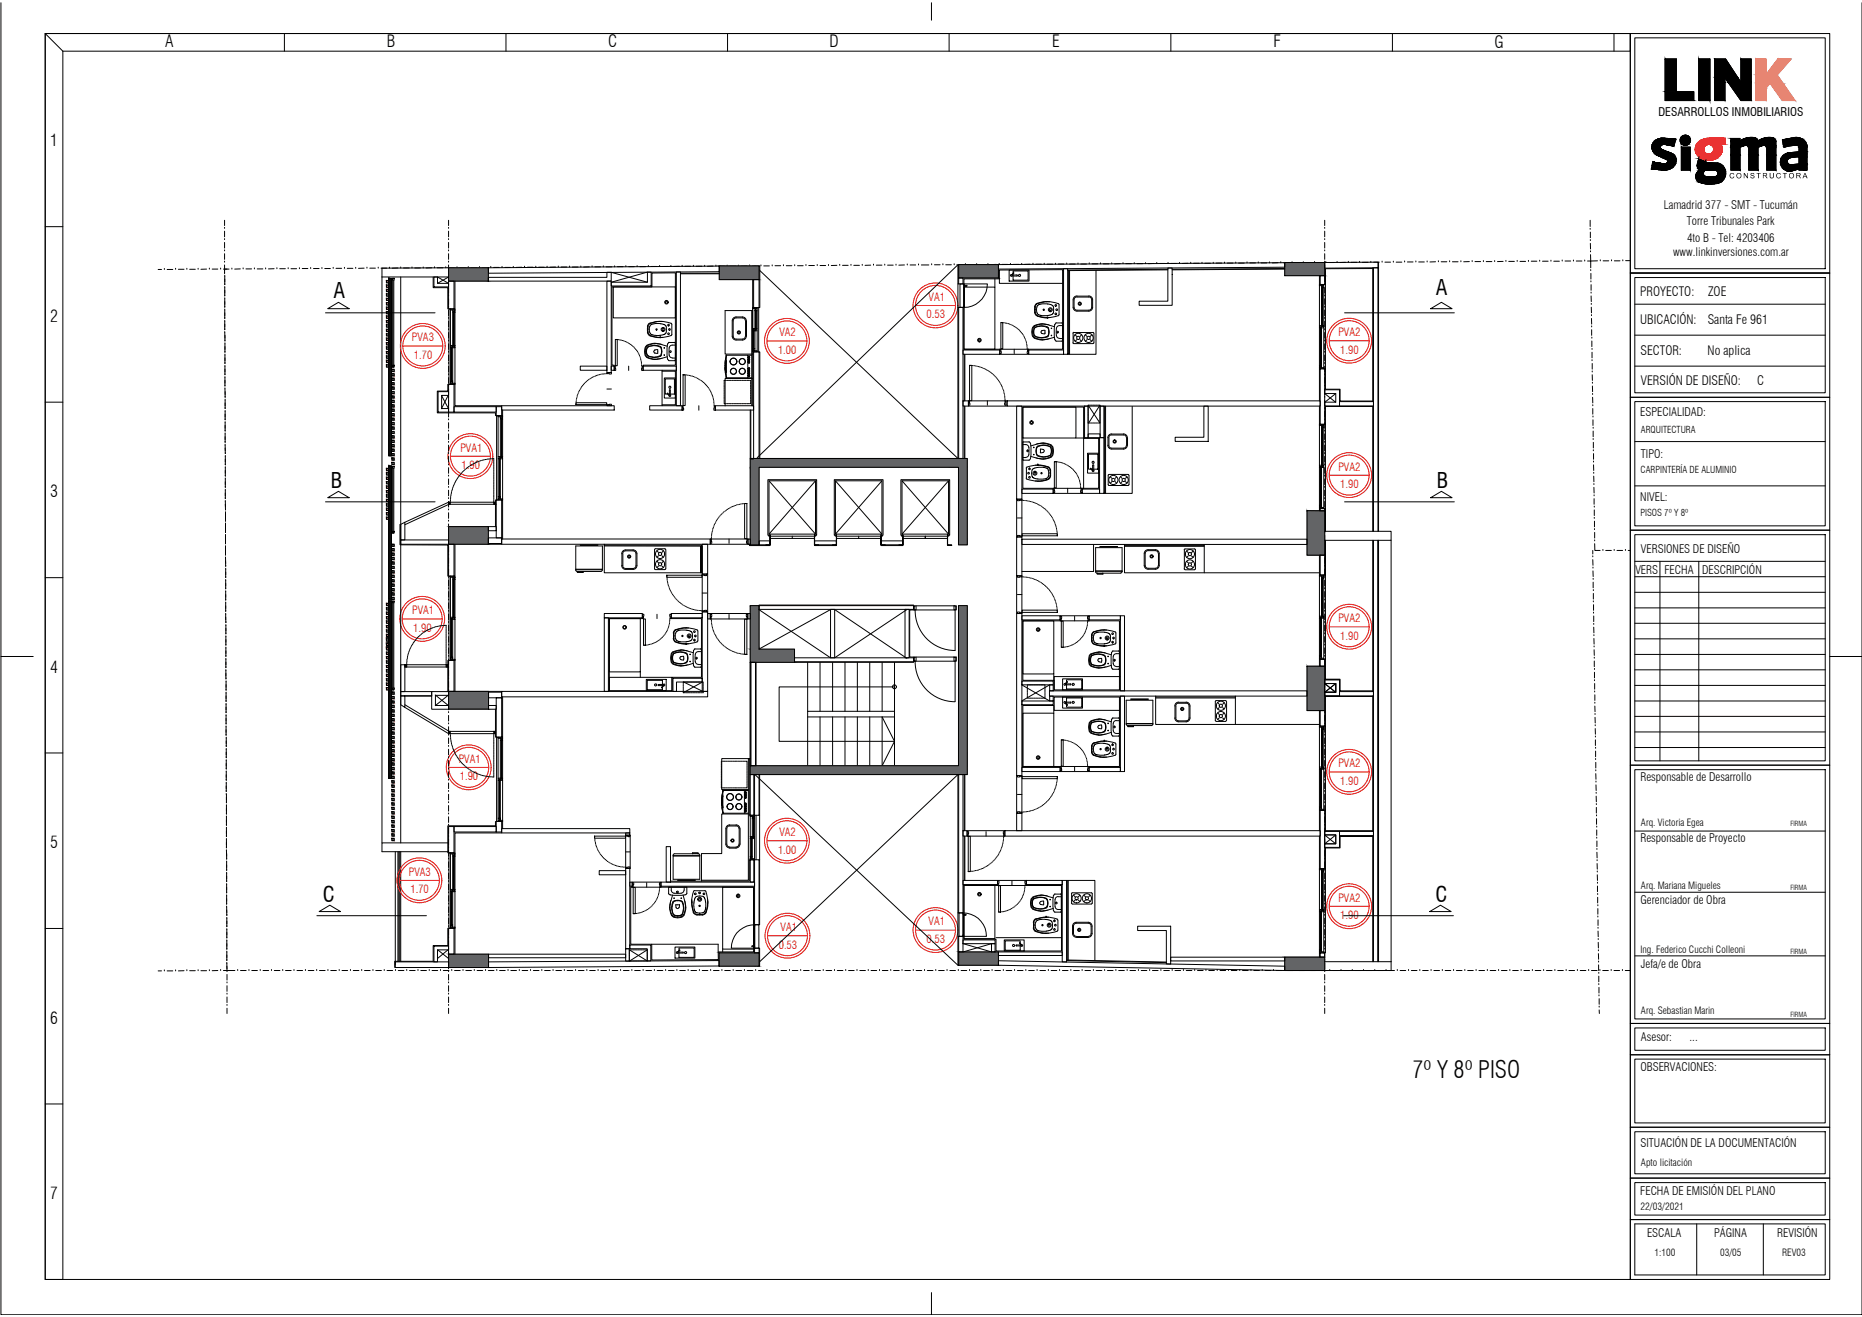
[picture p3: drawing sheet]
<svg xmlns="http://www.w3.org/2000/svg" width="420mm" height="297mm" viewBox="0 0 420 297" stroke-linecap="round" stroke-linejoin="round" font-family="sans-serif">
<defs><g id="words">
<text font-size="5.4" x="318.7" y="243.1">7º Y 8º PISO</text>
<g font-size="4.8">
<text x="75.3" y="67.3">A</text>
<text x="324" y="66.5">A</text>
<text x="74.7" y="110">B</text>
<text x="324.2" y="110">B</text>
<text x="72.8" y="203.4">C</text>
<text x="323.9" y="203.4">C</text>
</g>
<g font-size="3.8">
<text x="37.3" y="10.7">A</text>
<text x="87.3" y="10.7">B</text>
<text x="137.2" y="10.7">C</text>
<text x="187.2" y="10.7">D</text>
<text x="237.4" y="10.7">E</text>
<text x="287.4" y="10.7">F</text>
<text x="337.2" y="10.7">G</text>
<text x="11.3" y="33">1</text>
<text x="11.3" y="72.6">2</text>
<text x="11.3" y="112.2">3</text>
<text x="11.3" y="151.7">4</text>
<text x="11.3" y="191.2">5</text>
<text x="11.3" y="230.9">6</text>
<text x="11.3" y="270.5">7</text>
</g>
<g font-size="2.9">
<text x="370.1" y="66.7">PROYECTO:</text>
<text x="385.4" y="66.7">ZOE</text>
<text x="370.1" y="73.1">UBICACIÓN:</text>
<text x="385.4" y="73.1">Santa Fe 961</text>
<text x="370.2" y="80.1">SECTOR:</text>
<text x="385.3" y="80.1">No aplica</text>
<text x="370.3" y="86.8">VERSIÓN DE DISEÑO:</text>
<text x="396.5" y="86.8">C</text>
</g>
<text font-size="2.7" x="374.2" y="26.1">DESARROLLOS INMOBILIARIOS</text>
<g font-size="2.6">
<text x="375.5" y="47.1">Lamadrid 377 - SMT - Tucumán</text>
<text x="380.7" y="50.8">Torre Tribunales Park</text>
<text x="377.5" y="57.8">www.linkinversiones.com.ar</text>
<text x="380.7" y="54.6">4to B - Tel: 4203406</text>
<text x="370.1" y="93.8">ESPECIALIDAD:</text>
<text x="370.3" y="103.2">TIPO:</text>
<text x="370.1" y="112.9">NIVEL:</text>
<text x="370.3" y="124.7">VERSIONES DE DISEÑO</text>
<text x="369" y="129.5">VERS</text>
<text x="375.6" y="129.5">FECHA</text>
<text x="384.1" y="129.5">DESCRIPCIÓN</text>
<text x="370.2" y="176.1">Responsable de Desarrollo</text>
<text x="370.2" y="190">Responsable de Proyecto</text>
<text x="370.2" y="203.9">Gerenciador de Obra</text>
<text x="370.3" y="218.2">Jefa/e de Obra</text>
<text x="370.3" y="234.9">Asesor:</text>
<text x="381.3" y="234.9">...</text>
<text x="370.2" y="241.6">OBSERVACIONES:</text>
<text x="370.2" y="258.7">SITUACIÓN DE LA DOCUMENTACIÓN</text>
<text x="370.1" y="269.5">FECHA DE EMISIÓN DEL PLANO</text>
<text x="371.6" y="279">ESCALA</text>
<text x="386.8" y="279">PÁGINA</text>
<text x="401" y="279">REVISIÓN</text>
</g>
<g font-size="2.5" fill="#e60000">
<text x="209.1" y="71.8">0.53</text>
<text x="209.5" y="67.9">VA1</text>
<text x="93" y="77">PVA3</text>
<text x="175.9" y="75.9">VA2</text>
<text x="302" y="75.8">PVA2</text>
<text x="93.4" y="80.9">1.70</text>
<text x="175.6" y="79.8">1.00</text>
<text x="302.4" y="79.7">1.90</text>
<text x="103.9" y="101.9">PVA1</text>
<text x="104.1" y="105.8">1.90</text>
<text x="302" y="106.2">PVA2</text>
<text x="302.4" y="110.1">1.90</text>
<text x="93" y="138.5">PVA1</text>
<text x="93.3" y="142.5">1.90</text>
<text x="302" y="140.3">PVA2</text>
<text x="302.4" y="144.3">1.90</text>
<text x="103.5" y="172.1">PVA1</text>
<text x="302" y="173">PVA2</text>
<text x="103.8" y="176">1.90</text>
<text x="302.4" y="177">1.90</text>
<text x="175.9" y="188.6">VA2</text>
<text x="92.2" y="197.6">PVA3</text>
<text x="175.6" y="192.5">1.00</text>
<text x="92.6" y="201.5">1.70</text>
<text x="302" y="203.4">PVA2</text>
<text x="209.5" y="208.7">VA1</text>
<text x="302.4" y="207.3">1.90</text>
<text x="175.7" y="213.9">0.53</text>
<text x="176.1" y="210">VA1</text>
<text x="209.1" y="212.7">0.53</text>
</g>
<g font-size="2.3">
<text x="370.3" y="262.9">Apto licitación</text>
<text x="370.2" y="273">22/03/2021</text>
</g>
<g font-size="2.2">
<text x="370.3" y="186.3">Arq. Victoria Egea</text>
<text x="370.3" y="200.6">Arq. Mariana Migueles</text>
<text x="370.2" y="214.9">Ing. Federico Cucchi Colleoni</text>
<text x="370.3" y="228.6">Arq. Sebastian Marin</text>
<text x="373.3" y="283.2">1:100</text>
<text x="388.2" y="283.2">03/05</text>
<text x="402.2" y="283.2">REV03</text>
</g>
<g font-size="2.1">
<text x="370.3" y="97.6">ARQUITECTURA</text>
<text x="370.2" y="106.6">CARPINTERÍA DE ALUMINIO</text>
<text x="370.2" y="116.3">PISOS 7º Y 8º</text>
</g>
<text font-size="1.7" x="385.5" y="40.2">OCRSO</text>
<g font-size="1.6">
<text x="404" y="186.2">FIRMA</text>
<text x="404" y="200.7">FIRMA</text>
<text x="404" y="215.1">FIRMA</text>
<text x="404" y="229.3">FIRMA</text>
</g>
</g></defs>
<!-- layer: Nomenclatura Carp. aluminio -->
<g fill="none" stroke="#e60000" stroke-width=".23">
<path d="M90.9 78h9M173.1 76.9h9M206.6 68.9h9M300 76.9h8.9M101.7 102.9h9M300 107.2h8.9M90.8 139.6h9M300 141.4h8.9M101.3 173.1h9M300 174.1h8.9M90.2 198.6h9M173.1 189.6h9"/>
<path d="M173.2 211.1h9M206.6 209.8h9M300 204.4h8.9"/>
<circle cx="95.4" cy="78" r="5.1"/>
<circle cx="95.4" cy="78" r="4.5"/>
<circle cx="177.6" cy="76.9" r="5.1"/>
<circle cx="177.6" cy="76.9" r="4.5"/>
<circle cx="211.1" cy="68.9" r="5.1"/>
<circle cx="211.1" cy="68.9" r="4.5"/>
<circle cx="304.4" cy="76.8" r="5.1"/>
<circle cx="304.4" cy="76.8" r="4.5"/>
<circle cx="106.2" cy="102.9" r="5.1"/>
<circle cx="106.2" cy="102.9" r="4.5"/>
<circle cx="304.4" cy="107.2" r="5.1"/>
<circle cx="304.4" cy="107.2" r="4.5"/>
<circle cx="95.3" cy="139.6" r="5.1"/>
<circle cx="95.3" cy="139.6" r="4.5"/>
<circle cx="304.4" cy="141.4" r="5.1"/>
<circle cx="304.4" cy="141.4" r="4.5"/>
<circle cx="105.8" cy="173.1" r="5.1"/>
<circle cx="105.8" cy="173.1" r="4.5"/>
<circle cx="304.4" cy="174.1" r="5.1"/>
<circle cx="304.4" cy="174.1" r="4.5"/>
<circle cx="94.6" cy="198.6" r="5.1"/>
<circle cx="94.6" cy="198.6" r="4.5"/>
<circle cx="177.6" cy="189.6" r="5.1"/>
<circle cx="177.6" cy="189.6" r="4.5"/>
<circle cx="177.7" cy="211" r="5.1"/>
<circle cx="177.7" cy="211" r="4.5"/>
<circle cx="211.1" cy="209.8" r="5.1"/>
<circle cx="211.1" cy="209.8" r="4.5"/>
<circle cx="304.4" cy="204.4" r="5.1"/>
<circle cx="304.4" cy="204.4" r="4.5"/>
</g>
<!-- layer: 0.05 TRAZO -->
<path d="M217.5 64h5.3a5.2 5.2 0 0 1-5.3 5.3M170.3 208.6a5.3 5.3 0 0 0-5.3 5.3h5.3M217.3 205.9a5.2 5.2 0 0 1 5.3 5.3h-5.3" fill="none" stroke="#000" stroke-width=".23"/>
<!-- layer: 9-ZOE-C-ARQ-AL-REV 05|ZOE- Huecos -->
<g fill="none" stroke="#000" stroke-width=".23">
<path d="M170.3 60l45.9 43.4M216.2 59.7l-45.3 43.5M98.7 62.5l2.5 1.4M101.2 62.5l-2.5 1.4M137.9 61.4l8.2 2.3M146.1 61.4l-8.2 2.3M99.6 89.2l1.6 3M101.1 89.2l-1.5 3M245.5 91.4l2.7 4M248.2 91.4l-2.5 4M298.9 88.8l2.5 1.9M301.4 88.8l-2.5 1.9"/>
<path d="M171.2 137.5l16.2 10.9M187.4 137.5l-16.2 8.9M188.3 137.5l16.3 11M204.6 137.5l-16.3 10.9M98.2 156.7l3 2.5M101.2 156.7l-3 2.5M154.2 153.8l4.4 2.1M158.6 153.8l-4.4 2.4M230.5 154.5l6.4 3.6M236.9 154.5l-6.4 3.6M298.9 154.2l2.5 2M301.4 154.2l-2.5 2"/>
<path d="M170.3 174.7l45.9 43M216.2 174.7l-45.9 43.2M298.9 188.3l2.5 2M301.4 188.3l-2.5 2M98.7 214.2l2.5 2M101.1 214.2l-2.4 2M142 214.2l4.1 2.5M146.1 214.2l-4.1 2.6M217.3 212.8l6.4 1.9M223.7 212.8l-6.4 1.9"/>
</g>
<!-- layer: 9-ZOE-C-ARQ-AL-REV 05|TRAZO PUNTO -->
<g fill="none" stroke="#000" stroke-width=".23">
<path d="M50.7 59.1h.1M50.7 56.6h.1M50.7 54h.1M50.7 51.5h.1M50.7 49.7v1.2M50.7 52.1v1.3M50.7 54.7v1.3M50.7 57.2v1.3M50.7 59.8v1.2M101.2 59.1h.1M101.2 56.6h.1M101.2 54h.1"/>
<path d="M101.2 51.5h.1M101.2 49.7v1.2M101.2 52.1v1.3M101.2 54.7v1.3M101.2 57.2v1.3M101.2 59.8v1.2M168.5 60h-1.2M169.2 60h.1M169.8 60h1.3M171.7 60h.1M172.3 60h1.3M174.2 60h.1"/>
<path d="M174.9 59.9h1.2M176.8 59.9h.1M177.4 59.9h1.3M179.3 59.9h.1M180 59.9h1.2M181.9 59.9h.1M182.5 59.9h1.3M184.4 59.9h.1M185 59.9h1.3M186.9 59.9h.1M188.8 59.8l-1.2 .1M189.5 59.8h.1"/>
<path d="M190.1 59.8h1.3M192 59.8h.1M192.7 59.8h1.2M194.6 59.8h.1M196.5 59.8h-1.3M197.1 59.8h.1M197.7 59.8h1.3M199.6 59.8h.1M200.3 59.8h1.2M202.2 59.8h.1M204.1 59.8h-1.3M204.7 59.8h.1"/>
<path d="M205.4 59.8h1.2M207.3 59.8h.1M207.9 59.8h1.7M210.2 59.7h.1M210.9 59.7h1.2M212.8 59.7h.1M213.4 59.7h1.3M215.3 59.7h.1M217.2 59.7h-1.3M217.8 59.7h.1M218.5 59.7h1.3M220.4 59.7h.1"/>
<path d="M221 59.7h1.3M222.9 59.7h.1M224.8 59.6l-1.2 .1M225.5 59.6h.1M226.1 59.6h1.3M228 59.6h.1M228.6 59.6h1.3M230.5 59.6h.1M232.5 59.6h-1.3M233.1 59.6h.1M233.7 59.6h1.3M235.6 59.6h.1"/>
<path d="M236.3 59.6h1.2M238.2 59.6h.1M238.8 59.5h1.3M240.7 59.5h.1M241.3 59.5h1.3M243.2 59.5h.1M243.9 59.5h1.3M245.8 59.5h.1M246.4 59.5h1.3M248.3 59.5h.1M249 59.5h1.2M250.9 59.5h.1"/>
<path d="M252.8 59.5h-1.3M253.4 59.5h.1M254 59.5h1.3M255.9 59.5h.1M256.6 59.5h1.3M258.5 59.5h.1M260.4 59.4l-1.3 .1M261 59.4h.1M261.7 59.4h1.2M263.6 59.4h.1M264.2 59.4h1.3M266.1 59.4h.1"/>
<path d="M268.1 59.4h-1.3M268.7 59.4h.1M269.3 59.4h1.3M271.2 59.4h.1M271.9 59.4h1.2M273.8 59.4h.1M274.4 59.3h1.3M276.3 59.3h.1M276.9 59.3h1.3M278.8 59.3h.1M279.5 59.3h1.3M281.4 59.3h.1"/>
<path d="M282 59.3h1.3M283.9 59.3h.1M284.6 59.3h1.2M286.5 59.3h.1M288.4 59.3h-1.3M289 59.3h.1M289.6 59.3h1.3M291.5 59.3h.1M292.2 59.3h1.3M294.1 59.3h.1M296 59.2l-1.3 .1M296.6 59.2h.1"/>
<path d="M297.3 59.2h1.2M298.9 51.5h.1M298.9 54h.1M298.9 56.6h.1M298.9 59.1h.1M298.9 49.7v1.2M298.9 52.1v1.3M298.9 54.7v1.3M298.9 57.2v1.3M298.9 59.8v1.2M299.2 59.2h.1M299.8 59.2h1.3"/>
<path d="M301.7 59.2h.1M303.6 59.2h-1.3M304.2 59.2h.1M304.9 59.2h1.3M306.8 59.2h.1M307.4 59.2h1.3M309.3 59.2h.1M310 59.1h1.2M311.9 59.1h.1M312.5 59.1h1.3M314.4 59.1h.1M315 59.1h1.3"/>
<path d="M316.9 59.1h.1M317.6 59.1h1.3M319.5 59.1h.1M320.1 59.1h1.3M322 59.1h.1M323.9 59l-1.2 .1M324.6 59h.1M325.2 59h1.3M327.1 59h.1M327.7 59h1.3M329.6 59h.1M331.6 59h-1.3"/>
<path d="M332.2 59h.1M332.8 59h1.3M334.7 59h.1M335.4 59h1.2M337.3 59h.1M339.2 59h-1.3M339.8 59h.1M340.4 59h1.3M342.3 59h.1M343 59h1.3M344.9 59h.1M345.5 58.9h1.3"/>
<path d="M347.4 58.9h.1M348.1 58.9h1.2M350 58.9h.1M350.6 58.9h1.3M352.5 58.9h.1M353.1 58.9h1.3M355 58.9h.1M355.7 58.9h1.3M357.6 58.9h.1M358.2 58.9h.7v1.5M358.8 51.7h.1M358.8 49.7v1.4"/>
<path d="M358.9 54.3h.1M358.9 52.4v1.2M358.9 54.9v1.3M358.9 56.8h.1M358.9 57.4v1.5l1.6-.1M361.1 58.8h.1M361.7 58.8h1.3M363.6 58.8h.1M364.3 58.8h1.2M366.2 58.8h.1M366.8 58.8h1M35.7 60.8h.7"/>
<path d="M37.1 60.8h.1M37.7 60.8h1.3M39.6 60.7h.1M40.3 60.7h1.2M42.2 60.7h.1M42.8 60.7h1.3M44.7 60.7h.1M46.6 60.7h-1.3M47.2 60.7h.1M47.9 60.7h1.2M49.8 60.7h.1M50.4 60.7h.8"/>
<path d="M50.7 61.7h.1M50.7 62.3h.1M50.7 64.8h.1M50.7 67.4h.1M50.7 69.9h.1M50.7 72.5h.1M50.7 75h.1M50.7 74.4h.1M50.7 71.8h.1M50.7 69.3h.1M50.7 66.7h.1M50.7 64.2h.1"/>
<path d="M50.7 62.3v1.9M50.7 64.8v1.9M50.7 67.4v1.9M50.7 69.9v1.9M50.7 72.5v1.9M50.7 75l.1 1.3M50.8 77.5h.1M50.8 79.4h.1M50.8 76.9h.1M50.8 75.6v1.3M50.8 77.5v1.9M51.7 60.7h-1v1"/>
<path d="M52.3 60.7h.1M54.2 60.6l-1.2 .1M54.9 60.6h.1M55.5 60.6h1.3M57.4 60.6h.1M58 60.6h1.3M59.9 60.6h.1M61.8 60.6h-1.2M62.5 60.6h.1M63.1 60.6h1.3M65 60.6h.1M65.7 60.6h1.2"/>
<path d="M67.6 60.6h.1M68.2 60.6h1.3M70.1 60.6h.1M70.7 60.6h1.3M72.6 60.6h.1M73.3 60.6h1.2M75.2 60.5h.1M75.8 60.5h1.3M77.7 60.5h.1M78.4 60.5h1.2M80.3 60.5h.1M82.2 60.5h-1.3"/>
<path d="M82.8 60.5h.1M83.4 60.5h1.3M85.3 60.5h.1M86 60.5h1.2M87.9 60.5h.1M89.8 60.4l-1.3 .1M90.4 60.4h.1M91.1 60.4h1.2M93 60.4h.1M93.6 60.4h1.3M95.5 60.4h.1M97.4 60.4h-1.3"/>
<path d="M98 60.4h.1M98.7 60.4h1.2M100.6 60.4h.1M101.2 79.4h.1M101.2 76.9h.1M101.2 74.4h.1M101.2 71.8h.1M101.2 69.3h.1M101.2 66.7h.1M101.2 64.2h.1M101.2 61.7h.1M101.2 60.4h1.3"/>
<path d="M101.2 62.3v1.3M101.2 64.8v1.3M101.2 67.4v1.3M101.2 69.9v1.3M101.2 72.5v1.2M101.2 75v1.3M101.2 77.5v1.3M103.1 60.4h.1M103.8 60.4h1.2M105.7 60.4h.1M106.3 60.4h1.3M108.2 60.4h.1"/>
<path d="M108.8 60.4h1.3M110.7 60.3h.1M111.4 60.3h1.2M113.3 60.3h.1M113.9 60.3h1.3M115.8 60.3h.1M117.7 60.3h-1.2M118.4 60.3h.1M119 60.3h1.3M120.9 60.3h.1M121.5 60.3h1.3M123.4 60.3h.1"/>
<path d="M125.3 60.2l-1.2 .1M126 60.2h.1M126.6 60.2h1.3M128.5 60.2h.1M129.2 60.2h1.2M131.1 60.2h.1M133 60.2h-1.3M133.6 60.2h.1M134.2 60.2h1.3M136.1 60.2h.1M136.8 60.2h1.2M138.7 60.2h.1"/>
<path d="M139.3 60.1h1.3M141.2 60.1h.1M141.9 60.1h1.2M143.8 60.1h.1M144.4 60.1h1.3M146.3 60.1h.1M146.9 60.1h1.3M148.8 60.1h.1M149.5 60.1h1.2M151.4 60.1h.1M153.3 60.1h-1.3M153.9 60.1h.1"/>
<path d="M154.6 60.1h1.2M156.5 60.1h.1M157.1 60.1h1.3M159 60.1h.1M160.9 60l-1.3 .1M161.5 60h.1M162.2 60h1.2M164.1 60h.1M164.7 60h1.3M166.6 60h.1M298.9 61.7h.1M298.9 64.2h.1"/>
<path d="M298.9 66.7h.1M298.9 69.3h.1M298.9 71.8h.1M298.9 74.4h.1M298.9 76.9h.1M298.9 79.4h.1M298.9 62.3v1.3M298.9 64.8v1.3M298.9 67.4v1.3M298.9 69.9v1.3M298.9 72.5v1.2M298.9 75v1.3"/>
<path d="M298.9 77.5v1.3M358.9 61h.1M359 63.6h.1M359 61.7v1.2M359 66.1h.1M359 66.7l.1 1.3M359 64.2v1.3M359.1 68.7h.1M359.1 69.3v1.3M359.1 71.2h.1M359.1 71.8l.1 1.3M359.2 73.7h.1"/>
<path d="M359.2 74.4v1.2M359.2 76.3h.1M359.2 76.9v1.3M359.2 78.8h.1M359.2 79.4v1.3M50.8 80.1h.1M50.8 82.6h.1M50.8 85.2h.1M50.8 87.7h.1M50.8 87.1h.1M50.8 84.5h.1M50.8 82h.1"/>
<path d="M50.8 80.1v1.9M50.8 82.6v1.9M50.8 85.2v1.9M50.8 87.7v1.3M50.8 90.2h.1M50.8 92.8h.1M50.8 95.3h.1M50.8 97.9h.1M50.8 99.8h.1M50.8 97.2h.1M50.8 94.7h.1M50.8 92.1h.1"/>
<path d="M50.8 89.6h.1M50.8 88.3v1.3M50.8 90.2v1.9M50.8 92.8v1.9M50.8 95.3v1.9M50.8 97.9v1.9M101.2 99.8h.1M101.2 97.2h.1M101.2 94.7h.1M101.2 92.1h.1M101.2 89.6h.1M101.2 87.1h.1"/>
<path d="M101.2 84.5h.1M101.2 82h.1M101.2 80.1v1.3M101.2 82.6v1.3M101.2 85.2v1.2M101.2 87.7v1.3M101.2 90.2v1.3M101.2 92.8v1.3M101.2 95.3v1.3M101.2 97.9v1.2M298.9 82h.1M298.9 84.5h.1"/>
<path d="M298.9 87.1h.1M298.9 89.6h.1M298.9 92.1h.1M298.9 94.7h.1M298.9 97.2h.1M298.9 99.8h.1M298.9 80.1v1.3M298.9 82.6v1.3M298.9 85.2v1.2M298.9 87.7v1.3M298.9 90.2v1.3M298.9 92.8v1.3"/>
<path d="M298.9 95.3v1.3M298.9 97.9v1.2M359.2 81.4h.1M359.3 83.9h.1M359.3 84.5v1.3M359.3 82v1.3M359.3 86.4h.1M359.3 87.1l.1 1.2M359.4 89h.1M359.4 89.6v1.3M359.4 91.5h.1M359.4 92.1v1.3"/>
<path d="M359.5 94.1h.1M359.5 94.7v1.3M359.5 99.1h.1M359.5 96.6h.1M359.5 97.2v1.3M359.5 99.8v1.2M50.8 100.4h.1M50.8 100.4v1.9M50.8 102.9h.1M50.8 105.5h.1M50.8 108h.1M50.8 110.6h.1"/>
<path d="M50.8 113.1h.1M50.8 112.5h.1M50.8 109.9h.1M50.8 107.4h.1M50.8 104.8h.1M50.8 102.3h.1M50.8 102.9v1.9M50.8 105.5v1.9M50.8 108v1.9M50.8 110.6v1.9M50.8 113.1l.1 1.9M50.9 115.6h.1"/>
<path d="M50.9 118.2h.1M50.9 117.5h.1M50.9 115h.1M50.9 115.6v1.9M50.9 118.2v1.9M101.2 117.5h.1M101.2 115h.1M101.2 112.5h.1M101.2 109.9h.1M101.2 107.4h.1M101.2 104.8h.1M101.2 102.3h.1"/>
<path d="M101.2 100.4v1.3M101.2 102.9v1.3M101.2 105.5v1.3M101.2 108v1.3M101.2 110.6v1.2M101.2 113.1v1.3M101.2 115.6v1.3M101.2 118.2v1.3M298.9 102.3h.1M298.9 104.8h.1M298.9 107.4h.1M298.9 109.9h.1"/>
<path d="M298.9 112.5h.1M298.9 115h.1M298.9 117.5h.1M298.9 100.4v1.3M298.9 102.9v1.3M298.9 105.5v1.3M298.9 108v1.3M298.9 110.6v1.2M298.9 113.1v1.3M298.9 115.6v1.3M298.9 118.2v1.3M359.5 101.7h.1"/>
<path d="M359.6 104.2h.1M359.6 104.8v1.3M359.6 102.3v1.3M359.6 106.8h.1M359.6 107.4l.1 1.3M359.7 109.3h.1M359.7 109.9v1.3M359.7 111.8h.1M359.7 112.5v1.2M359.7 116.9h.1M359.7 114.4h.1M359.7 115v1.3"/>
<path d="M359.8 119.5h.1M359.8 117.5v1.3M50.9 120.8h.1M50.9 123.3h.1M50.9 125.8h.1M50.9 125.2h.1M50.9 122.6h.1M50.9 120.1h.1M50.9 120.7v2M50.9 123.3v1.9M50.9 126.5v1.2M50.9 125.8v1.3"/>
<path d="M50.9 128.4h.1M50.9 130.9h.1M50.9 133.5h.1M50.9 136h.1M50.9 138.5h.1M50.9 137.9h.1M50.9 135.3h.1M50.9 132.8h.1M50.9 130.2h.1M50.9 127.7h.1M50.9 128.3v2M50.9 130.9v1.9"/>
<path d="M50.9 133.4v2M50.9 136v1.9M50.9 138.5v1.3M50.9 139.2l.1 1.2M101.2 137.9h.1M101.2 135.3h.1M101.2 132.8h.1M101.2 130.2h.1M101.2 127.7h.1M101.2 125.2h.1M101.2 122.6h.1M101.2 120.1h.1"/>
<path d="M101.2 120.7v1.3M101.2 123.3v1.2M101.2 125.8v1.3M101.2 128.3v1.3M101.2 130.9v1.3M101.2 133.4v1.3M101.2 136v1.2M101.2 138.5v1.3M298.9 120.1h.1M298.9 122.6h.1M298.9 125.2h.1M298.9 127.7h.1"/>
<path d="M298.9 130.2h.1M298.9 132.8h.1M298.9 135.3h.1M298.9 137.9h.1M298.9 120.7v1.3M298.9 123.3v1.2M298.9 125.8v1.3M298.9 128.3v1.3M298.9 130.9v1.3M298.9 133.4v1.3M298.9 136v1.2M298.9 138.5v1.3"/>
<path d="M359.4 125.6h.1M359.4 124.1v.9M359.4 126.2l.1 1.3M359.5 128.1h.1M359.5 128.8v1.2M359.5 130.7h.1M359.5 131.3v1.3M359.5 133.2h.1M359.5 135.7h.1M359.5 133.8v1.3M359.6 138.3h.1M359.6 136.4v1.3"/>
<path d="M359.6 138.9v1.3M359.8 122.6l.1 1.5h1.2M359.8 122h.1M359.8 120.1v1.3M361.7 124.1h.1M362.3 124.1h1.3M364.2 124.1h.1M364.9 124.1h1.2M366.8 124.1h.1M367.4 124.1h.4M51 141.1h.1M51 143.6h.1"/>
<path d="M51 146.2h.1M51 148.7h.1M51 151.2h.1M51 150.6h.1M51 148h.1M51 145.5h.1M51 142.9h.1M51 140.4h.1M51 141v2M51 143.6v1.9M51 146.1v2M51 148.7v1.9"/>
<path d="M51 151.2v1.9M51 153.8h.1M51 156.3h.1M51 158.9h.1M51 158.2h.1M51 155.6h.1M51 153.1h.1M51 153.7v2M51 156.3v1.9M51 158.8v2M101.2 158.2h.1M101.2 155.6h.1"/>
<path d="M101.2 153.1h.1M101.2 150.6h.1M101.2 148h.1M101.2 145.5h.1M101.2 142.9h.1M101.2 140.4h.1M101.2 141v1.3M101.2 143.6v1.3M101.2 146.1v1.3M101.2 148.7v1.2M101.2 151.2v1.3M101.2 153.7v1.3"/>
<path d="M101.2 156.3v1.3M101.2 158.8v1.3M298.9 140.4h.1M298.9 142.9h.1M298.9 145.5h.1M298.9 148h.1M298.9 150.6h.1M298.9 153.1h.1M298.9 155.6h.1M298.9 158.2h.1M298.9 141v1.3M298.9 143.6v1.3"/>
<path d="M298.9 146.1v1.3M298.9 148.7v1.2M298.9 151.2v1.3M298.9 153.7v1.3M298.9 156.3v1.3M298.9 158.8v1.3M359.6 140.8h.1M359.6 141.5l.1 1.2M359.7 143.4h.1M359.7 144v1.3M359.7 145.9h.1M359.7 146.5v1.3"/>
<path d="M359.7 148.4h.1M359.7 149.1v1.3M359.8 151h.1M359.8 153.5h.1M359.8 151.6v1.3M359.8 156.1h.1M359.8 154.2v1.2M359.9 158.6h.1M359.9 156.7v1.3M359.9 159.2v1.3M51 161.4h.1M51 163.9h.1"/>
<path d="M51 165.8h.1M51 163.3h.1M51 160.7h.1M51 161.4v1.9M51 163.9v1.9M51.1 166.5h.1M51.1 169h.1M51.1 171.6h.1M51.1 174.1h.1M51.1 176.6h.1M51.1 179.2h.1M51.1 178.5h.1"/>
<path d="M51.1 176h.1M51.1 173.4h.1M51.1 170.9h.1M51.1 168.3h.1M51.1 166.4v2M51.1 169v1.9M51.1 171.5v2M51.1 174.1v1.9M51.1 176.6v1.9M51.1 179.1v2M101.2 178.5h.1M101.2 176h.1"/>
<path d="M101.2 173.4h.1M101.2 170.9h.1M101.2 168.3h.1M101.2 165.8h.1M101.2 163.3h.1M101.2 160.7h.1M101.2 161.4v1.2M101.2 163.9v1.3M101.2 166.4v1.3M101.2 169v1.3M101.2 171.5v1.3M101.2 174.1v1.2"/>
<path d="M101.2 176.6v1.3M101.2 179.1v1.3M298.9 160.7h.1M298.9 163.3h.1M298.9 165.8h.1M298.9 168.3h.1M298.9 170.9h.1M298.9 173.4h.1M298.9 176h.1M298.9 178.5h.1M298.9 161.4v1.2M298.9 163.9v1.3"/>
<path d="M298.9 166.4v1.3M298.9 169v1.3M298.9 171.5v1.3M298.9 174.1v1.2M298.9 176.6v1.3M298.9 179.1v1.3M359.9 161.1h.1M359.9 161.8l.1 1.3M360 163.7h.1M360 164.3v1.3M360 166.2h.1M360 166.9v1.2"/>
<path d="M360 168.8h.1M360 171.3h.1M360 169.4v1.3M360.1 173.8h.1M360.1 171.9v1.3M360.1 174.5v1.3M360.1 176.4h.1M360.1 177l.1 1.3M360.2 178.9h.1M360.2 179.6v1.2M51.1 181.7h.1M51.1 184.3h.1"/>
<path d="M51.1 186.8h.1M51.1 189.3h.1M51.1 191.9h.1M51.1 191.2h.1M51.1 188.7h.1M51.1 186.1h.1M51.1 183.6h.1M51.1 181h.1M51.1 181.7v1.9M51.1 184.2v2M51.1 186.8v1.9M51.1 189.3v1.9"/>
<path d="M51.1 191.8v1.3M51.1 194.4h.1M51.1 197h.1M51.1 199.5h.1M51.1 198.8h.1M51.1 196.3h.1M51.1 193.7h.1M51.1 192.5v1.3M51.1 194.4v1.9M51.1 196.9v2M51.1 199.5v1.9M101.2 198.8h.1"/>
<path d="M101.2 196.3h.1M101.2 193.7h.1M101.2 191.2h.1M101.2 188.7h.1M101.2 186.1h.1M101.2 183.6h.1M101.2 181h.1M101.2 181.7v1.3M101.2 184.2v1.3M101.2 186.8v1.2M101.2 189.3v1.3M101.2 191.8v1.3"/>
<path d="M101.2 194.4v1.3M101.2 196.9v1.3M101.2 199.5v1.2M298.9 181h.1M298.9 183.6h.1M298.9 186.1h.1M298.9 188.7h.1M298.9 191.2h.1M298.9 193.7h.1M298.9 196.3h.1M298.9 198.8h.1M298.9 181.7v1.3"/>
<path d="M298.9 184.2v1.3M298.9 186.8v1.2M298.9 189.3v1.3M298.9 191.8v1.3M298.9 194.4v1.3M298.9 196.9v1.3M298.9 199.5v1.2M360.2 181.5h.1M360.2 182.1v1.3M360.3 184h.1M360.3 184.6v1.3M360.3 186.5h.1"/>
<path d="M360.3 189h.1M360.3 187.2v1.2M360.3 191.6h.1M360.3 189.7v1.3M360.3 192.2l.1 1.3M360.4 194.1h.1M360.4 194.8v1.2M360.4 196.7h.1M360.4 197.3l.1 1.3M360.5 199.2h.1M360.5 199.8v1.3M35.7 219h.7"/>
<path d="M37.1 219h.1M37.7 219h1.3M39.6 219h.1M41.5 218.9l-1.2 .1M42.2 218.9h.1M42.8 218.9h1.3M44.7 218.9h.1M45.3 218.9h1.3M47.2 218.9h.1M49.1 218.9h-1.2M49.8 218.9h.1M50.4 218.9h.8"/>
<path d="M51.1 202h.1M51.1 204.6h.1M51.1 203.9h.1M51.1 201.4h.1M51.1 202v1.9M51.1 205.2l.1 1.3M51.1 204.5l.1 1.3M51.2 207.1h.1M51.2 209.7h.1M51.2 212.2h.1M51.2 214.7h.1M51.2 217.3h.1"/>
<path d="M51.2 217.9v1h1.8M51.2 216.6h.1M51.2 214.1h.1M51.2 211.5h.1M51.2 209h.1M51.2 206.4h.1M51.2 207.1v1.9M51.2 209.6v2M51.2 212.2v1.9M51.2 214.7v1.9M51.2 217.2v1.3M51.2 219.1h.1"/>
<path d="M51.2 219.8v1.3M53.6 218.9h.1M54.3 218.9h1.2M56.2 218.9h.1M56.8 218.9h1.3M58.7 218.9h.1M59.4 218.9h1.2M61.3 218.9h.1M61.9 218.9h1.3M63.8 218.9h.1M64.4 218.9h1.3M66.3 218.9h.1"/>
<path d="M67 218.9h1.3M68.9 218.9h.1M69.6 218.9h1.2M71.5 218.9h.1M72.1 218.9h1.3M74 218.9h.1M74.6 218.9h1.3M76.5 218.9h.1M77.2 218.9h1.2M79.1 218.9h.1M79.7 218.9h1.3M81.6 218.9h.1"/>
<path d="M82.3 218.9h1.2M84.2 218.9h.1M84.8 218.9h1.3M86.7 218.9h.1M87.3 218.9h1.3M89.2 218.9h.1M89.9 218.9h1.2M91.8 218.9h.1M92.4 218.9h1.3M94.3 218.9h.1M95 218.9h1.2M96.9 218.9h.1"/>
<path d="M97.5 218.9h1.3M99.4 218.9h.1M100 218.9h1.3M101.2 219.1h.1M101.2 216.6h.1M101.2 214.1h.1M101.2 211.5h.1M101.2 209h.1M101.2 206.4h.1M101.2 203.9h.1M101.2 201.4h.1M101.2 202v1.3"/>
<path d="M101.2 204.5v1.3M101.2 207.1v1.3M101.2 209.6v1.3M101.2 212.2v1.2M101.2 214.7v1.3M101.2 217.2v1.3M101.2 219.8v1.3M101.9 218.9h.1M102.6 218.9h1.2M104.5 218.9h.1M105.1 218.9h1.3M107 218.9h.1"/>
<path d="M107.7 218.9h1.2M109.6 218.9h.1M110.2 218.9h1.3M112.1 218.9h.1M112.7 218.9h1.3M114.6 218.9h.1M115.3 218.9h1.2M117.2 218.9h.1M117.8 218.9h1.3M119.7 218.9h.1M120.4 218.9h1.2M122.3 218.9h.1"/>
<path d="M122.9 218.9h1.3M124.8 218.9h.1M125.4 218.9h1.3M127.3 218.9h.1M128 218.9h1.2M129.9 218.9h.1M130.5 218.9h1.3M132.4 218.9h.1M133.1 218.9h1.2M135 218.9h.1M135.6 218.9h1.3M137.5 218.9h.1"/>
<path d="M138.1 218.9h1.3M140 218.9h.1M140.7 218.9h1.2M142.6 218.9h.1M143.2 218.9h1.3M145.1 218.9h.1M145.8 218.9h1.2M147.7 218.9h.1M148.3 218.9h1.3M150.2 218.9h.1M150.8 218.9h1.3M152.7 218.9h.1"/>
<path d="M153.4 218.9h1.2M155.3 218.9h.1M155.9 218.9h1.3M157.8 218.9h.1M158.5 218.9h1.2M160.4 218.9h.1M161 218.9h1.3M162.9 218.9h.1M163.5 218.9h1.3M165.4 218.9h.1M166.1 218.9h1.2M168 218.9h.1"/>
<path d="M168.6 218.9h1.3M170.5 218.9h.1M171.2 218.9h1.2M173.1 218.9h.1M173.7 218.9h1.3M175.6 218.9h.1M176.2 218.9h1.3M178.1 218.9h.1M178.8 218.9h1.2M180.7 218.9h.1M181.3 218.9h1.3M183.2 218.9h.1"/>
<path d="M183.9 218.9h1.2M185.8 218.9h.1M186.4 218.9h1.3M188.3 218.9h.1M188.9 218.9h1.3M190.8 218.9h.1M191.5 218.9h1.2M193.4 218.9h.1M194 218.9h1.3M195.9 218.9h.1M196.6 218.9h1.2M198.5 218.9h.1"/>
<path d="M199.1 218.9h1.3M201 218.9h.1M201.6 218.9h1.3M203.5 218.9h.1M204.2 218.9h1.2M206.1 218.9h.1M206.7 218.9h1.3M208.6 218.9h.1M209.3 218.9h1.2M211.2 218.9h.1M211.8 218.9h1.3M213.7 218.9h.1"/>
<path d="M214.3 218.9h1.3M216.2 218.9h.1M216.9 218.9h1.2M218.8 218.9h.1M219.4 218.9h1.3M221.3 218.9h.1M222 218.9h1.2M223.9 218.9h.1M224.5 218.9h1.3M226.4 218.9h.1M227 218.9h1.3M228.9 218.9h.1"/>
<path d="M229.6 218.9h1.2M231.5 218.9h.1M232.1 218.9h1.3M234 218.9h.1M234.7 218.9h1.2M236.6 218.9h.1M237.2 218.9h1.3M239.1 218.9h.1M239.7 218.9h1.3M241.6 218.9h.1M242.3 218.9h1.2M244.2 218.9h.1"/>
<path d="M244.8 218.9h1.3M246.7 218.9h.1M247.4 218.9h1.2M249.3 218.9h.1M249.9 218.9h1.3M251.8 218.9h.1M252.4 218.9h1.3M254.3 218.9h.1M255 218.9h1.2M256.9 218.9h.1M257.5 218.9h1.3M259.4 218.9h.1"/>
<path d="M260.1 218.9h1.2M262 218.9h.1M262.6 218.9h1.3M264.5 218.9h.1M265.1 218.9h1.3M267 218.9h.1M267.7 218.9h1.2M269.6 218.9h.1M270.2 218.9h1.3M272.1 218.9h.1M272.8 218.9h1.2M274.7 218.9h.1"/>
<path d="M275.3 218.9h1.3M277.2 218.9h.1M277.8 218.9h1.3M279.7 218.9h.1M280.4 218.9h1.2M282.3 218.9h.1M282.9 218.9h1.3M284.8 218.9h.1M285.5 218.9h1.2M287.4 218.9h.1M288 218.9h1.3M289.9 218.9h.1"/>
<path d="M290.5 218.9h1.3M292.4 218.9h.1M293.1 218.9h1.2M295 218.9h.1M295.6 218.9h1.3M297.5 218.9h.1M298.2 218.9h1.2M298.9 201.4h.1M298.9 203.9h.1M298.9 206.4h.1M298.9 209h.1M298.9 211.5h.1"/>
<path d="M298.9 214.1h.1M298.9 216.6h.1M298.9 219.1h.1M298.9 202v1.3M298.9 204.5v1.3M298.9 207.1v1.3M298.9 209.6v1.3M298.9 212.2v1.2M298.9 214.7v1.3M298.9 217.2v1.3M298.9 219.8v1.3M300.1 218.9h.1"/>
<path d="M300.7 218.9h1.3M302.6 218.9h.1M303.2 218.9h1.3M305.1 218.9h.1M305.8 218.9h1.2M307.7 218.9h.1M308.3 218.9h1.3M310.2 218.9h.1M310.9 218.9h1.2M312.8 218.9h.1M313.4 218.9h1.3M315.3 218.9h.1"/>
<path d="M315.9 218.9h1.3M317.8 218.9h.1M318.5 218.9h1.2M320.4 218.9h.1M321 218.9h1.3M322.9 218.9h.1M323.6 218.9h1.2M325.5 218.9h.1M326.1 218.9h1.3M328 218.9h.1M328.6 218.9h1.3M330.5 218.9h.1"/>
<path d="M331.2 218.9h1.2M333.1 218.9h.1M333.7 218.9h1.3M335.6 218.9h.1M336.3 218.9h1.2M338.2 218.9h.1M338.8 218.9h1.3M340.7 218.9h.1M341.3 218.9h1.3M343.2 218.9h.1M343.9 218.9h1.2M345.8 218.9h.1"/>
<path d="M346.4 218.9h1.3M348.3 218.9h.1M349 218.9h1.2M350.9 218.9h.1M351.5 218.9h1.3M353.4 218.9h.1M354 218.9h1.3M355.9 218.9h.1M356.6 218.9h1.2M358.5 218.9h.1M359.1 218.9h1.3M360.5 201.7h.1"/>
<path d="M360.5 202.4v1.3M360.6 204.3h.1M360.6 206.8h.1M360.6 204.9v1.3M360.6 209.4h.1M360.6 207.5v1.2M360.6 210v1.3M360.6 211.9h.1M360.6 212.5l.1 1.3M360.7 214.4h.1M360.7 215.1v1.3M360.7 217h.1"/>
<path d="M360.7 217.6v1.3M360.8 219.5h.1M361 218.9h.1M361.7 218.9h1.2M363.6 218.9h.1M364.2 218.9h1.3M366.1 218.9h.1M366.7 218.9h1.1M51.2 226.8h.1M51.2 224.2h.1M51.2 221.7h.1M51.2 222.3v1.3"/>
<path d="M51.2 224.9v1.2M51.2 227.4v1.2M101.2 226.8h.1M101.2 224.2h.1M101.2 221.7h.1M101.2 222.3v1.3M101.2 224.9v1.2M101.2 227.4v1.2M298.9 221.7h.1M298.9 224.2h.1M298.9 226.8h.1M298.9 222.3v1.3"/>
<path d="M298.9 224.9v1.2M298.9 227.4v1.2M360.8 222.1h.1M360.8 220.2v1.2M360.8 224.6h.1M360.8 222.7v1.3M360.8 227.1h.1M360.8 225.2v1.3M360.8 227.8l.1 .8"/>
</g>
<!-- layer: 9-ZOE-C-ARQ-AL-REV 05|ZOE- Ascensores -->
<g fill="none" stroke="#000" stroke-width=".23">
<path d="M173.5 108.4l10.5 12.1M184 108.4l-10.5 12.1M188.5 108.4l10.5 12.1M199 108.4l-10.5 12.1M203.5 108.4l10.5 12.1M214 108.4l-10.5 12.1M173.5 120.7v.2h.2M173.7 120.5h-.2v-12.1h10.5v12.1h-.2M173.7 120.7h-.4v-12.5h11v12.5h-.5M173.7 120.5v2.4l-.9 .1h1l-.1-2.2M173.7 120.5h10.1v.3M173.8 121.4h10"/>
<path d="M173.8 120.9h10M178.8 120.9v.5M183.8 120.8v2.1l.9 .1h-.9zM184.1 120.7v.2h-.3M188.5 120.7v.2h.2M188.7 120.5h-.2v-12.1h10.5v12.1h-.2M188.7 120.7h-.4v-12.5h11v12.5h-.5M188.7 120.5v2.4l-.9 .1h1l-.1-2.2M188.7 120.5h10.1v.3M188.8 121.4h10M188.8 120.9h10M193.8 120.9v.5"/>
<path d="M198.8 120.8v2.1l1 .1h-1zM199.1 120.7v.2h-.3M203.5 120.7v.2h.2M203.7 120.5h-.2v-12.1h10.5v12.1h-.2M203.7 120.7h-.4v-12.5h11v12.5h-.5M203.7 120.5v2.4l-.9 .1h1l-.1-2.2M203.7 120.5h10.1v.3M203.8 121.4h10M203.8 120.9h10M208.8 120.9v.5M213.8 120.8v2.1l1 .1h-1zM214.1 120.7v.2h-.3"/>
</g>
<!-- layer: 9-ZOE-C-ARQ-AL-REV 05|ZOE- Pisos -->
<g fill="none" stroke="#000" stroke-width=".23">
<path d="M86.2 62.5v127.6M90.4 62.5v127.6M225.6 79.9h6.5M225.6 78.8h6.5M218.5 90.4h8.8M218.5 91.6h8.8M229.4 112.6v8.5M230.6 112.6v8.5M237.7 111.3h6.5M237.7 110.1h6.5M158.5 129.5v8.5M159.7 129.5v8.5"/>
<path d="M160.3 139.6h8.4M160.3 138.4h8.4M160.3 122.8h8.5M160.3 121.6h8.5M229.4 129.9v8.5M230.6 129.9v8.5M239.2 138.9h6.5M310.9 121.9v95M313.9 121.9v95M182.2 149.4v11M185 149.4v11M187.9 149.4v11"/>
<path d="M190.7 149.4v11M193.5 149.4v11M196.3 149.4v11M199.1 149.4v11M201.8 149.4v11h-19.6v12.3M201.8 154.9h-26v12.3h26M239.2 140h6.5M185 161.7v11M187.9 161.7v11M190.7 161.7v11M193.5 161.7v11M196.3 161.7v11"/>
<path d="M199.1 161.7l2.7 5.5-2.7 5.5zM201.8 160.4v1.3h-19.6M201.8 161.7v11M229.4 174.9v8.5M230.6 174.9v8.5M239.2 174h6.5M239.2 172.9h6.5M89.2 192.1v25.5M90.4 192.1v24.7M141.2 188.4v7.5M142.2 188.4v7.5M142.7 199h6.4"/>
<path d="M218.2 188.6h8.5M218.2 187.4h8.5M225.1 199.7h6.5M225.1 198.6h6.5M142.7 200.1h6.4"/>
<circle cx="201.8" cy="154.9" r=".44"/>
</g>
<!-- layer: 9-ZOE-C-ARQ-AL-REV 05|ZOE- Hatch Muros -->
<g fill="#636466" stroke="#636466" stroke-width=".23">
<path d="M294.9 115.2h4z"/>
<path d="M294.9 115.2h4v10z"/>
<path d="M294.9 150.3h4z"/>
<path d="M101.2 155.9h9z"/>
<path d="M101.2 155.9h9v4z"/>
<path d="M294.9 150.3h4v10z"/>
<path d="M289.9 215.9h9z"/>
<path d="M289.9 215.9h9v3z"/>
<path d="M289.9 59.2l9 3v-3zM289.9 59.2l9 3h-9z"/>
<path d="M216.3 59.7l9 3v-3zM216.3 59.7l9 3h-9z"/>
<path d="M162.3 60l9 3.1v-3.1zM162.3 60l9 3.1h-9z"/>
<path d="M101.2 60.4l9 3v-3zM101.2 60.4l9 3h-9z"/>
<path d="M169.3 103.4l49 2v-2zM169.3 103.4l49 2h-49z"/>
<path d="M101.2 118.8l9 4v-4zM101.2 118.8l9 4h-9z"/>
<path d="M216.3 105.4l2 17.5v-17.5zM216.3 105.4l2 17.5h-2z"/>
<path d="M169.3 105.4l2 17.5v-17.5zM169.3 105.4l2 17.5h-2z"/>
<path d="M294.9 125.2h4zM294.9 115.2l4 10h-4z"/>
<path d="M169.3 136.6l2 9.8v-9.8zM169.3 136.6l2 9.8h-2z"/>
<path d="M169.3 146.4l10 3v-3zM169.3 146.4l10 3h-10z"/>
<path d="M101.2 159.9h9zM101.2 155.9l9 4h-9z"/>
<path d="M294.9 160.3h4zM294.9 150.3l4 10h-4z"/>
<path d="M216.3 136.6l2 36.1v-36.1zM216.3 136.6l2 36.1h-2z"/>
<path d="M169.3 172.7l49 2v-2zM169.3 172.7l49 2h-49z"/>
<path d="M216.3 214.7l9 3v-3zM216.3 214.7l9 3h-9z"/>
<path d="M162.3 214.9l9 3v-3zM162.3 214.9l9 3h-9z"/>
<path d="M101.2 215.2l9 3v-3zM101.2 215.2l9 3h-9z"/>
<path d="M289.9 218.9h9zM289.9 215.9l9 3h-9z"/>
</g>
<!-- layer: 9-ZOE-C-ARQ-AL-REV 05|ZOE- Estructura -->
<g fill="none" stroke="#000" stroke-width=".23">
<path d="M162.3 60h9v3.1h-9zM216.3 59.7h9v3h-9zM289.9 59.2h9v3h-9zM73.4 70.6h24.8M74 69.6l2.4-1.4 2.4 1.4zM101.2 60.4h9v3h-9zM101.2 60.4l-15 .1v2h15M303.4 70.6h24.8M322.8 69.6l2.4-1.4 2.5 1.4zM73.4 113.2h24.8M74 112.3l2.4-1.5 2.4 1.5zM101.2 118.8h9v4h-9z"/>
<path d="M169.3 103.4h49v19.5h-2v-17.5h-45v17.5h-2zM294.9 115.2h4v10h-4zM298.9 119.8h15v2.1h-15M303.4 113.2h24.8M322.8 112.3l2.4-1.5 2.5 1.5zM169.3 136.6h2v9.8h8v3h-10zM101.2 155.9h9v4h-9zM294.9 150.3h4v10h-4zM169.3 172.7h47v-36.1h2v38.1h-49zM101.2 190.1h-15v2h15M71.5 206.5h24.7M72 205.6l2.4-1.4 2.4 1.4z"/>
<path d="M101.2 215.2h9v3h-9zM162.3 214.9h9v3h-9zM216.3 214.7h9v3h-9zM289.9 215.9h9v3h-9zM298.9 216.9h15v2h-15M303.2 206.5h24.8M322.6 205.6l2.4-1.4 2.4 1.4z"/>
</g>
<!-- layer: 9-ZOE-C-ARQ-AL-REV 05|A-FLOR-HRAL -->
<g fill="none" stroke="#000" stroke-width=".23">
<path d="M88.6 62.8l-.1 20h.1M88.6 62.8h.3v.4h-.3zM88.6 63.2v19.2M88.9 63.2v19.2M88.6 82.4h.3v.4h-.3zM88.6 82.8h.1M88.6 82.8h.3M88.9 82.8h.1M88.6 105.2l-.1 15h.1M88.6 105.2h.3v.4h-.3zM88.6 119.8h.3v.4h-.3zM88.6 105.6v14.2"/>
<path d="M88.9 105.6v14.2M88.6 135.6l-.1 20h.1M88.6 135.6h.3v.4h-.3zM88.6 120.2h.1M88.6 136v19.2M88.6 120.2h.3M88.9 120.2h.1M88.9 136v19.2M88.6 155.2h.3v.4h-.3zM88.6 155.6h.1M88.6 155.6h.3M88.9 155.6h.1"/>
</g>
<!-- layer: 9-ZOE-C-ARQ-AL-REV 05|A-GLAZ-CWMG -->
<g fill="#b98362" stroke="#b98362" stroke-width=".23">
<path d="M88.4 156.1l.5 .5h-.5zM88.4 156.1l.5 .5v-.5z"/>
<path d="M88.4 157.1l.5 .5h-.5zM88.4 157.1l.5 .5v-.5z"/>
<path d="M88.4 158.1l.5 .5h-.5zM88.4 158.1l.5 .5v-.5z"/>
<path d="M88.4 159.1l.5 .5h-.5zM88.4 159.1l.5 .5v-.5z"/>
<path d="M88.4 160.1l.5 .5h-.5zM88.4 160.1l.5 .5v-.5z"/>
<path d="M88.4 161.1l.5 .5h-.5zM88.4 161.1l.5 .5v-.5z"/>
<path d="M88.4 162.1l.5 .5h-.5zM88.4 162.1l.5 .5v-.5z"/>
<path d="M88.4 163.1l.5 .5h-.5zM88.4 163.1l.5 .5v-.5z"/>
<path d="M88.4 164.1l.5 .5h-.5zM88.4 164.1l.5 .5v-.5z"/>
<path d="M88.4 165.1l.5 .5h-.5zM88.4 165.1l.5 .5v-.5z"/>
<path d="M88.4 166.1l.5 .5h-.5zM88.4 166.1l.5 .5v-.5z"/>
<path d="M88.4 167.1l.5 .5h-.5zM88.4 167.1l.5 .5v-.5z"/>
<path d="M88.4 168.1l.5 .5h-.5zM88.4 168.1l.5 .5v-.5z"/>
<path d="M88.4 169.1l.5 .5h-.5zM88.4 169.1l.5 .5v-.5z"/>
<path d="M88.4 170.1l.5 .5h-.5zM88.4 170.1l.5 .5v-.5z"/>
<path d="M88.4 171.1l.5 .5h-.5zM88.4 171.1l.5 .5v-.5z"/>
<path d="M88.4 172.1l.5 .5h-.5zM88.4 172.1l.5 .5v-.5z"/>
<path d="M88.4 173.1l.5 .5h-.5zM88.4 173.1l.5 .5v-.5z"/>
<path d="M88.4 174.1l.5 .5h-.5zM88.4 174.1l.5 .5v-.5z"/>
<path d="M88.4 175.1l.5 .5h-.5zM88.4 175.1l.5 .5v-.5z"/>
<path d="M88.4 176.1l.5 .5h-.5zM88.4 176.1l.5 .5v-.5z"/>
<path d="M88.4 177.1l.5 .5h-.5zM88.4 177.1l.5 .5v-.5z"/>
<path d="M88.4 178.1l.5 .5h-.5zM88.4 178.1l.5 .5v-.5z"/>
<path d="M88.4 179.1l.5 .5h-.5zM88.4 179.1l.5 .5v-.5z"/>
<path d="M88.4 180.1l.5 .5h-.5zM88.4 180.1l.5 .5v-.5z"/>
<path d="M88.4 181.1l.5 .5h-.5zM88.4 181.1l.5 .5v-.5z"/>
<path d="M88.4 182.1l.5 .5h-.5zM88.4 182.1l.5 .5v-.5z"/>
<path d="M88.4 183.1l.5 .5h-.5zM88.4 183.1l.5 .5v-.5z"/>
<path d="M88.4 184.1l.5 .5h-.5zM88.4 184.1l.5 .5v-.5z"/>
<path d="M88.4 185.1l.5 .5h-.5zM88.4 185.1l.5 .5v-.5z"/>
<path d="M88.4 186.1l.5 .5h-.5zM88.4 186.1l.5 .5v-.5z"/>
<path d="M88.4 187.1l.5 .5h-.5zM88.4 187.1l.5 .5v-.5z"/>
<path d="M88.4 83.3l.5 .5h-.5zM88.4 83.3l.5 .5v-.5z"/>
<path d="M88.4 84.3l.5 .5h-.5zM88.4 84.3l.5 .5v-.5z"/>
<path d="M88.4 85.3l.5 .5h-.5zM88.4 85.3l.5 .5v-.5z"/>
<path d="M88.4 86.3l.5 .5h-.5zM88.4 86.3l.5 .5v-.5z"/>
<path d="M88.4 87.3l.5 .5h-.5zM88.4 87.3l.5 .5v-.5z"/>
<path d="M88.4 88.3l.5 .5h-.5zM88.4 88.3l.5 .5v-.5z"/>
<path d="M88.4 89.3l.5 .5h-.5zM88.4 89.3l.5 .5v-.5z"/>
<path d="M88.4 90.3l.5 .5h-.5zM88.4 90.3l.5 .5v-.5z"/>
<path d="M88.4 91.3l.5 .5h-.5zM88.4 91.3l.5 .5v-.5z"/>
<path d="M88.4 92.3l.5 .5h-.5zM88.4 92.3l.5 .5v-.5z"/>
<path d="M88.4 93.3l.5 .5h-.5zM88.4 93.3l.5 .5v-.5z"/>
<path d="M88.4 94.3l.5 .5h-.5zM88.4 94.3l.5 .5v-.5z"/>
<path d="M88.4 95.3l.5 .5h-.5zM88.4 95.3l.5 .5v-.5z"/>
<path d="M87.2 63.3l.5 .5h-.5zM87.2 63.3l.5 .5v-.5z"/>
<path d="M87.2 64.3l.5 .5h-.5zM87.2 64.3l.5 .5v-.5z"/>
<path d="M87.2 65.3l.5 .5h-.5zM87.2 65.3l.5 .5v-.5z"/>
<path d="M87.2 66.3l.5 .5h-.5zM87.2 66.3l.5 .5v-.5z"/>
<path d="M87.2 67.3l.5 .5h-.5zM87.2 67.3l.5 .5v-.5z"/>
<path d="M87.2 68.3l.5 .5h-.5zM87.2 68.3l.5 .5v-.5z"/>
<path d="M87.2 69.3l.5 .5h-.5zM87.2 69.3l.5 .5v-.5z"/>
<path d="M87.2 70.3l.5 .5h-.5zM87.2 70.3l.5 .5v-.5z"/>
<path d="M87.2 71.3l.5 .5h-.5zM87.2 71.3l.5 .5v-.5z"/>
<path d="M87.2 72.3l.5 .5h-.5zM87.2 72.3l.5 .5v-.5z"/>
<path d="M87.2 73.3l.5 .5h-.5zM87.2 73.3l.5 .5v-.5z"/>
<path d="M87.2 74.3l.5 .5h-.5zM87.2 74.3l.5 .5v-.5z"/>
<path d="M87.2 75.3l.5 .5h-.5zM87.2 75.3l.5 .5v-.5z"/>
<path d="M87.2 76.3l.5 .5h-.5zM87.2 76.3l.5 .5v-.5z"/>
<path d="M87.2 77.3l.5 .5h-.5zM87.2 77.3l.5 .5v-.5z"/>
<path d="M87.2 78.3l.5 .5h-.5zM87.2 78.3l.5 .5v-.5z"/>
<path d="M87.2 79.3l.5 .5h-.5zM87.2 79.3l.5 .5v-.5z"/>
<path d="M87.2 80.3l.5 .5h-.5zM87.2 80.3l.5 .5v-.5z"/>
<path d="M87.2 105.6l.5 .6h-.5zM87.2 105.6l.5 .6v-.6z"/>
<path d="M87.2 106.6l.5 .5h-.5zM87.2 106.6l.5 .5v-.5z"/>
<path d="M87.2 107.6l.5 .5h-.5zM87.2 107.6l.5 .5v-.5z"/>
<path d="M87.2 108.7l.5 .4h-.5zM87.2 108.7l.5 .4v-.4z"/>
<path d="M87.2 109.6l.5 .5h-.5zM87.2 109.6l.5 .5v-.5z"/>
<path d="M87.2 110.6l.5 .6h-.5zM87.2 110.6l.5 .6v-.6z"/>
<path d="M87.2 111.6l.5 .5h-.5zM87.2 111.6l.5 .5v-.5z"/>
<path d="M87.2 112.6l.5 .5h-.5zM87.2 112.6l.5 .5v-.5z"/>
<path d="M87.2 113.7l.5 .5h-.5zM87.2 113.7l.5 .5v-.5z"/>
<path d="M87.2 114.6l.5 .5h-.5zM87.2 114.6l.5 .5v-.5z"/>
<path d="M87.2 115.6l.5 .5h-.5zM87.2 115.6l.5 .5v-.5z"/>
<path d="M87.2 116.7l.5 .4h-.5zM87.2 116.7l.5 .4v-.4z"/>
<path d="M87.2 143.8l.5 .5h-.5zM87.2 143.8l.5 .5v-.5z"/>
<path d="M87.2 144.9l.5 .5h-.5zM87.2 144.9l.5 .5v-.5z"/>
<path d="M87.2 145.9l.5 .4h-.5zM87.2 145.9l.5 .4v-.4z"/>
<path d="M88.4 96.3l.5 .5h-.5zM88.4 96.3l.5 .5v-.5z"/>
<path d="M88.4 97.3l.5 .5h-.5zM88.4 97.3l.5 .5v-.5z"/>
<path d="M88.4 98.3l.5 .5h-.5zM88.4 98.3l.5 .5v-.5z"/>
<path d="M88.4 99.3l.5 .5h-.5zM88.4 99.3l.5 .5v-.5z"/>
<path d="M88.4 122.8l.5 .4h-.5zM88.4 122.8l.5 .4v-.4z"/>
<path d="M88.4 123.7l.5 .5h-.5zM88.4 123.7l.5 .5v-.5z"/>
<path d="M88.4 124.7l.5 .6h-.5zM88.4 124.7l.5 .6v-.6z"/>
<path d="M88.4 125.7l.5 .5h-.5zM88.4 125.7l.5 .5v-.5z"/>
<path d="M88.4 126.7l.5 .5h-.5zM88.4 126.7l.5 .5v-.5z"/>
<path d="M88.4 127.7l.5 .5h-.5zM88.4 127.7l.5 .5v-.5z"/>
<path d="M88.4 128.7l.5 .5h-.5zM88.4 128.7l.5 .5v-.5z"/>
<path d="M88.4 129.7l.5 .5h-.5zM88.4 129.7l.5 .5v-.5z"/>
<path d="M88.4 130.8l.5 .4h-.5zM88.4 130.8l.5 .4v-.4z"/>
<path d="M88.4 131.7l.5 .5h-.5zM88.4 131.7l.5 .5v-.5z"/>
<path d="M88.4 132.7l.5 .6h-.5zM88.4 132.7l.5 .6v-.6z"/>
<path d="M88.4 133.7l.5 .5h-.5zM88.4 133.7l.5 .5v-.5z"/>
<path d="M87.2 136.1l.5 .5h-.5zM87.2 136.1l.5 .5v-.5z"/>
<path d="M87.2 137.1l.5 .5h-.5zM87.2 137.1l.5 .5v-.5z"/>
<path d="M87.2 138.1l.5 .5h-.5zM87.2 138.1l.5 .5v-.5z"/>
<path d="M87.2 139.1l.5 .5h-.5zM87.2 139.1l.5 .5v-.5z"/>
<path d="M87.2 140.1l.5 .5h-.5zM87.2 140.1l.5 .5v-.5z"/>
<path d="M87.2 141.1l.5 .5h-.5zM87.2 141.1l.5 .5v-.5z"/>
<path d="M87.2 142.1l.5 .5h-.5zM87.2 142.1l.5 .5v-.5z"/>
<path d="M87.2 143.1l.5 .5h-.5zM87.2 143.1l.5 .5v-.5z"/>
<path d="M87.2 144.1l.5 .5h-.5zM87.2 144.1l.5 .5v-.5z"/>
<path d="M87.2 145.1l.5 .5h-.5zM87.2 145.1l.5 .5v-.5z"/>
<path d="M87.2 146.1l.5 .5h-.5zM87.2 146.1l.5 .5v-.5z"/>
<path d="M87.2 147.1l.5 .5h-.5zM87.2 147.1l.5 .5v-.5z"/>
<path d="M87.2 148.1l.5 .5h-.5zM87.2 148.1l.5 .5v-.5z"/>
<path d="M87.2 149.1l.5 .5h-.5zM87.2 149.1l.5 .5v-.5z"/>
<path d="M87.2 150.1l.5 .5h-.5zM87.2 150.1l.5 .5v-.5z"/>
<path d="M87.2 151.1l.5 .5h-.5zM87.2 151.1l.5 .5v-.5z"/>
<path d="M87.2 152.1l.5 .5h-.5zM87.2 152.1l.5 .5v-.5z"/>
<path d="M87.2 153.1l.5 .5h-.5zM87.2 153.1l.5 .5v-.5z"/>
<path d="M87.2 154.1l.5 .5h-.5zM87.2 154.1l.5 .5v-.5z"/>
<path d="M87.2 155.1l.5 .5h-.5zM87.2 155.1l.5 .5v-.5z"/>
<path d="M87.2 81.3l.5 .5h-.5zM87.2 81.3l.5 .5v-.5z"/>
<path d="M87.2 82.3l.5 .5h-.5zM87.2 82.3l.5 .5v-.5z"/>
<path d="M88.4 134.7l.5 .5h-.5zM88.4 134.7l.5 .5v-.5z"/>
<path d="M88.4 100.3l.5 .5h-.5zM88.4 100.3l.5 .5v-.5z"/>
<path d="M88.4 101.3l.5 .5h-.5zM88.4 101.3l.5 .5v-.5z"/>
<path d="M88.4 102.3l.5 .5h-.5zM88.4 102.3l.5 .5v-.5z"/>
<path d="M88.4 103.3l.5 .5h-.5zM88.4 103.3l.5 .5v-.5z"/>
<path d="M88.4 104.3l.5 .5h-.5zM88.4 104.3l.5 .5v-.5z"/>
<path d="M88.4 188.1l.5 .5h-.5zM88.4 188.1l.5 .5v-.5z"/>
<path d="M88.4 189.1l.5 .5h-.5zM88.4 189.1l.5 .5v-.5z"/>
</g>
<g fill="none" stroke="#000" stroke-width=".25">
<path d="M87.2 63.3h.5v.5h-.5zM87.2 64.3h.5v.5h-.5zM87.2 65.3h.5v.5h-.5zM87.2 66.3h.5v.5h-.5zM87.2 67.3h.5v.5h-.5zM87.2 68.3h.5v.5h-.5zM87.2 69.3h.5v.5h-.5zM87.2 70.3h.5v.5h-.5zM87.2 71.3h.5v.5h-.5zM87.2 72.3h.5v.5h-.5zM87.2 73.3h.5v.5h-.5zM87.2 74.3h.5v.5h-.5z"/>
<path d="M87.2 75.3h.5v.5h-.5zM87.2 76.3h.5v.5h-.5zM87.2 77.3h.5v.5h-.5zM87.2 78.3h.5v.5h-.5zM87.2 79.3h.5v.5h-.5zM87.2 80.3h.5v.5h-.5zM87.2 81.3h.5v.5h-.5zM87.2 82.3h.5v.5h-.5zM88.4 83.3h.5v.5h-.5zM88.4 84.3h.5v.5h-.5zM88.4 85.3h.5v.5h-.5zM88.4 86.3h.5v.5h-.5z"/>
<path d="M88.4 87.3h.5v.5h-.5zM88.4 88.3h.5v.5h-.5zM88.4 89.3h.5v.5h-.5zM88.4 90.3h.5v.5h-.5zM88.4 91.3h.5v.5h-.5zM88.4 92.3h.5v.5h-.5zM88.4 93.3h.5v.5h-.5zM88.4 94.3h.5v.5h-.5zM88.4 95.3h.5v.5h-.5zM88.4 96.3h.5v.5h-.5zM88.4 97.3h.5v.5h-.5zM88.4 98.3h.5v.5h-.5z"/>
<path d="M88.4 99.3h.5v.5h-.5zM87.2 105.6h.5v.6h-.5zM87.2 106.6h.5v.5h-.5zM87.2 107.6h.5v.5h-.5zM87.2 108.7h.5v.4h-.5zM87.2 109.6h.5v.5h-.5zM87.2 110.6h.5v.6h-.5zM87.2 111.6h.5v.5h-.5zM87.2 112.6h.5v.5h-.5zM87.2 113.7h.5v.5h-.5zM87.2 114.6h.5v.5h-.5zM87.2 115.6h.5v.5h-.5z"/>
<path d="M87.2 116.7h.5v.4h-.5zM88.4 100.3h.5v.5h-.5zM88.4 101.3h.5v.5h-.5zM88.4 102.3h.5v.5h-.5zM88.4 103.3h.5v.5h-.5zM88.4 104.3h.5v.5h-.5zM87.2 136.1h.5v.5h-.5zM87.2 137.1h.5v.5h-.5zM87.2 138.1h.5v.5h-.5zM87.2 139.1h.5v.5h-.5zM88.4 122.8h.5v.4h-.5zM88.4 123.7h.5v.5h-.5z"/>
<path d="M88.4 124.7h.5v.6h-.5zM88.4 125.7h.5v.5h-.5zM88.4 126.7h.5v.5h-.5zM88.4 127.7h.5v.5h-.5zM88.4 128.7h.5v.5h-.5zM88.4 129.7h.5v.5h-.5zM88.4 130.8h.5v.4h-.5zM88.4 131.7h.5v.5h-.5zM88.4 132.7h.5v.6h-.5zM88.4 133.7h.5v.5h-.5zM88.4 134.7h.5v.5h-.5zM87.2 143.8h.5v.5h-.5z"/>
<path d="M87.2 144.9h.5v.5h-.5zM87.2 145.9h.5v.4h-.5zM87.2 140.1h.5v.5h-.5zM87.2 141.1h.5v.5h-.5zM87.2 142.1h.5v.5h-.5zM87.2 143.1h.5v.5h-.5zM87.2 144.1h.5v.5h-.5zM87.2 145.1h.5v.5h-.5zM87.2 146.1h.5v.5h-.5zM87.2 147.1h.5v.5h-.5zM87.2 148.1h.5v.5h-.5zM87.2 149.1h.5v.5h-.5z"/>
<path d="M87.2 150.1h.5v.5h-.5zM87.2 151.1h.5v.5h-.5zM87.2 152.1h.5v.5h-.5zM87.2 153.1h.5v.5h-.5zM87.2 154.1h.5v.5h-.5zM87.2 155.1h.5v.5h-.5zM88.4 156.1h.5v.5h-.5zM88.4 157.1h.5v.5h-.5zM88.4 158.1h.5v.5h-.5zM88.4 159.1h.5v.5h-.5zM88.4 160.1h.5v.5h-.5zM88.4 161.1h.5v.5h-.5z"/>
<path d="M88.4 162.1h.5v.5h-.5zM88.4 163.1h.5v.5h-.5zM88.4 164.1h.5v.5h-.5zM88.4 165.1h.5v.5h-.5zM88.4 166.1h.5v.5h-.5zM88.4 167.1h.5v.5h-.5zM88.4 168.1h.5v.5h-.5zM88.4 169.1h.5v.5h-.5zM88.4 170.1h.5v.5h-.5zM88.4 171.1h.5v.5h-.5zM88.4 172.1h.5v.5h-.5zM88.4 173.1h.5v.5h-.5z"/>
<path d="M88.4 174.1h.5v.5h-.5zM88.4 175.1h.5v.5h-.5zM88.4 176.1h.5v.5h-.5zM88.4 177.1h.5v.5h-.5zM88.4 178.1h.5v.5h-.5zM88.4 179.1h.5v.5h-.5zM88.4 180.1h.5v.5h-.5zM88.4 181.1h.5v.5h-.5zM88.4 182.1h.5v.5h-.5zM88.4 183.1h.5v.5h-.5zM88.4 184.1h.5v.5h-.5zM88.4 185.1h.5v.5h-.5z"/>
<path d="M88.4 186.1h.5v.5h-.5zM88.4 187.1h.5v.5h-.5zM88.4 188.1h.5v.5h-.5zM88.4 189.1h.5v.5h-.5z"/>
</g>
<!-- layer: 9-ZOE-C-ARQ-AL-REV 05|I-FURN-PNLS -->
<g fill="#2d2d2d" stroke="#2d2d2d" stroke-width=".23">
<path d="M87.8 135.6v15.8z"/>
<path d="M88.3 62.8v40zM88.3 62.8v40zM88.3 62.8v40zM88.3 62.8v40z"/>
<path d="M88.3 62.8v40zM88.3 62.8v40z"/>
<path d="M87.8 62.8v40zM87.8 62.8v40z"/>
<path d="M87.8 62.8h.5zM87.8 62.8h.5z"/>
<path d="M88.3 62.8l-.5 40h.5zM87.8 62.8h.5l-.5 40z"/>
<path d="M88.3 135.6v40zM88.3 135.6v40zM88.3 135.6v40zM88.3 135.6v40z"/>
<path d="M88.3 135.6v40zM88.3 135.6v40z"/>
<path d="M87.8 135.6v40zM87.8 135.6v40z"/>
<path d="M87.8 135.6h.5zM87.8 135.6h.5z"/>
<path d="M88.3 135.6l-.5 40h.5zM87.8 135.6h.5l-.5 40z"/>
<path d="M88.3 105.1v30.1zM88.3 105.1v30.1zM88.3 105.1v30.1zM88.3 105.1v30.1z"/>
<path d="M88.3 105.1v30.1zM88.3 105.1v30.1z"/>
<path d="M87.8 105.1v30.1zM87.8 105.1v30.1z"/>
<path d="M87.8 105.1h.5zM87.8 105.1h.5z"/>
<path d="M88.3 105.1l-.5 30.1h.5zM87.8 105.1h.5l-.5 30.1z"/>
</g>
<g fill="none" stroke="#000" stroke-width=".23">
<path d="M87.8 62.8h.1M87.8 62.8v40h.5v-40M87.8 62.8v40M87.8 62.8h.5M88.3 62.8h.1M88.3 62.8v40M88.3 82.8v-20h-.5v40M87.8 102.8h.1M87.8 105.1h.1M87.8 105.1v30.1h.5v-30.1M87.8 105.1v30.1M87.8 105.1h.5"/>
<path d="M88.3 102.8h.1M88.3 105.1h.1M88.3 105.1v30.1M87.8 135.6h.1M87.8 135.6v40h.5v-40M87.8 135.2h.1M87.8 135.6v40M87.8 135.6h.5M88.3 135.6h.1M88.3 135.2h.1M88.3 120.2v-15.1h-.5v30.1M88.3 135.6v40"/>
<path d="M88.3 155.6v-20h-.5v40M87.8 175.6h.1M88.3 175.6h.1"/>
</g>
<!-- layer: 9-ZOE-C-ARQ-AL-REV 05|ZOE- Baranda vidrio -->
<path d="M89.8 192.1v24.7M90 192.1v24.7M90.2 192.1v24.7" fill="none" stroke="#000" stroke-width=".23"/>
<!-- layer: 9-ZOE-C-ARQ-AL-REV 05|A-DETL-GENF -->
<path d="M206.3 136.6h.4v1h-.4zM206.5 137.6a9 9 0 0 0 9 9.1v-9.1M206.6 137.6h8.8M206.7 136.6h8.6M215.3 136.6h.4v1h-.4zM206.3 148.2h.4v.9h-.4zM206.5 149.1a9 9 0 0 0 9 9.2v-9.2M206.6 149.1h8.8M206.7 148.2h8.6M215.3 148.2h.4v.9h-.4z" fill="none" stroke="#000" stroke-width=".23"/>
<!-- layer: 9-ZOE-C-ARQ-AL-REV 05|A-DOOR -->
<path d="M206.3 136.7h-.1v.9h.1M215.7 136.7v.9M206.3 148.2h-.1v.9h.1M215.7 148.2v.9" fill="none" stroke="#000" stroke-width=".23"/>
<!-- layer: 9-ZOE-C-ARQ-AL-REV 05|A-MOBILIARIO -->
<g fill="none" stroke="#000" stroke-width=".23">
<path d="M145.6 78.3a1.76 1.76 0 0 0 1.1 2.6l1.1 .2M146 78.5l-.2 .8 .2 .8M146 78.5l-.1 .8 .1 .7M146.1 74.9l.4 .7M146.2 77.9a1.85 1.85 0 0 0-.4 2.2M146.2 74.3v.7M146.2 74.3h.1M146.2 78.3a2.81 2.81 0 0 1 2.9 .2l.1 .2M146.2 78.2l-.2 .3M146.2 74.9l.3 .6M146.2 73.7v.6M146.2 78.3l-.1 .2"/>
<path d="M146.5 75.5l.7 .3 1.6 .3M146.5 75.7l.3 .1M146.5 73.1l-.3 .5M146.8 72.8a1.08 1.08 0 0 0-.7 1.1v1.1M146.8 73.3l1-.3h1.4l.8 .3 .4 .5-.1 1.2-.5 .5-1.8 .2-1.1-.4a1.73 1.73 0 0 1-.3-1.8zM146.8 72.9a6.2 6.2 0 0 1 4.6 0M146.8 75.8l2.3 .3M147.2 78l-1 .2M147.2 77.9a2.09 2.09 0 0 1 2.1 .5M147.8 79.6l.5 .1M147.8 79a.34 .34 0 0 0-.3 .3 .34 .34 0 0 0 .3 .3M147.8 77.4a2.47 2.47 0 0 0-2.2 .9"/>
<path d="M147.8 77.4l2.8 .7M148.2 72.6l-1.7 .5M148.3 78.9h-.5M148.4 78.9v.8M148.8 76.1h.7M148.9 76.1h.2M148.9 76.1h.1M149.1 76.1h.1M149.2 78.4l.1 .9-.1 .8M149.2 78.7a1.24 1.24 0 0 1-.1 1.3 1.24 1.24 0 0 1-1.1 .5M149.2 77.7l-.3-.1a4.1 4.1 0 0 0-2.7 .3M149.5 72.5l-1.4 .1"/>
<path d="M150.7 77.5l-.2 1.8 .2 1.7M150.8 77.3l-.1 .2M151 77.2l-.2 .1M151 77.2h1.4M151.4 72.9l.2 .3v2.3M151.6 75.4a3.6 3.6 0 0 1-2.6 .7M151.7 77.8a1.04 1.04 0 0 0-.7 1.5v.8M151.7 77.8h.7M152.3 77.3l.1 .1M152.4 77.4v3.8M169.6 70v21.5M169.8 70h-6.2v9.9h6.2"/>
<path d="M227.7 60.9h4.5v2.5h-4.5zM228.3 62l.5-.5-.4 .5M228.3 62h1.2l.1 .1-.1 .2h-1.2M228.6 61.1h3.4v2.1h-3.4zM233 73.9a1.76 1.76 0 0 0 1.1 2.6l1.1 .2 2.8-.6M233.1 75.8l.4 .4M233.1 74l-.1 .9 .1 .8M233.4 75.7a2.86 2.86 0 0 0 3 .3M233.4 75.6l.2 .2 .7 .3h1M233.5 70.5l.2 .5 .4 .3M233.5 69.2v1.3M233.5 76.2a4.3 4.3 0 0 0 3.1 .2"/>
<path d="M233.5 73.5l-.4 .5M233.6 69.9v.8l.3 .3M233.6 69.9h.1M233.6 73.8a1.73 1.73 0 0 0-.2 1.9M233.6 73.9a1.7 1.7 0 0 0-.2 1.8M233.9 71.1l.4 .2 1.2 .3M233.9 68.6l-.3 .4v.9M234.1 68.4l-.4 .3-.2 .5M234.1 68.4a6.5 6.5 0 0 1 4.7 .1M234.1 71.3l2.3 .4M234.6 73.5l-1 .3M234.6 73.5h1.1l.7 .2"/>
<path d="M235.1 75.2l.6 .1M235.1 74.6l-.2 .3 .2 .3M235.1 75.2h.1M235.2 74.6h-.1M235.2 73a2.47 2.47 0 0 0-2.2 .9M235.2 73l2.8 .7M235.3 73.6l-1.7 .3M235.3 73.6l1 .3 .3 .4M235.5 71.6h.6M235.5 68.1l-1.6 .5M235.7 74.5l-.6 .1M235.7 74.5v.8"/>
<path d="M236.2 71.6h.7M236.3 71.7h.2M236.3 71.7h.1M236.4 73.8l.2 .2M236.4 68.6l1 .2 .3 .5-.1 1.4-.4 .3-.8 .1M236.4 68.6l-1.3-.1-.9 .4a1.58 1.58 0 0 0-.1 1.8l.2 .3 .5 .1h1.6M236.4 71.7h.1M236.6 74l.1 .9-.1 .8M236.6 74.3v1.2M236.6 73.3l-.3-.1a4.1 4.1 0 0 0-2.8 .3M236.6 75.4l-.3 .4-1 .3M236.6 75.7l-.2 .3"/>
<path d="M236.9 68.1h-1.4M238.2 72.9a5.4 5.4 0 0 0-.2 3.7l.4 .3M238.4 72.8l-.2 .1M238.4 74.1v1.6M238.4 72.8h1.2M238.4 75.7a.7 .7 0 0 0 .7 .6M238.8 68.5l.2 .2v2.3a3.6 3.6 0 0 1-2.6 .6M239.1 76.4h.7M239.6 72.8h.1M239.7 72.9l.1 3.9M239.7 76.7v.2M239.7 76.9h-1.3"/>
<path d="M239.8 73.4h-.7a.7 .7 0 0 0-.7 .7M145.7 80.2l.5 .4M146 80.1l.2 .2 1 .3M146.1 80l.1 .2 .7 .3h1M146.2 80.6a4.3 4.3 0 0 0 3 .3M149.3 80.1a1.49 1.49 0 0 1-1.7 .5h-.4M149.9 85.2h2.5v4.6h-2.5zM150.1 85.5h2.1v3.4h-2.1zM150.6 80.5l-2.8 .6M150.7 81.1l.3 .3M151 80.1a.7 .7 0 0 0 .7 .6M151.3 89.1v-1.2h-.3v1.2l-.5-.4 .5 .5"/>
<path d="M151.7 80.8h.7M152.4 81.1l-.1 .2M152.4 81.3l-1.4 .1M169.8 85.4h-6.2v6.2M230.8 99.7v3.9M230.9 99.6l-.1 .1M230.9 99.7h1.3M232.2 99.6l.1 .1M232.4 99.8l.1 .2M232.5 99.9l.2 1.8-.2 1.8M244.5 98.9v11.3M230.8 103.7l.1 .1"/>
<path d="M230.8 100.3h.7a.7 .7 0 0 1 .7 .6M230.8 103.6v.1M231.6 107.8a3.6 3.6 0 0 0 2.5 .7M231.6 105.6v2.3M232.2 102.5a.7 .7 0 0 1-.7 .7h-.7M232.2 100.9v1.6M232.5 103.5l-.3 .3h-1.3M232.6 102.9l1.2 .4M233.6 104.9h.8M233.8 100.2a3.7 3.7 0 0 1 3.6 .4l.1 .2M233.8 100.2l-1.2 .4M233.9 102.3l.5 .5"/>
<path d="M233.9 102.6l.2 .2M233.9 101.1v1.2M233.9 100.9l-.1 .8 .1 .8M234 100.1h.2a4.1 4.1 0 0 1 2.8 .3M234.1 102.7l.1 .1M234.1 104.9h.1M234.1 104.9l1.2 .1 1.3 .3M234.1 104.9h.2M234.1 104.9l-1.4 .2a1.09 1.09 0 0 0-1.1 .5M234.2 102.8l.7 .3h1M234.2 104.9h.1M234.4 108.5h-.8"/>
<path d="M234.4 100.7l-.5 .4M234.4 104.9l.6 .1M234.4 100.7a3 3 0 0 1 2.5 0M234.7 101.4h.7M234.7 102l.1 .1M234.8 101.4v.7M235 105l.9 .2a1.23 1.23 0 0 1 1 .9v.1M235.4 102.1h-.6M235.4 101.4h.1M235.4 102h.1M235.4 101.4l.2 .3-.2 .3M235.9 100.4l1 .3"/>
<path d="M235.9 100.4a2.09 2.09 0 0 0-2 .5M236.3 108.1l-1.9 .4M236.4 108.2l-2.3 .4M236.6 106.1v1.3M236.6 106.1l-.5-.6-2.1-.1-.9 .3-.3 .8 .1 1.1 .8 .4h2.1l.5-.2 .3-.4M236.6 108.1l-.2 .1M236.7 105.4l.3 .4 .1 1.5M236.9 102.7a3 3 0 0 1-2.5 .1M236.9 102.8l-1 .2M236.9 107.3l-.1 .5-.4 .3M237 106.8v.5M237 106.2v.6"/>
<path d="M237 106.8h.1M237 100.4l.2 .1M237.1 107.3l-.4 .8M237.1 100.9l.2 .8-.2 .8M237.1 100.9l-.2-.1a1.74 1.74 0 0 1 0 1.9l.2-.2M237.2 100.5l.2 .3M237.4 100.9l.1 .8M237.4 102.6a3.5 3.5 0 0 1-3.4 .7M237.5 101.7l-.1 .9M237.6 100.8a1.82 1.82 0 0 1-1.1 2.6l-1.1 .2-1.6-.3M245.4 102.2h2.5v4.5h-2.5zM245.6 102.4h2.1v3.4h-2.1z"/>
<path d="M246.5 106.1l.1-1.3 .2 .1v1.2M246.6 106l-.5-.4-.1 .1 .5 .4M137.5 139.5h7v12h-7zM208.8 120.9v.5M137.5 155.8v-3h14.1v3M144.5 151.5v1.3M145.8 153.2h4.5v2.6h-4.5zM146.1 153.4h3.4v2.2h-3.4zM149.6 154.6l-.3 .5 .5-.4M149.7 154.4h-1.2v.2h1.2M151.5 148.4l.1 .9M151.6 149.3l.2 .3"/>
<path d="M151.6 147.5l-.1 .9M151.7 148.4a.98 .98 0 0 0 1.1 1.2 2.75 2.75 0 0 0 2.1-.2M151.8 148.4l.2 .9 .8 .3 1 .1M151.8 149.6l.2 .1M151.9 147a2.15 2.15 0 0 0 0 2.8M151.9 149.8a4.1 4.1 0 0 0 3.3 .1M151.9 144l.1 .3a2.57 2.57 0 0 0 2.3 1h.6h-.1M152 142.9v1.1M152 147.1l-.4 .4M152.1 149.7l1.2 .4h1M152.1 143.5v.5M152.1 143.5h.1"/>
<path d="M152.1 147.4l-.2 .2-.2 .8M152.1 144.1l.1 .4 .5 .3M152.1 147.4l-.3 1M152.1 147.4a3 3 0 0 1 2.8 0M152.4 142.2l-.3 .4v.9M152.5 142.8v1.3M152.5 144.1l.2 .4 .4 .2h1.8M152.7 144.9l2 .3M153.6 146.7l-1.5 .4M153.6 146.6l1.4 .2M153.6 148.8l.6 .1M153.6 146.6l1.6 .3"/>
<path d="M153.7 148.7h.1M153.7 148.1h.1M153.7 146.6l-1.8 .4M154.2 148l.1 .8M154.2 148a.46 .46 0 0 0-.6 .1 .46 .46 0 0 0 0 .7M154.3 148.8h-.1M154.6 147.3l.5 .5M154.6 147.3a3.1 3.1 0 0 0-2.5 .1M154.6 149.5l-.8 .2M154.6 145.2h.8M154.7 141.6l-1.2 .2-1.1 .4M154.8 145.3h.1"/>
<path d="M154.9 142.1l1 .3 .4 .7-.2 1.2-.4 .3-.8 .1M154.9 145.3h.1M154.9 141.6l2.3 .5M154.9 142.1l-1.9 .1-.4 .3-.1 .3M154.9 141.6l-1.1 .1-1.5 .4-.4 .8M154.9 147.4l.2 .1M155 150l-.7 .1M155.1 147.6a1.93 1.93 0 0 1-.2 1.8M155.1 147.8v1.2M155.1 149l-.5 .5M155.3 146.9l1.2 .3M155.4 141.6h-.8"/>
<path d="M156.5 149.6l-1.2 .4M156.5 146.7l-.1 1.7 .1 1.8M156.5 150.2l.2 .2M156.7 150.4l1.4 .1M156.7 146.5l-.2 .2M156.8 146.3l-.1 .1M156.8 146.4h1.3M157.3 142l.1 .3M157.3 144.8l-2.4 .4M157.4 144.5l-.1 .3M157.5 142.3v2.3M157.6 147a1.04 1.04 0 0 0-.8 1.4l.1 .4a.84 .84 0 0 0 .7 1"/>
<path d="M157.6 149.9h.7M157.6 147h.7M158.1 146.3l.1 .1M158.2 146.4v.1M158.2 150.4l-.1 .1M158.2 150.3v.1M158.3 146.5v3.8M237.9 159.2v1h14.7M239.8 157.2h4.5v2.5h-4.5zM239.8 153.1h4.5v2.5h-4.5zM240.4 154.2l.4-.5-.3 .5h1.1v.3h-1.1M240.5 158.4h1.1v.2h-1.1l.3 .5-.4-.4"/>
<path d="M240.7 157.4h3.4v2.1h-3.4zM240.7 153.3h3.4v2.1h-3.4zM245.8 149.8a3.4 3.4 0 0 0 3.7 .6M245.8 148.8l.2 .9M245.9 149.7l.3 .4M246 148l-.2 .9M246 148.9l.2 .8 .2 .2M246.1 148.9l.3 1M246.2 150.1l.1 .1M246.2 147.5a2.16 2.16 0 0 0-.4 2.3M246.3 144.4l.4 .8M246.3 150.2l1.2 .4h1.1"/>
<path d="M246.3 147.5l-.4 .5M246.3 143.3v1.2M246.4 143.9v.6M246.4 143.9h.1M246.4 147.8l-.2 .3-.2 .8M246.4 147.9l-.3 1M246.4 149.9a3.2 3.2 0 0 0 2.9 0M246.4 147.9a2.81 2.81 0 0 1 2.9 .2l.1 .2M246.4 149.8l1.7 .3M246.4 144.4l.3 .7M246.7 145.1l.3 .2M246.7 142.5l-.4 .8"/>
<path d="M246.7 145.2l.3 .1M246.7 142.7l-.2 .3-.1 .9M246.8 143.3a1.47 1.47 0 0 0 .3 1.7l.8 .2h1.4M247 145.4l2.3 .3M247 145.3l1.4 .3M247.4 147.5h1.1l.7 .2M247.4 147.5l-1 .3M248 149.3h.6M248 147l1.5 .3M248 148.6l-.3 .3 .3 .3M248 149.2h.1M248 148.6h.1"/>
<path d="M248 147.1l-1.8 .4M248.3 145.6h.7M248.4 142.2l-1.7 .4M248.6 147.1h-.7l-1.6 .5M248.6 148.6h-.6M248.6 148.6v.7M248.6 147.1l.8 .2M249 142.1l-.7 .1M249 145.6l.7 .1M249.1 145.7h.2M249.1 145.7h.1M249.2 147.8l.1 .1"/>
<path d="M249.2 142.6l.8 .1 .4 .3 .2 1.4-.3 .5-1.1 .3M249.3 142.1l1.4 .2a1.07 1.07 0 0 1 1.1 .5v2.2M249.3 145.7h.1M249.3 142.6h-1.8l-.5 .3-.2 .4M249.3 142.1h-1.2l-1.4 .4M249.3 147.8a2.01 2.01 0 0 1 0 2.1M249.4 150.5l-.8 .1M249.4 148.3v1.2M249.4 149.4l-.4 .5-.8 .3M249.6 147.3l1.2 .4M249.7 142.1h-.7M250.8 150.1l-1.2 .3"/>
<path d="M250.8 147.1l-.1 1.8 .1 1.8M250.9 150.7l.1 .2M251 150.9h1.4M251 146.9l-.1 .2M251.1 146.8l-.1 .1M251.2 146.8h1.2M251.2 149.7a.7 .7 0 0 0 .7 .6M251.8 145a3.6 3.6 0 0 1-2.6 .7M251.9 147.4a1.04 1.04 0 0 0-.7 1.5v.8M251.9 150.4h.7M251.9 147.4h.7M252.4 146.8h.1"/>
<path d="M252.5 146.9l.1 .1M252.5 150.9h-.1M252.6 150.7l-.1 .2M252.6 147v3.8M252.7 152.6h-14.8v2.8M245.8 164.9a2.65 2.65 0 0 0 2.2 .9M245.8 163l-.1 1 .1 .9M245.9 164.9l.3 .3M246 163.1l-.2 .9 .2 .9M246 164a.98 .98 0 0 0 1.1 1.2 2.75 2.75 0 0 0 2.2-.2M246.1 164l.3 1 1.7 .2M246.2 165.2l.1 .1"/>
<path d="M246.3 169.5l.1 .4a2.54 2.54 0 0 0 2.3 .9h.6M246.3 165.3l1.6 .4M246.3 162.6l-.4 .5M246.3 168.4v1.2M246.4 169v.6M246.4 169h.1M246.4 163l-.2 .2-.2 .8M246.4 163l-.3 1M246.4 168.4v.6M246.4 169.5l.3 .7M246.4 168.3v.1M246.7 170.2l.3 .1"/>
<path d="M246.7 167.7l-.3 .6M247 167.5l-.5 .3-.2 .6M247 170.4l1.4 .3M247.7 164l.3 .3M248 162.3l-1.7 .4M248 162.2h.6M248 163.6l.6-.1v.5l-.1 .4-.5-.1M248 162.1l1.5 .3M248 163.6l-.3 .4M248 164.3h.1M248 163.7h.1M248 162.2a2.65 2.65 0 0 0-2.2 .9"/>
<path d="M248.1 162.7l-1.7 .3M248.2 162.7l.8 .2M248.3 170.7h.7M248.4 167.2l-1.7 .6M248.6 165.7l-.7 .1M248.6 162.2l.8 .2M248.9 162.9l.5 .5M249 170.7l.7 .1M249 167.2h-.7M249.1 167.2h.2M249.1 167.2h.1M249.2 167.7l1.1 .3 .3 .5-.1 1.3-.6 .4-.7 .1"/>
<path d="M249.2 167.1l2.4 .5M249.3 163a3.1 3.1 0 0 0-2.9 0M249.3 167.7h-1.5l-.8 .3a1.88 1.88 0 0 0-.1 1.9l.8 .4h1.6M249.3 167.2h.1M249.3 167.2h-.9l-1.4 .3M249.3 163a1.93 1.93 0 0 1 .1 1.8M249.4 165.6l-.8 .1M249.4 163.4v1.2M249.4 164.8l-.1 .2M249.4 164.6l-.4 .5-.8 .2M249.5 165.5l-1.5 .3M249.6 162.5l1.2 .3"/>
<path d="M249.7 167.2h-.7M250.8 165.2l-1.2 .4M250.8 162.2l-.1 1.8 .1 1.7M250.9 165.7l.1 .3M251 165.9l1.4 .1M251 162l-.1 .2M251.1 161.9l-.1 .1M251.2 162h1.2M251.6 167.6l.2 .2v2.3M251.8 170.1a3.6 3.6 0 0 1-2.5 .7M251.9 162.5a1.04 1.04 0 0 0-.7 1.5v.4a.85 .85 0 0 0 .7 1M251.9 162.5h.7"/>
<path d="M251.9 165.4h.7M252.4 161.9l.1 .1M252.5 162l.1 .1M252.5 166h-.1M252.6 165.9l-.1 .1M252.6 162.1v3.7M150.8 201.5l.1 .1M150.9 200.2v1.3M150.9 200.1l-.1 .1M151 201.7l.2 .1M151 200.1h-.1M151 200.1h3.9"/>
<path d="M151.1 204.7l.4 1.7M151.3 203.2v.3a3.8 3.8 0 0 0 .5 3.1l.8 .2 1.2-.1M151.5 200.1v.7a1.02 1.02 0 0 0 1.4 .7h.8M151.5 206.4l.5 .4M151.7 204.5l.2 1.7-.3-1M151.8 201.9l-.7 2.7M151.9 203.7l-.2 .8M151.9 206.2l.2 .2M152 206.2l.1 .2M152 206.9l.9 .1 1-.1M152.1 203.2a1.49 1.49 0 0 0-.5 1.7v.3M152.1 203.2l.8-.1 .8 .1"/>
<path d="M152.1 206.4l.8 .2 .8-.2M152.1 206.4l.8 .1 .8-.1M152.3 213.6h4.5v2.5h-4.5zM152.3 203.2l-.4 .5M152.4 203.2a1.47 1.47 0 0 1 1.6 .5M152.5 204l.1 .7M152.5 204.7l.4 .2 .3-.2M152.6 204.1h.7M152.6 204.7h.1M152.9 214.7l.5-.5-.4 .5 1.2 .1v.2h-1.2M153.2 204.7h.1M153.2 213.8h3.4v2.1h-3.4z"/>
<path d="M153.3 204l-.1 .7M153.8 203.2l.2 .3M153.9 206.2l-.2 .2M154 203.7l.2 .8M154 203.5a3.3 3.3 0 0 1 0 2.7M154.1 201.9l.4 1.2a4.2 4.2 0 0 1-.2 3.3M154.2 206.5l-.4 .2M154.2 204.5l-.1 1-.4 .9M154.3 206.4l-.4 .4M154.3 200.8a.7 .7 0 0 1-.6 .6M154.4 200.1v.7M154.5 203.2l.1 .3a3.9 3.9 0 0 1-.5 3"/>
<path d="M154.6 201.8l-1.7 .2-1.7-.2M154.9 201.7l-.2 .1M154.9 200.1l.1 1.4M155 201.5l-.1 .1M156.1 203.5h.1M156.1 203.4h.1M156.1 203.4l.4 2.3M156.1 203.4v.2M156.1 202.9v.8M156.1 203.7l.1 .6M156.2 204.3l.5 1.7M156.4 205.7l.1 .2"/>
<path d="M156.5 205.9l.8 .5M156.6 203.4l.1 1.9 .1 .3 .5 .3M156.6 203.5l.3-1.1 .7-.3 1.2 .2 .2 .3 .2 .9M156.7 205.9l.6 .3M156.7 200.9a3.6 3.6 0 0 0-.7 2.5M156.8 200.9h2.2l.3 .1M157.2 206.4h1.3M157.2 206.2h.1M157.4 206.3h.5M157.9 206.3h.6M157.9 206.3h.1M158.5 205.8h-1.3"/>
<path d="M159.1 205.9l-.6 .3M159.2 203.4v1.8l-.2 .4-.5 .3M159.3 205.6l-.2 .4M159.3 201.1l.4 2.3M159.4 205.7l-.3 .5-.6 .2M159.7 203.7l-.1 .8-.3 1.1M159.7 202.9v.7M159.8 203.4l-.4 2.3M226.6 212h4.5v2.5h-4.5zM226.8 212.2h3.4v2.1h-3.4zM230.5 213.1l-.5-.5 .5 .5-1.3 .1 .1 .1h1.2M232.7 204.6a2.47 2.47 0 0 0 2.2 .9"/>
<path d="M232.8 204.6l.3 .3M233.1 204.9l.2 .1M233.1 204.5l.2 .2M233.1 202.9l-.1 .8 .1 .8M233.1 202.9l.2-.2a1.73 1.73 0 0 0-.2 1.8M233.1 204.5l.9 .4 1 .1M233.2 209.2v.1M233.2 209.3l.4 .7a5.2 5.2 0 0 0 2.6 .5M233.2 208v.1M233.2 208.1v1.2M233.2 205l1.6 .4M233.3 202.4a1.89 1.89 0 0 0-.5 2.2"/>
<path d="M233.3 208.7v.6M233.3 208.1v.6M233.3 208.7h.1M233.3 209.2l.3 .7M233.6 207.4l-.3 .7M233.6 209.9l.3 .1M233.7 209.3l.1 .4 .5 .2 1.8 .1M233.8 207.2l-.4 .3-.2 .5M233.9 210.1l2 .4M234.8 203.3l-.2 .4 .2 .3M234.8 204h.1M234.9 203.4h-.1"/>
<path d="M234.9 201.9a2.22 2.22 0 0 0-2.3 1.2l.1 1.5M234.9 202l-1.7 .4M234.9 201.9l1.4 .2M234.9 204h.6M234.9 203.3l.6-.1v.8M234.9 201.8l1.6 .3M235 202.4l-1.7 .3M235 202.4l.8 .2M235.2 207l-1.6 .5M235.8 202.6a1.31 1.31 0 0 1 0 2.2M235.8 204.8l-.8 .2M235.9 210.5h.7"/>
<path d="M235.9 206.9h-.6M236 206.9h.1M236 206.9h.2l-2.4 .3M236.1 202.6a1.62 1.62 0 0 1 .2 1.9M236.1 202.6a3.4 3.4 0 0 0-2.8 .1M236.1 207.4l1.1 .3 .3 .7-.1 1.1-.5 .3-.8 .2M236.1 206.9h.1M236.1 207.4l-1-.1-1.1 .3a1.44 1.44 0 0 0-.3 1.7M236.2 206.8l1.9 .3 .4 .2 .2 .2M236.3 205.3l-1.5 .2M236.3 204.5a2.66 2.66 0 0 1-3 .2M236.5 205.2l-1.6 .3"/>
<path d="M236.5 202.2l1.2 .3M236.6 206.9h-.7M237.7 204.9l-1.2 .4M237.7 201.9l-.1 1.8 .1 1.7M237.8 205.4l.1 .3M237.9 205.6l1.6 .1M238.1 201.6l-.3 .4M238.1 201.7h1.3M238.5 210.1l-2.4 .4M238.7 209.8l-.2 .3M238.7 207.5v2.3M239.3 201.6l.2 .1"/>
<path d="M239.4 201.7v.1M239.4 205.6v.1M239.5 202.3l-.7-.1a1.04 1.04 0 0 0-.8 1.5v.4a.85 .85 0 0 0 .8 1h.7M239.5 201.8v3.8"/>
<circle cx="148.1" cy="74.3" r=".15"/>
<circle cx="149.6" cy="74.3" r=".23"/>
<circle cx="149.6" cy="74.3" r=".44"/>
<circle cx="149.9" cy="78.5" r=".06"/>
<circle cx="150.9" cy="73.3" r=".19"/>
<circle cx="150.9" cy="75.3" r=".19"/>
<circle cx="151.1" cy="74.3" r=".19"/>
<circle cx="151.3" cy="79.3" r=".19"/>
<circle cx="228.2" cy="62.1" r=".19"/>
<circle cx="230.1" cy="62.1" r=".23"/>
<circle cx="235.5" cy="69.9" r=".15"/>
<circle cx="237" cy="69.9" r=".23"/>
<circle cx="237" cy="69.9" r=".44"/>
<circle cx="237.3" cy="75.7" r=".06"/>
<circle cx="237.3" cy="74" r=".06"/>
<circle cx="238.2" cy="68.9" r=".19"/>
<circle cx="238.2" cy="70.8" r=".19"/>
<circle cx="238.4" cy="69.9" r=".19"/>
<circle cx="238.7" cy="74.9" r=".19"/>
<circle cx="149.9" cy="80.1" r=".06"/>
<circle cx="151.2" cy="87.3" r=".23"/>
<circle cx="151.2" cy="89.2" r=".19"/>
<circle cx="231.9" cy="101.7" r=".19"/>
<circle cx="232.1" cy="106.7" r=".19"/>
<circle cx="232.3" cy="107.7" r=".19"/>
<circle cx="232.3" cy="105.8" r=".19"/>
<circle cx="233.3" cy="102.5" r=".06"/>
<circle cx="233.3" cy="100.9" r=".06"/>
<circle cx="233.5" cy="106.7" r=".44"/>
<circle cx="233.5" cy="106.7" r=".23"/>
<circle cx="235" cy="106.7" r=".15"/>
<circle cx="246.7" cy="104.3" r=".23"/>
<circle cx="246.7" cy="106.2" r=".19"/>
<circle cx="140.9" cy="141.5" r=".4"/>
<circle cx="140.9" cy="141.5" r=".32"/>
<circle cx="147.9" cy="154.5" r=".23"/>
<circle cx="149.8" cy="154.5" r=".19"/>
<circle cx="154" cy="143.4" r=".15"/>
<circle cx="155.5" cy="143.4" r=".23"/>
<circle cx="155.5" cy="143.4" r=".44"/>
<circle cx="155.7" cy="149.2" r=".06"/>
<circle cx="155.7" cy="147.6" r=".06"/>
<circle cx="156.7" cy="142.5" r=".19"/>
<circle cx="156.7" cy="144.4" r=".19"/>
<circle cx="156.9" cy="143.4" r=".19"/>
<circle cx="157.2" cy="148.4" r=".19"/>
<circle cx="240.3" cy="154.4" r=".19"/>
<circle cx="240.3" cy="158.4" r=".19"/>
<circle cx="242.2" cy="158.4" r=".23"/>
<circle cx="242.2" cy="154.4" r=".23"/>
<circle cx="248.3" cy="143.9" r=".15"/>
<circle cx="249.8" cy="143.9" r=".23"/>
<circle cx="249.8" cy="143.9" r=".44"/>
<circle cx="250" cy="148" r=".06"/>
<circle cx="250" cy="149.7" r=".06"/>
<circle cx="251.1" cy="142.9" r=".19"/>
<circle cx="251.1" cy="144.8" r=".19"/>
<circle cx="251.3" cy="143.9" r=".19"/>
<circle cx="251.5" cy="148.9" r=".19"/>
<circle cx="248.3" cy="169" r=".15"/>
<circle cx="249.8" cy="169" r=".44"/>
<circle cx="249.8" cy="169" r=".23"/>
<circle cx="250" cy="163.2" r=".06"/>
<circle cx="250" cy="164.8" r=".06"/>
<circle cx="251.1" cy="169.9" r=".19"/>
<circle cx="251.1" cy="168" r=".19"/>
<circle cx="251.3" cy="169" r=".19"/>
<circle cx="251.5" cy="164" r=".19"/>
<circle cx="152.1" cy="202.6" r=".06"/>
<circle cx="152.8" cy="214.8" r=".19"/>
<circle cx="152.9" cy="201.2" r=".19"/>
<circle cx="153.7" cy="202.6" r=".06"/>
<circle cx="154.7" cy="214.8" r=".23"/>
<circle cx="156.9" cy="201.6" r=".19"/>
<circle cx="157.9" cy="201.4" r=".19"/>
<circle cx="157.9" cy="204.3" r=".15"/>
<circle cx="157.9" cy="202.8" r=".23"/>
<circle cx="157.9" cy="202.8" r=".44"/>
<circle cx="158.9" cy="201.6" r=".19"/>
<circle cx="228.7" cy="213.2" r=".23"/>
<circle cx="230.6" cy="213.2" r=".19"/>
<circle cx="235.2" cy="208.7" r=".15"/>
<circle cx="236.7" cy="208.7" r=".44"/>
<circle cx="236.7" cy="208.7" r=".23"/>
<circle cx="237" cy="202.9" r=".06"/>
<circle cx="237" cy="204.5" r=".06"/>
<circle cx="237.9" cy="207.7" r=".19"/>
<circle cx="237.9" cy="209.6" r=".19"/>
<circle cx="238.1" cy="208.7" r=".19"/>
<circle cx="238.4" cy="203.7" r=".19"/>
</g>
<g fill="none" stroke="#000" stroke-width=".23">
<path d="M101.6 77.9v-8.2h-.3v17h.3M101.6 77.9h.6v.3l-.6 .2zM101.6 69.7h1.1v.2h-1.1zM101.6 78.4v7.5M101.9 78.2v7.9zM102 78.2h.2v.2h-.2zM102.2 69.9h.5v.3l-.5 .2zM102.2 77.9l.5 .2v.3h-.5zM102.2 70.4v7.5M102.2 78.4v7.5M102.4 70.2v7.9zM102.4 70.2h.3v.2h-.3z"/>
<path d="M102.4 77.9h.3v.2h-.3zM102.7 70.4v7.5M102.7 78.4v8.3M169.8 69.4h1.1v.2h-1.1zM169.8 78.6h.3v.2h-.3zM169.8 78.8l.5-.2v.5h-.5zM169.8 74.4h.3v.2h-.3zM169.8 74.1h.5v.5h-.2v-.2h-.3zM169.8 79.1h1.1v.3h-1.1zM169.8 69.4v4.7M169.8 74.6v4M170.1 74.4v4.4z"/>
<path d="M170.3 69.9h.3v.2h-.3zM170.3 69.6h.6v.5l-.6-.2zM170.3 74.1h.3v.2h-.3zM170.3 74.3l.6-.2v.5h-.6zM170.3 70.1v4M170.3 74.6v4M170.6 69.9v4.4zM170.9 70.1v4M170.9 74.6v4.8M171.2 69.4v10M216.2 64v5.3M297.7 64.2h1v.2h-1z"/>
<path d="M297.7 73.7h.2v.2h-.2zM297.7 73.4h.5v.5l-.5-.2zM297.7 64.2v9.2M297.7 73.9v8.6M297.9 73.7l.1 8.9zM298.2 64.7h.2v.2h-.2zM298.2 64.4h.5v.5h-.2v-.2h-.3zM298.2 73.4h.2v.2h-.2zM298.2 73.6h.3v-.2h.2v.5h-.5zM298.2 64.9v8.5M298.2 73.9v8.6M298.4 64.7l.1 8.9z"/>
<path d="M298.7 64.2h.4v19h-.4v-9.3M298.7 64.9v8.5M101.6 86.4h1.1v.3h-1.1zM101.6 85.9l.6 .2v.3h-.6zM102 85.9h.2v.2h-.2zM112.4 93.8h1v.2h-1zM112.9 94h.5v.3h-.2v.2h-.3zM112.9 94.5v8.5M113.2 94.3v8.9zM113.2 94.3h.2v.2h-.2zM113.4 94.5v8.5M297.7 95.7h1v.3h-1z"/>
<path d="M297.7 82.5h.2v.1h-.2zM297.7 82.7l.5-.2v.4h-.5zM297.7 82.9h1v.3h-1zM297.7 95.7v9.2M298.2 96.3h.2v.2h-.2zM298.2 96h.5v.5h-.2v-.3h-.3zM298.2 96.5v8.4M298.4 96.3l.1 8.8zM298.7 95.7h.4v19h-.4v-9.3M298.7 96.5v8.4M101.2 113.3h.4v.4h-.4zM101.2 113.3l-9.8 4.5"/>
<path d="M101.2 113.3h10.3M101.2 113.3l.4 .4M101.3 113.7l-9.9 4.6M101.6 113.3l-.4 .4h10.8M111.4 113.3h.4v.4h-.4zM111.4 113.3l.4 .4M111.8 113.3l-.4 .4M112.4 103v-9.2h-.3v19h.3M112.4 112.5h1v.3h-1zM112.4 112l.5 .2v.3h-.5zM112.4 103h.5v.3l-.5 .2zM112.4 103.5v8.5"/>
<path d="M112.6 103.3l.1 8.9zM112.7 112h.2v.2h-.2zM112.7 103.3h.2v.2h-.2zM112.9 103h.3v.2h.2v.3h-.5zM112.9 103.5v8.5M113.2 103h.2v.2h-.2zM113.4 103.5v9.3M297.7 113.9h.2v.3h-.2zM297.7 114.2l.5-.3v.6h-.5zM297.7 105.3h.2v.1h-.2zM297.7 104.9h.5v.5l-.5-.2zM297.7 114.5h1v.2h-1z"/>
<path d="M297.7 105.4v8.5M297.9 105.3l.1 8.9zM298.2 104.9h.2v.2h-.2zM298.2 105.2h.3v-.3h.2v.5h-.5zM298.2 105.4v8.5M101.6 139.2v-9.3h-.3v19.1h.3M101.6 139.2h.6v.3l-.6 .2zM101.6 129.9h1.1v.3h-1.1zM101.6 139.7v8.5M101.9 139.5v8.9zM102 139.5h.2v.2h-.2zM102.2 130.2h.5v.3l-.5 .2z"/>
<path d="M102.2 139.2l.5 .2v.3h-.5zM102.2 130.7v8.5M102.2 139.7v8.5M102.4 130.5v8.9zM102.4 130.5h.3v.2h-.3zM102.4 139.2h.3v.2h-.3zM102.7 130.7v8.5M102.7 139.7v9.3M297.7 129.7h1v.2h-1zM297.7 139.3h.2v.1h-.2zM297.7 139h.5v.4l-.5-.2zM297.7 129.7v9.3"/>
<path d="M297.7 139.4v8.5M297.9 139.3l.1 8.9zM298.2 130.2h.2v.3h-.2zM298.2 129.9h.5v.6h-.2v-.3h-.3zM298.2 139h.2v.1h-.2zM298.2 139.2h.3v-.2h.2v.4h-.5zM298.2 130.5v8.5M298.2 139.4v8.5M298.4 130.2l.1 8.9zM298.7 129.7h.4v19h-.4v-9.3M298.7 130.5v8.5M91.4 149.9h.4v.5h-.4z"/>
<path d="M91.4 149.9h9.6l-.3 .5M91.4 158.9l9.9 6.1h10.5l-.4 .5M91.4 159.5l9.8 6M91.4 149.9l.4 .5M91.8 149.9l-.4 .5h9.6l-.3-.5M100.7 149.9h.3v.5h-.3zM101.6 148.7h1.1v.3h-1.1zM101.6 148.2l.6 .2v.3h-.6zM102 148.2h.2v.2h-.2zM297.7 147.9h.2v.3h-.2zM297.7 148.2l.5-.3v.5h-.5zM297.7 148.4h1v.3h-1z"/>
<path d="M101.2 165h.4v.5h-.4zM101.2 165l.4 .5M101.6 165l-.4 .5M111.4 165h.4v.5h-.4zM111.4 165l.4 .5h-10.6M112.4 175.5v-9.2h-.3v19h.3M112.4 175.5h.5v.3l-.5 .2zM112.4 166.3h1v.2h-1zM112.4 176v8.5M112.6 175.8l.1 8.9zM112.7 175.8h.2v.2h-.2zM112.9 166.5h.5v.3h-.2v.2h-.3z"/>
<path d="M112.9 175.5h.3v.3h.2v.2h-.5zM112.9 167v8.5M112.9 176v8.5M113.2 166.8v8.9zM113.2 166.8h.2v.2h-.2zM113.2 175.5h.2v.2h-.2zM113.4 167v8.5M113.4 176v9.3M297.7 163.8h1v.2h-1zM297.7 173.3h.2v.2h-.2zM297.7 173h.5v.5l-.5-.2zM297.7 163.8v9.2"/>
<path d="M297.7 173.5v8.5M297.9 173.3l.1 8.9zM298.2 164.3h.2v.2h-.2zM298.2 164h.5v.5h-.2v-.2h-.3zM298.2 173h.2v.2h-.2zM298.2 173.3h.3v-.3h.2v.5h-.5zM298.2 164.5v8.5M298.2 173.5v8.5M298.4 164.3l.1 8.9zM298.7 163.8h.4v19h-.4v-9.3M298.7 164.5v8.5M101.6 192.3h1.1v.3h-1.1z"/>
<path d="M102.2 192.6h.5v.3l-.5 .2zM102.2 193.1v7.5M102.4 192.9v7.9zM102.4 192.9h.3v.2h-.3zM102.7 193.1v7.5M112.4 185h1v.3h-1zM112.4 184.5l.5 .2v.3h-.5zM112.7 184.5h.2v.2h-.2zM169.3 183.9h1v.2h-1zM169.3 193.2h.2v.2h-.2zM169.3 193.4l.5-.2v.5h-.5zM169.3 189h.2v.1h-.2z"/>
<path d="M169.3 188.7h.5v.4l-.5-.2zM169.3 193.7h1v.2h-1zM169.3 183.9v4.8M169.3 189.1v4.1M169.5 193.4v-4.4v4.4M169.8 184.4h.2v.2h-.2zM169.8 184.1h.5v.5h-.2v-.2h-.3zM169.8 188.7h.2v.1h-.2zM169.8 188.9h.3v-.2h.2v.4h-.5zM169.8 184.6v4.1M169.8 189.1v4.1M170 184.4v4.4z"/>
<path d="M170.3 184.6v4.1M170.3 189.1v4.8M170.6 183.9v10M171.4 183.9v10M297.7 195.9h1v.3h-1zM297.7 182h.2v.2h-.2zM297.7 182.2l.5-.2v.5h-.5zM297.7 182.5h1v.3h-1zM297.7 195.9v9.2M298.2 196.5h.2v.2h-.2zM298.2 196.2h.5v.5h-.2v-.3h-.3zM298.2 196.7v8.4"/>
<path d="M298.4 196.5l.1 8.8zM298.7 195.9h.4v19h-.4v-9.3M298.7 196.7v8.4M101.6 200.6v-8.3h-.3v17.1h.3M101.6 209.1h1.1v.3h-1.1zM101.6 208.6l.6 .2v.3h-.6zM101.6 200.6h.6v.3l-.6 .2zM101.6 201.1v7.5M101.9 200.9v7.9zM102 208.6h.2v.2h-.2zM102 200.9h.2v.2h-.2zM102.2 200.6l.5 .2v.3h-.5z"/>
<path d="M102.2 201.1v7.5M102.4 200.6h.3v.2h-.3zM102.7 201.1v8.3M216.2 205.9v5.3M297.7 214.2h.2v.2h-.2zM297.7 214.4l.5-.2v.5h-.5zM297.7 205.4h.2v.2h-.2zM297.7 205.1h.5v.5l-.5-.2zM297.7 214.7h1v.2h-1zM297.7 205.6v8.6M297.9 205.4l.1 9zM298.2 205.1h.2v.2h-.2z"/>
<path d="M298.2 205.4h.3v-.3h.2v.5h-.5zM298.2 205.6v8.6"/>
</g>
<!-- layer: 0 -->
<path d="M91.4 157h6" fill="none" stroke="#000" stroke-width=".25"/>
<!-- layer: 9-ZOE-C-ARQ-AL-REV 05|ZOE- Revoque ext. 3en1 -->
<g fill="none" stroke="#000" stroke-width=".23">
<path d="M171.3 60h.2v9.4h-.2M216.3 59.7h-.1v4.3h.1M311.1 59.1v60.7M97.7 62.5v2.4h3.3v4.8M171.3 79.4h.2v24h-.2M216.3 69.3h-.1v34.1M309.8 60.6h-10.7v3.6h-.2h.2v-3M309.8 60.4v30.2M101 86.7v1.5h-2.3v4.9h13.1v.7M298.9 83.2h.2v4.6h3.3v2.7h7.4M298.9 95.7h.2v-4h10.7v28.1M90.3 118.3v4.6h10.7v7"/>
<path d="M111.8 112.8v6M298.9 114.7h.2v5.1M299.1 121.9v7.8h-.2M309.8 121.9v34.1M311.1 121.9v95M101 149v6.9M111.8 160v6.3M298.9 148.7h.2v4.5h3.3v2.6h7.4M309.8 157.1h-10.7v6.7M309.8 157v30.5M171.4 174.7v9.2h-.1M216.2 174.7v31.2h.1"/>
<path d="M111.8 185.3v1h-10.8v6M171.3 193.9h.1v14.7h-.1M298.9 182.8h.2v4.6h10.7M298.9 195.9h.2v-4.7h3.3v-2.5h7.4v28.2M97.7 216.8h-8.6v1.4M101.2 209.4h-.2v3.9h-3.3v3.6M171.3 213.9h.1v4h-.1M216.3 211.2h-.1v6.5h.1"/>
</g>
<!-- layer: 9-ZOE-C-ARQ-AL-REV 05|ZOE- Durlock Simple Placa con Aisl. -->
<g fill="none" stroke="#000" stroke-width=".23">
<path d="M97.9 62.5h.8v1.4h2.5v.8h-3.3zM110.2 62.6h26.7v-1.2h1v2h-27.7zM136.9 63.4h1v20.6h-1zM137.9 63.7h8.2v-2.3h.8v3.1h-9zM152.6 61.3h.9v30.2h-.9zM217.3 78.9h8.3v1h-8.3zM232.1 78.9h7.9v1h-7.9zM240 60.6h.9v19.3h-.9zM263.5 60.4h1v8.5h-7.5v-1h6.5zM98.8 88.3h2.4v.9h-1.5v2.9h1.5v.8h-2.4zM113.2 91.5h25.4v1h-25.4zM130.9 82.6h6v.9h-6z"/>
<path d="M137.9 82.6h.7v.9h-.7zM145.1 82.6h7.5v.9h-7.5zM146.6 91.5h7.3v1h-7.3zM161.4 91.5h8.7v1h-8.7zM244.7 91.6h.8v7.1h-.8zM245.5 97.9h2.7v.8h-2.7zM248.1 98.7h1v12.6h-1zM248.2 91.6h.9v7.1h-.9zM271.7 91.6h.9v8h-7.4v-1h6.5zM298.9 87.9h3.4v3.7h-3.4v-.9h2.5v-1.9h-2.5zM302.3 90.6h7.6v1h-7.6zM90.4 118.3l1-.5v4h-1z"/>
<path d="M110.2 118.8h1.8v.9h-1.8zM230.6 110.3h7.1v1h-7.1zM244.2 110.3h3.9v1h-3.9zM90.4 121.8h10.8v1h-10.8zM136.4 138.4h8.5v.9h-8.5zM136.4 139.3h.9v16.6h-.9zM151.5 138.4h7v.9h-7zM171.3 136.6h34.9v.8h-34.9zM230.6 138.9h8.6v.9h-8.6zM245.7 138.9h7.1v.9h-7.1zM252.8 138.9h.9v16.9h-.9zM90.4 156h7v1h-7z"/>
<path d="M90.4 149.9h1v6.1h-1zM90.4 157h1v2.5l-1-.6zM97.4 156h3.8v.8h-2.9v2.3h2.9v.9h-3.8zM110.2 159.1h1.8v.9h-1.8zM151.8 153h6.7v.8h-5.8v2.1h-.9zM230.6 153.6h7.1v.9h-7.1zM230.6 158.1h7.1v.8h-7.1zM236.9 157h.8v1.1h-.8zM236.9 154.5h.8v1.3h-.8zM252.8 157h.9v17h-.9zM298.9 153.3h3.4v3.7h-3.4v-.9h2.5v-1.9h-2.5zM298.9 154.2h2.5v2h-2.5z"/>
<path d="M302.3 156h7.6v1h-7.6zM169.3 174.7h.8v9.2h-.8zM230.6 173.1h8.6v.9h-8.6zM245.7 173.1h7.1v.9h-7.1zM113.2 186.9h28.9v1h-28.9zM135.2 196.4h6v.9h-6zM141.2 187.9h.9v.5h-.9zM141.2 195.9h.9v18.1h-.9zM142.1 199h.6v.9h-.6zM149.1 199h21.2v.9h-21.2zM150.3 191h1v8h-1zM169.3 193.9h.8v5.1h-.8z"/>
<path d="M217.3 198.6h7.8v.9h-7.8zM231.6 198.6h8.1v.9h-8.1zM239.7 198.6h1v18.3h-1zM298.9 187.5h3.4v3.6h-3.4v-.8h2.5v-2h-2.5zM298.9 188.3h2.5v2h-2.5zM302.3 187.5h7.6v1h-7.6zM97.9 213.4h3.3v.8h-2.5v2.7h-.8zM110.2 215.2h31v.8h-31zM141.2 214h.8v2.8h-.8zM142.1 213.1h4.8v3.6h-.8v-2.7h-4zM217.3 212h7.2v.8h-7.2zM223.7 212.8h.8v1.9h-.8z"/>
<path d="M225.3 214.7h14.4v.8h-14.4zM256.7 208.9h7.5v8.6l-1-.1v-7.5h-6.5zM256.7 208.9h.1M264.2 215.9h25.7v.8h-25.7z"/>
</g>
<path d="M225.3 59.7l64.6-.4v1l-64.6 .4zM110.2 60.4l52.1-.4v1.3l-52.1 .3zM171.3 122h2.4v.9h-2.4zM183.8 122h4.9v.9h-4.9zM187.4 137.4h.9v11h-.9zM198.8 122h4.9v.9h-4.9zM204.2 137.4h.9v11h-.9zM179.3 148.4h26.9v.9h-26.9zM110.2 216.9l52.1-.3v1.3l-52.1 .3zM225.3 216.7l64.6 1.2v1l-64.6-1.2z" fill="none" stroke="#000" stroke-width=".23"/>
<g fill="none" stroke="#000" stroke-width=".23">
<path d="M163.4 90.9l.1 .1M163.4 86v.3M163.4 86.4v.3M163.4 86.8v.3M163.4 87.2v.2M163.4 87.5v.3M163.4 87.9v.3M163.4 88.3v.2M163.4 88.7v.2M163.4 89.1v.2M163.4 89.4v.3M163.4 89.8v.2"/>
<path d="M163.4 90.2v.2M163.4 90.5v.3M163.5 85.8l-.1 .1M163.6 85.8h.3M163.6 91h.3M164 85.8h.3M164 91h.3M164.4 85.8h.2M164.4 91h.2M164.8 85.8h.2M164.8 91h.2M165.1 85.8h.3"/>
<path d="M165.1 91h.3M165.5 85.8h.3M165.5 91h.3M165.9 85.8h.3M165.9 91h.3M166.2 85.8h.3M166.2 91h.3M166.6 85.8h.3M166.6 91h.3M167 85.8h.3M167 91h.3M167.4 85.8h.2"/>
<path d="M167.4 91h.2M167.8 85.8h.2M167.8 91h.2M168.1 85.8h.3M168.1 91h.3M168.5 85.8h.3M168.5 91h.3M168.9 85.8h.2M168.9 91h.2M169.2 85.8l.2 .1M169.4 90.9l-.2 .1M169.4 86v.3"/>
<path d="M169.4 86.4v.3M169.4 86.8v.3M169.4 87.2v.2M169.4 87.5v.3M169.4 87.9v.3M169.4 88.3v.2M169.4 88.7v.2M169.4 89.1v.2M169.4 89.4v.3M169.4 89.8v.2M169.4 90.2v.2M169.4 90.5v.3"/>
<path d="M245.5 91.8v.2M245.5 92.1v.3M245.5 92.5v.3M245.5 92.9v.3M245.5 93.3v.2M245.5 93.6v.3M245.5 94v.3M245.5 94.4v.2M245.5 94.8v.2M245.5 95.2v.2h.2M245.7 91.4h-.2v.2M245.8 91.4h.2"/>
<path d="M245.8 95.4h.2M246.2 91.4h.2M246.2 95.4h.2M246.5 91.4h.3M246.5 95.4h.3M246.9 91.4h.3M246.9 95.4h.3M247.3 91.4h.3M247.3 95.4h.3M247.7 91.4h.2M247.7 95.4h.2M248.1 91.4h.1v.2"/>
<path d="M248.2 95.2v.2h-.1M248.2 91.8v.2M248.2 92.1v.3M248.2 92.5v.3M248.2 92.9v.3M248.2 93.3v.2M248.2 93.6v.3M248.2 94v.3M248.2 94.4v.2M248.2 94.8v.2M101.6 113.1v.2M101.6 112.8v.2"/>
<path d="M101.7 112v.3M101.7 112.4l-.1 .2M101.8 111.6l-.1 .3M101.9 111.3l-.1 .2M101.9 110.9v.3M102 110.5l-.1 .3M102.1 110.2v.2M102.2 109.8v.3M102.4 109.5l-.1 .2M102.5 109.1l-.1 .3M102.7 108.8l-.1 .2M102.9 108.4l-.2 .3"/>
<path d="M103.1 108.1l-.2 .3M103.3 107.8l-.2 .2M103.5 107.5l-.2 .2M103.7 107.2l-.2 .2M103.9 106.9l-.1 .2M104.2 106.7l-.2 .1M104.4 106.4l-.1 .1M104.7 106.1l-.2 .2M105 105.9l-.2 .1M105.3 105.6l-.2 .2M105.6 105.4l-.2 .1M105.9 105.2l-.2 .1"/>
<path d="M106.2 105l-.2 .1M106.5 104.8l-.2 .1M106.8 104.6l-.2 .1M107.2 104.4l-.2 .1M107.5 104.3l-.2 .1M107.9 104.1l-.3 .1M108.2 104l-.2 .1M108.6 103.9l-.3 .1M108.9 103.8h-.2M109.3 103.7h-.2M109.7 103.6l-.3 .1M110 103.5l-.2 .1"/>
<path d="M110.2 103.5h.2M110.5 103.5h.3M111.2 103.4l-.3 .1M111.3 103.4l.1 .2M111.4 103.7v.3M111.4 104.1v.2M111.4 104.5v.2M111.4 104.8v.3M111.4 105.2v.3M111.4 105.6v.3M111.4 106v.2M111.4 106.4v.2"/>
<path d="M111.4 106.7v.3M111.4 107.1v.2M111.4 107.5v.2M111.4 107.9v.2M111.4 108.2v.3M111.4 108.6v.3M111.4 109v.2M111.4 109.3v.3M111.4 109.7v.3M111.4 110.1v.2M111.4 110.5v.2M111.4 110.9v.2"/>
<path d="M111.4 111.2v.3M111.4 111.6v.3M111.4 112v.2M111.4 112.3v.3M111.4 112.7v.3M111.4 113.1v.2M91.8 149.4v.2M91.8 149.8v.1M91.8 149v.3M91.9 148.7l-.1 .2M91.9 148.3v.2M92 147.9l-.1 .3"/>
<path d="M92.1 147.6l-.1 .2M92.2 147.2l-.1 .2M92.3 146.8l-.1 .3M92.5 146.5l-.1 .2M92.6 146.2l-.1 .2M92.8 145.8l-.1 .2M93 145.5l-.2 .2M93.2 145.2l-.2 .2M93.4 144.9l-.2 .2M93.6 144.6l-.2 .2M93.8 144.3l-.1 .2M94.1 144l-.2 .2"/>
<path d="M94.3 143.7l-.2 .2M94.6 143.5l-.2 .1M94.9 143.2l-.2 .2M95.2 142.9l-.2 .2M95.5 142.7l-.2 .2M95.8 142.5l-.2 .1M96.1 142.3l-.2 .2M96.4 142.1l-.2 .2M96.8 142l-.3 .1M97.1 141.8l-.2 .1M97.5 141.7l-.3 .1M97.8 141.5l-.3 .1"/>
<path d="M98.1 141.4l-.2 .1M98.5 141.3l-.2 .1M98.9 141.3h-.3M99.2 141.2h-.2M99.6 141.1l-.2 .1M100 141.1h-.3M100.1 141.1h.3M100.5 141h.2v.3M100.7 141.4v.3M100.7 141.8v.3M100.7 142.2v.2M100.7 142.6v.2"/>
<path d="M100.7 142.9v.3M100.7 143.3v.3M100.7 143.7v.2M100.7 144v.3M100.7 144.4v.3M100.7 144.8v.3M100.7 145.2v.2M100.7 145.6v.2M100.7 146v.2M100.7 146.3v.2M100.7 146.7v.2M100.7 147.1v.2"/>
<path d="M100.7 147.4v.3M100.7 147.8v.3M100.7 148.2v.2M100.7 148.6v.2M100.7 149v.2M100.7 149.3v.2M100.7 149.7v.2M154.2 156l.1 .2M154.2 154.2v.2M154.2 154.5v.3M154.2 154.9v.2M154.2 155.3v.2"/>
<path d="M154.2 155.6v.3M154.3 153.8l-.1 .2M154.4 153.8h.3M154.4 156.2h.3M154.8 153.8h.3M154.8 156.2h.3M155.2 153.8h.2M155.2 156.2h.2M155.5 153.8h.3M155.5 156.2h.3M155.9 153.8h.3M155.9 156.2h.3"/>
<path d="M156.3 153.8h.2M156.3 156.2h.2M156.7 153.8h.2M156.7 156.2h.2M157.1 153.8h.2M157.1 156.2h.2M157.4 153.8h.3M157.4 156.2h.3M157.8 153.8h.2M157.8 156.2h.2M158.2 153.8h.2M158.2 156.2h.2"/>
<path d="M158.5 153.8l.2 .2M158.7 154.2v.2M158.7 154.5v.3M158.7 154.9v.2M158.7 155.3v.2M158.7 155.6v.3M158.7 156l-.2 .2M231.8 157.3v.2h.3M231.8 154.7v.3M231.8 155.1v.2M231.8 155.5v.2M231.8 155.8v.3"/>
<path d="M231.8 156.2v.2M231.8 156.6v.2M231.8 157v.2M232.1 154.5h-.3v.1M232.2 157.5h.3M232.2 154.5h.3M232.5 157.5h.3M232.5 154.5h.3M232.9 157.5h.3M232.9 154.5h.3M233.3 157.5h.3M233.3 154.5h.3"/>
<path d="M233.7 157.5h.2M233.7 154.5h.2M234.1 157.5h.2M234.1 154.5h.2M234.4 157.5h.3M234.4 154.5h.3M234.8 157.5h.3M234.8 154.5h.3M235.2 157.5h.2M235.2 154.5h.2M235.5 154.5h.3v.1M235.8 157.3v.2h-.3"/>
<path d="M235.8 154.7v.3M235.8 155.1v.2M235.8 155.5v.2M235.8 155.8v.3M235.8 156.2v.2M235.8 156.6v.2M235.8 157v.2M101.6 165.5v.1M101.6 165.7v.3M101.6 166.1l.1 .2M101.7 166.4v.3M101.7 166.8l.1 .3"/>
<path d="M101.8 167.2l.1 .3M101.9 167.6v.2M101.9 167.9l.1 .3M102.1 168.3v.2M102.2 168.6v.3M102.3 169l.1 .2M102.4 169.4l.1 .2M102.6 169.7l.1 .2M102.7 170l.2 .3M102.9 170.4l.2 .1M103.1 170.7l.2 .2M103.3 171l.2 .2"/>
<path d="M103.5 171.3l.2 .2M103.8 171.6l.1 .2M104 171.9l.2 .2M104.3 172.2l.1 .1M104.5 172.4l.2 .2M104.8 172.7l.2 .1M105.1 172.9l.2 .2M105.4 173.2l.2 .1M105.7 173.4l.2 .1M106 173.6l.2 .1M106.3 173.8l.2 .1M106.6 174l.2 .1"/>
<path d="M107 174.1l.2 .2M107.3 174.3l.2 .1M107.6 174.5l.3 .1M108 174.6l.2 .1M108.3 174.7l.3 .1M108.7 174.9h.2M109.1 174.9l.2 .1M109.4 175l.3 .1M109.8 175.1l.2 .1M110.2 175.2h.2M110.5 175.2h.3M110.9 175.2h.3"/>
<path d="M111.4 165.5v.1M111.4 165.7v.3M111.4 166.1v.3M111.4 166.5v.2M111.4 166.9v.2M111.4 167.2v.3M111.4 167.6v.2M111.4 168v.2M111.4 168.3v.3M111.4 168.7v.3M111.4 169.1v.3M111.4 169.5v.2"/>
<path d="M111.4 169.9v.2M111.4 170.3v.2M111.4 170.6v.2M111.4 171v.2M111.4 171.4v.2M111.4 171.7v.3M111.4 172.1v.3M111.4 172.5v.2M111.4 172.9v.2M111.4 173.2v.3M111.4 173.6v.2M111.4 174v.2"/>
<path d="M111.4 174.4v.2M111.4 174.7v.3M111.4 175.1l-.1 .1M142 216.5v.3h.3M142 214.6v.3M142 215v.3M142 215.4v.2M142 215.8v.2M142 216.1v.3M142.3 214.2h-.3v.3M142.4 216.7h.3M142.4 214.2h.3"/>
<path d="M142.8 216.7h.2M142.8 214.2h.2M143.2 216.7h.2M143.2 214.2h.2M143.6 216.7h.2M143.6 214.2h.2M143.9 216.7h.3M143.9 214.2h.3M144.3 216.7h.2M144.3 214.2h.2M144.7 216.7h.2M144.7 214.2h.2"/>
<path d="M145 216.7h.3M145 214.2h.3M145.4 216.7h.3M145.4 214.2h.3M145.8 214.2h.3v.3M146.1 216.5v.2h-.3M146.1 214.6v.3M146.1 215v.3M146.1 215.4v.2M146.1 215.8v.2M146.1 216.1v.3"/>
</g>
<!-- layer: 9-ZOE-C-ARQ-AL-REV 05|ZOE- Revoque RS Durlock -->
<g fill="none" stroke="#000" stroke-width=".23">
<path d="M102.7 63.4v6.3h-.3M153.5 61.6h8.8M153.5 61.8h8.8M217.6 79.9v10.5M217.7 79.9v10.5M263.5 60.9l-22.6 .1M263.5 60.7l-22.6 .2M289.9 60.7l-25.4 .2M289.9 60.6l-25.4 .1M297.7 62.2v2h.2M102.4 86.7h.3v4.8h10.5M113.4 92.5v1.3h-.2"/>
<path d="M169.3 92.5v11h.7M169.4 92.5v10.9h.6M217.6 91.6v11.8M217.7 91.6v11.8M297.7 91.6v4.1h.2M297.9 83.2h-.2v7.2M113.2 112.8h.2v8.8M297.9 114.7h-.2v.5M102.7 122.8v7.1h-.3M110.2 122.8h3M297.7 125.2v4.5h.2M102.4 149h.3v6.9"/>
<path d="M110.2 155.9h3M113.4 157.2v9.1h-.2M169.3 149.4v23.3M297.9 148.7h-.2v1.6M217.6 174.7v12.7M217.7 174.7v12.7M297.7 160.3v3.5h.2M113.2 185.3h.2v1.6M113.2 187.9h-10.5v4.4M217.6 188.6v10M217.7 188.6v10M297.7 188.6v7.3h.2"/>
<path d="M297.9 182.8h-.2v4.6M102.4 209.4h.3v5.8M240.7 216.6l22.5 .5M240.7 216.5l22.5 .5M297.9 214.9h-.2v1"/>
</g>
<!-- layer: 9-ZOE-C-ARQ-AL-REV 05|ZOE- Webber Super Iggam -->
<path d="M169.1 122.8v.2h4.6v-.1M171.3 136.5h34.9v.1M183.8 122.9v.1h4.9v-.1M198.8 122.9v.1h4.9v-.1M206.2 137.4v.2h-.9v10.6h.9v.2M170.6 149.4v23.3M206.2 149.3v.1h-26.9" fill="none" stroke="#000" stroke-width=".23"/>
<!-- layer: 9-ZOE-C-ARQ-AL-REV 05|ZOE- Mamp Retak 10 -->
<g fill="none" stroke="#000" stroke-width=".23">
<path d="M298.9 59.2l12-.1v1.3l-12 .1zM101.2 63.4h1.2v6.3h-1.2zM170.1 63.1h1.2v6.3h-1.2zM170.1 79.4h1.2v24h-1.2zM216.3 62.7h1v1.3h-1zM216.3 69.3h1v34.1h-1zM297.9 62.2h1v2h-1zM101.2 86.7h1.2v6.2h-1.2zM102.4 91.7h9.6v1.2h-9.6zM112 91.7h1.2v2.1h-1.2zM297.9 83.2h1v12.5h-1zM112 112.8h1.2v8.5h-1.2z"/>
<path d="M297.9 114.7h1v.5h-1zM309.9 119.8v-59.4h1v59.4M101.2 122.8h1.2v7.1h-1.2zM110.2 121.3h3v1.3h-3zM297.9 125.2h1v4.5h-1zM309.9 121.9v95M310.9 121.9v95M101.2 149h1.2v6.9h-1.2zM110.2 156.1h3v1.3h-3zM112 157.4h1.2v8.9h-1.2zM169.5 149.4h1v23.3h-1zM297.9 148.7h1v1.6h-1z"/>
<path d="M170.3 174.7h1v9.2h-1zM216.3 174.7h1v31.2h-1zM297.9 160.3h1v3.5h-1zM101.2 186.4h1.2v5.9h-1.2zM102.4 186.4h9.6v1.2h-9.6zM112 185.3h1.2v2.3h-1.2zM170.3 193.9h1v14.7h-1zM297.9 182.8h1v13.1h-1zM89.2 216.9h12v1.3h-12zM101.2 209.4h1.2v5.8h-1.2zM170.3 213.9h1v1h-1zM216.3 211.2h1v3.5h-1z"/>
<path d="M297.9 214.9h1v1h-1z"/>
</g>
<g fill="none" stroke="#000" stroke-width=".23">
<path d="M138.4 64.7h14v7h-14zM217.5 64.8h7v14h-7zM224.5 62.9v1.9M225.5 62.9v1h14.3M149.4 83.7v7.6M230.8 91.8h12v7h-12zM242.8 98.8h1.7M230.8 140h7v12h-7zM237.8 152v1.4M237.8 159.1v1.8M230.8 160.9h7v12h-7zM217.5 199.7h7v12h-7z"/>
<path d="M147.1 213h15v1.7M163.1 200.1h7v14h-7zM163.1 214.1v.6M224.7 211.5h14.8"/>
<circle cx="150.4" cy="68.2" r=".4"/>
<circle cx="150.4" cy="68.2" r=".23"/>
<circle cx="221" cy="76.7" r=".23"/>
<circle cx="221" cy="76.7" r=".4"/>
<circle cx="232.8" cy="95.3" r=".4"/>
<circle cx="232.8" cy="95.3" r=".23"/>
<circle cx="234.3" cy="142" r=".4"/>
<circle cx="234.3" cy="142" r=".23"/>
<circle cx="234.3" cy="170.9" r=".4"/>
<circle cx="234.3" cy="170.9" r=".23"/>
<circle cx="166.6" cy="202.1" r=".4"/>
<circle cx="166.6" cy="202.1" r=".23"/>
<circle cx="221" cy="201.7" r=".4"/>
<circle cx="221" cy="201.7" r=".23"/>
</g>
<!-- layer: 9-ZOE-C-ARQ-AL-REV 05|A-GLAZ -->
<g fill="none" stroke="#000" stroke-width=".23">
<path d="M216.6 64h.9v5.3h-.9zM217.5 64.4h.1M217.6 69.2l-.1-.2 .1 .3M217.6 69.2v.1M217.6 69v-4.8v5M217.6 64.3l.1 .3M217.7 64.4h.5v.2h-.5M217.7 64.6h-.1M170.1 213.3l.1 .3M170.1 213.3h-.4v.2h.4M170.2 208.6h.1v.3zM170.2 208.6l-.1 .1"/>
<path d="M170.2 213.3h-.1M170.3 208.7l-.1 4.9 .1-4.7M170.3 213.5h.1M170.3 208.6h.9v5.3h-.9zM216.4 205.9h.9v5.3h-.9zM217.3 206.3h.1M217.3 211v-.2v.3h.1M217.3 210.8l.1-4.7-.1 4.9M217.3 211h.1M217.4 211h.1M217.4 206.2h.2v.2M217.6 206.2h.4v.2h-.4"/>
<path d="M217.6 206.4l-.2 .1"/>
</g>
<!-- layer: 9-ZOE-C-ARQ-AL-REV 05|ZOE- Artefactos Cocina -->
<g fill="none" stroke="#000" stroke-width=".23">
<path d="M165.2 75.8a.87 .87 0 0 0 .9 .9M165.4 75.8a.66 .66 0 0 0 .7 .7M168.2 75.8a.66 .66 0 0 1-.7 .7h-1.4M168.2 72.4a.66 .66 0 0 0-.6-.7h-1.5a.66 .66 0 0 0-.7 .7v3.4M168.2 72.4v3.4M168.4 75.8a.87 .87 0 0 1-.9 .9h-1.4M168.4 72.4a.87 .87 0 0 0-.8-.9h-1.5a.87 .87 0 0 0-.9 .9v3.4M168.4 72.4v3.4M241.3 61v18.9M242.1 75.2v2.1M242.3 75l-.2 .1M242.3 75h4.3"/>
<path d="M242.6 75.5l.4 .4M243 76.6l-.4 .4M243 66.7a.87 .87 0 0 0-.9 .9v1.7a.87 .87 0 0 0 .9 .9h2.7a.87 .87 0 0 0 .8-.9v-1.7a.87 .87 0 0 0-.8-.9M243 67a.66 .66 0 0 0-.6 .6v1.7a.66 .66 0 0 0 .6 .7h2.7a.66 .66 0 0 0 .6-.7v-1.7a.66 .66 0 0 0-.6-.6M243 66.8h2.7M243 67h2.7M243.7 76.6l.4 .4M244.1 75.5l-.4 .4M244.9 75.5l.4 .4M245.3 76.6l-.4 .4M246 76.6l.4 .4M246.4 75.5l-.4 .4"/>
<path d="M246.6 75l.2 .1M246.8 77.3l-.2 .2h-4.3l-.2-.2M246.8 75.2v2.1M247.3 61v18.9h-6.2M163.6 83.3v.3M163.6 83.1v.1M163.6 82.3v.2M163.6 82.7v.3M163.6 81.9v.1M163.7 84v.3M163.7 81.5l-.1 .3M163.7 83.8v.1"/>
<path d="M163.7 81.2v.1M163.7 80.8v.3M163.7 84.5l.1 .1M163.8 82.9l.1-1.5v2.5l-.1-.9M163.8 80.6l.1-.3-.3 2.1 .3 2.6-.1-.1M163.9 81.3v2.7M163.9 80.1h4.8v5.1M163.9 85.1v.1M163.9 80.2h.1M163.9 80.2v5M163.9 85.2h4.8M164 85.1v.1"/>
<path d="M166.8 81.5a.7 .7 0 0 1 .7-.7 .7 .7 0 0 1 .7 .7M166.8 81.5a.7 .7 0 0 0 .7 .7 .7 .7 0 0 0 .7-.7M166.8 83.7a.7 .7 0 0 1 .7-.7 .7 .7 0 0 1 .7 .7M166.8 83.7a.7 .7 0 0 0 .7 .7 .7 .7 0 0 0 .7-.7M166.8 81.5a.66 .66 0 0 1 .7-.6 .66 .66 0 0 1 .6 .6M166.8 81.5a.66 .66 0 0 0 .7 .7 .66 .66 0 0 0 .6-.7M166.8 83.7a.66 .66 0 0 1 .7-.6 .66 .66 0 0 1 .6 .6M166.8 83.7a.66 .66 0 0 0 .7 .7 .66 .66 0 0 0 .6-.7M168.7 80.6l.4 .1zM168.7 81.1l.4 .1zM168.7 81.6l.4 .1zM168.7 83.1l.4 .1z"/>
<path d="M168.7 83.6l.4 .1zM168.7 84.1l.4 .1zM168.7 84.7h.4zM168.7 80.1h.9M168.7 85.2h.9M168.8 80.7l.2 .2M168.8 80.6v-.1a.21 .21 0 0 1 .4 .1 .21 .21 0 0 1-.2 .3M168.8 81.2l.2 .2M168.8 81.1a.22 .22 0 0 1 .4 0 .22 .22 0 0 1-.2 .3M168.8 81.7l.2 .2M168.8 81.6a.19 .19 0 0 1 .3-.2 .19 .19 0 0 1 0 .3l-.1 .2M168.8 83.2l.2 .2"/>
<path d="M168.8 83.1a.19 .19 0 0 1 .3-.2 .2 .2 0 0 1 0 .4l-.1 .1M168.8 83.7l.2 .2M168.8 83.6a.21 .21 0 0 1 .4-.1 .2 .2 0 0 1-.1 .3l-.1 .1M168.8 84.2l.2 .2M168.8 84.1a.2 .2 0 0 1 .4 0 .2 .2 0 0 1-.2 .3M168.8 84.7l.2 .2M168.8 84.7a.22 .22 0 0 1 .4-.2 .21 .21 0 0 1-.1 .4h-.1M169 80.4a.27 .27 0 0 1 .2 .2 .27 .27 0 0 1-.2 .3M169 80.9a.27 .27 0 0 1 .2 .2 .27 .27 0 0 1-.2 .3M169 81.4a.28 .28 0 0 1 .2 .2 .28 .28 0 0 1-.2 .3M169 82.9l.2 .1-.2 .4M169 83.4a.28 .28 0 0 1 .2 .3 .28 .28 0 0 1-.2 .2"/>
<path d="M169 83.9l.2 .2-.2 .3M169 84.4l.2 .2-.2 .3M169 80.9h.1M169 80.4h.1M169 81.4h.1M169 81.9h.1M169 83.4h.1M169 82.9h.1M169 83.9h.1M169 84.4h.1M169 84.9h.1M249.5 91.6v19.7"/>
<path d="M250 98.7a.87 .87 0 0 1 .8-.8h2.7a.8 .8 0 0 1 .9 .8M250 98.7v1.7M250.2 98.7v1.7M250.8 98.1a.66 .66 0 0 0-.6 .6M250.9 98.1h2.6M253.5 98.1a.66 .66 0 0 1 .7 .6v1.7M254.4 98.7v1.7M255.5 91.7v19.6h-6.2M250 100.4a.87 .87 0 0 0 .8 .9h2.7a.87 .87 0 0 0 .9-.9M250.1 107.2v2.1l.2 .2M250.2 100.4a.66 .66 0 0 0 .6 .7h2.7a.66 .66 0 0 0 .7-.7M250.3 107l-.2 .2"/>
<path d="M250.3 107h4.2l.2 .2M250.5 107.6l.4 .3M250.9 108.6l-.4 .4M251.6 108.6l.4 .4M252 107.6l-.4 .3M252.9 107.6l.3 .3M253.2 108.6l-.3 .4M254 108.6l.3 .4M254.3 107.6l-.3 .3M254.7 109.3l-.2 .2h-4.2M254.8 107.2v2.1M129.9 128.6l.3 .3"/>
<path d="M129.9 128.6h6M129.9 123.1h6v5.3h-6zM130 128.4v.1M130.3 128.9v.2h1.3l-.1-.2M130.3 128.9h5.3M130.3 128.9v.2h1.2M130.9 123h4M130.9 122.9h4M135.8 128.4v.1M135.9 128.6l-.3 .3M140.3 127.6a.87 .87 0 0 0 .9 .8M140.3 124.9v2.7"/>
<path d="M140.5 127.6a.66 .66 0 0 0 .7 .6M141.2 124a.87 .87 0 0 0-.9 .9M141.2 124.2a.66 .66 0 0 0-.7 .7v2.7M141.2 124.2h1.7M141.2 128.4h1.7M141.2 124h1.7M141.2 128.2h1.7M142.9 124a.87 .87 0 0 1 .8 .9v2.7M142.9 124.2a.66 .66 0 0 1 .6 .7v2.7M143.5 127.6a.66 .66 0 0 1-.6 .6M143.7 127.6a.87 .87 0 0 1-.8 .8M147.7 124l.1 4.4 2.2 .1"/>
<path d="M148.3 126.6l.3 .3M148.3 124.2l.3 .4M148.6 127.7l-.3 .3M148.6 125.3l-.3 .4M149.4 127.7l.3 .3M149.4 125.3l.3 .4M149.7 126.6l-.3 .3M149.7 124.2l-.3 .4M150 123.8l.2 .2M150 123.8h-2.1l-.2 .2M150.2 124v4.3l-.2 .2M158.5 123.2v6h-22.1v-6.2v.1l21.7 .1v6"/>
<path d="M246.8 122.9v6h-16.2M247.2 128.9l.3 .3M247.2 128.9v-5.4h6v5.4M247.2 128.8h6M247.5 129.3h5.4M248.2 123.3h4M248.8 129.3v.1h-1.2v-.1v.2h1.3v-.2M253.2 128.9l-.3 .3M253.7 123v6.2h44M253.7 123.2h18M258.2 127.5a.87 .87 0 0 0 .9 .9M258.2 124.9v2.6"/>
<path d="M258.4 127.5a.66 .66 0 0 0 .7 .7M258.4 124.9v2.6M259.1 124a.87 .87 0 0 0-.9 .8M259.1 124.2a.66 .66 0 0 0-.7 .6M259.1 124h1.6a.87 .87 0 0 1 .9 .8M259.1 124.2h1.6a.66 .66 0 0 1 .7 .6M261.4 127.5a.66 .66 0 0 1-.7 .7h-1.6M261.4 124.9v2.6M261.6 127.5a.87 .87 0 0 1-.9 .9h-1.6M261.6 124.9v2.6M267.3 124l-.1 4.3 .2 .2M267.4 128.5h2.2"/>
<path d="M267.8 126.6l.3 .3M267.8 124.3l.3 .4M268.1 127.7l-.3 .3M268.1 125.4l-.3 .3M268.9 127.7l.3 .3M268.9 125.4l.3 .3M269.2 126.6l-.3 .3M269.2 124.3l-.3 .4M269.6 123.8l.1 .2M269.6 123.8h-2.2l-.2 .2M269.7 124v4.3l-.1 .2M271.7 123v6.2"/>
<path d="M255.1 157.8h4M255.1 157.6h4M260.8 157.2v6.2h36.9M260.8 157.4h18M265.1 159.2v2.8M265.3 159.2v2.8M266 158.4a.87 .87 0 0 0-.9 .8M266 158.6a.66 .66 0 0 0-.7 .6M266 158.4h1.7M266 158.6h1.7M267.7 158.4a.87 .87 0 0 1 .8 .8M267.7 158.6a.66 .66 0 0 1 .6 .6"/>
<path d="M268.3 159.2v2.7a.66 .66 0 0 1-.6 .7h-1.7a.66 .66 0 0 1-.7-.7M268.5 159.2v2.7a.87 .87 0 0 1-.8 .9h-1.7a.87 .87 0 0 1-.9-.9M274.2 158.2v4.3M274.8 158.5l.3 .4M275.1 159.6l-.3 .3M275.9 159.6l.3 .3M276.2 158.5l-.3 .4M276.5 158l.2 .2M276.6 158h-2.2l-.2 .2M276.8 158.2v4.3M278.8 157.2v6.2M162.8 177.6l.2 .1"/>
<path d="M162.8 171.9v.3M162.8 172.3v.3M162.8 172.7v.3M162.8 173.1v.2M162.8 173.5v.2M162.8 173.8v.3M162.8 174.2v.2M162.8 174.6v.2M162.8 174.9v.3M162.8 175.3v.3M162.8 175.7v.3M162.8 176.1v.2"/>
<path d="M162.8 176.4v.3M162.8 176.8v.3M162.8 177.2v.2M162.9 179.6v.4M162.9 179.4v.1M163 171.7l-.2 .1M163 179l-.1 .3M163 178.8l.1-.3-.3 1.7 .3 2.9M163.1 179.4v2.8M163.1 179.6v2.5M163.1 178.4h.1M163.1 177.7h.3"/>
<path d="M163.1 171.7h.3M163.2 178.3l-.1 .1M163.2 178.3h4.8v5.1M163.2 178.3l-.1 5.1M163.4 177.7h.3M163.4 171.7h.3M163.8 177.7h.3M163.8 171.7h.3M164.2 177.7h.3M164.2 171.7h.3M164.6 177.7h.2M164.6 171.7h.2"/>
<path d="M165 177.7h.2M165 171.7h.2M165.4 177.7h.2M165.4 171.7h.2M165.7 177.7h.3M165.7 171.7h.3M166.1 177.7h.2M166.1 171.7h.2M166.5 177.7h.2M166.5 171.7h.2M166.8 177.7h.3M166.8 171.7h.3"/>
<path d="M167.2 177.7h.3M167.2 171.7h.3M167.6 177.7h.3M167.6 171.7h.3M168 178.8h.4zM168 179.3l.4 .1zM168 179.8l.4 .1zM168 178.3h.9M168 177.7h.2M168 171.7h.2M168.1 178.8l.1 .3M168.1 178.8a.2 .2 0 0 1 .3-.1 .2 .2 0 0 1-.1 .3l-.1 .1"/>
<path d="M168.1 179.4l.1 .2M168.1 179.3a.2 .2 0 0 1 .3-.1 .2 .2 0 0 1-.1 .3l-.1 .1M168.1 179.9l.1 .2M168.1 179.8a.2 .2 0 0 1 .3-.1 .2 .2 0 0 1-.1 .3l-.1 .1M168.2 178.5a.27 .27 0 0 1 .2 .3 .27 .27 0 0 1-.2 .3M168.2 179.1h.1M168.2 179.6h.1M168.2 179.1a.27 .27 0 0 1 .2 .2 .27 .27 0 0 1-.2 .3M168.2 179.6l.2 .3-.2 .2M168.4 171.7l.2 .1M168.6 177.6l-.2 .1M168.6 171.9v.3"/>
<path d="M168.6 172.3v.3M168.6 172.7v.3M168.6 173.1v.2M168.6 173.5v.2M168.6 173.8v.3M168.6 174.2v.2M168.6 174.6v.2M168.6 174.9v.3M168.6 175.3v.3M168.6 175.7v.3M168.6 176.1v.2M168.6 176.4v.3"/>
<path d="M168.6 176.8v.3M168.6 177.2v.2M169.1 171.1h-.2v27.4h-10.6M169.3 171.1h-6.4v7h6M254.1 163.3l.3 .3M254.2 163.2v.1M254.6 163.6v.2h1.1v-.2M260.1 163.3l-.3 .3h-5.3v.3h1.3v-.3M260.1 163.2h-6v-5.3h6v5.5M260.1 163.3l-6 .1M274.2 162.5l.2 .2h2.2M274.8 160.8l.3 .3"/>
<path d="M275.1 161.9l-.3 .3M275.9 161.9l.3 .3M276.2 160.8l-.3 .3M276.7 162.5l-.2 .2M151.9 193.1h6v5.2h-6zM152 193v.1M152.2 192.6h5.4M152.9 198.5h4M152.9 198.6h4M156.3 192.6v-.3h1.3l.3 .7h-6v-.3l.3-.1M156.3 192.6v-.2h1.2v.2M157.9 193v.1"/>
<path d="M162.8 181.5l.1 .3M162.8 181.3v.1M162.8 180.9v.3M162.8 180.5v.1M162.9 182v.1M162.9 180.1l-.1 .1M162.9 182.2v.3M163 182.7v.1M163.1 183.3h.1M163.1 183.3v.1M163.1 183.4h.1M163.2 183.3v.1"/>
<path d="M163.2 183.4h4.8M163.8 186.9v3.5a.87 .87 0 0 0 .9 .8M164 186.9v3.5a.66 .66 0 0 0 .7 .6M164.6 191.3h1.5M164.6 186.1h1.5M164.6 191.1h1.5M164.6 186.3h1.5M164.7 186a.87 .87 0 0 0-.9 .9M164.7 186.3a.66 .66 0 0 0-.7 .6M166.1 186a.87 .87 0 0 1 .9 .9M166.1 186.3a.66 .66 0 0 1 .7 .6M166.8 190.4a.66 .66 0 0 1-.7 .6"/>
<path d="M166.8 186.9v3.5M167 186.9v3.5a.87 .87 0 0 1-.9 .8M168 181.3l.4 .1zM168 181.8l.4 .1zM168 182.4h.4zM168 182.9l.4 .1zM168 183.4h.9M168 181.3v.1M168 181.8v.1M168 182.4h.1M168.1 181.4l.1 .2M168.1 181.3a.19 .19 0 0 1 .2-.1 .19 .19 0 0 1 .1 .3l-.2 .1"/>
<path d="M168.1 183l.1 .1M168.1 182.9v-.2a.2 .2 0 0 1 .3 .2 .2 .2 0 0 1-.2 .2M168.2 181.1a.23 .23 0 0 1 .2 .3 .23 .23 0 0 1-.2 .2M168.2 181.6a.23 .23 0 0 1 .2 .3 .23 .23 0 0 1-.2 .2M168.2 182.1a.23 .23 0 0 1 .2 .3 .23 .23 0 0 1-.2 .2M168.2 182.7a.23 .23 0 0 1 .2 .2 .23 .23 0 0 1-.2 .2M168.9 183.6h-6v8.9h-4.6v6.2M240.8 198.6h6.3v18M241 198.6v17.9M241.8 203.7l.2 .2M241.8 203.7v-2.1l.2-.2h4.4l.1 2.3M242 203.9h4.3"/>
<path d="M242.2 201.9l.4 .4M242.4 208.4l.5-.2h2.7a.66 .66 0 0 1 .6 .7v1.6a.74 .74 0 0 1-.6 .7h-2.7a.66 .66 0 0 1-.7-.6v-1.7zM242.6 203l-.4 .4M242.9 211.4a.87 .87 0 0 1-.9-.9v-1.6a.87 .87 0 0 1 .9-.9h2.7a.87 .87 0 0 1 .8 .9v1.7a.87 .87 0 0 1-.8 .8M242.9 211.4h2.7M243.3 203l.4 .4M243.7 201.9l-.4 .4M244.6 201.9l.3 .4M244.9 203l-.3 .4M245.7 203l.3 .4M246 201.9l-.3 .4M246.5 203.7l-.2 .2"/>
<circle cx="166.7" cy="75" r=".23"/>
<circle cx="166.7" cy="75" r=".36"/>
<circle cx="243.3" cy="76.2" r=".36"/>
<circle cx="243.3" cy="76.2" r="1.04"/>
<circle cx="243.6" cy="68.5" r=".36"/>
<circle cx="243.6" cy="68.5" r=".23"/>
<circle cx="245.6" cy="76.2" r=".36"/>
<circle cx="245.6" cy="76.2" r="1.04"/>
<circle cx="165.5" cy="81.5" r=".78"/>
<circle cx="165.5" cy="81.5" r=".74"/>
<circle cx="165.5" cy="83.7" r=".7"/>
<circle cx="165.5" cy="83.7" r=".66"/>
<circle cx="251.5" cy="99.6" r=".36"/>
<circle cx="251.5" cy="99.6" r=".23"/>
<circle cx="251.2" cy="108.3" r=".36"/>
<circle cx="251.2" cy="108.3" r="1.04"/>
<circle cx="253.6" cy="108.3" r=".36"/>
<circle cx="253.6" cy="108.3" r="1.04"/>
<circle cx="142" cy="125.5" r=".36"/>
<circle cx="142" cy="125.5" r=".23"/>
<circle cx="148.9" cy="124.9" r="1.04"/>
<circle cx="148.9" cy="127.3" r="1.04"/>
<circle cx="148.9" cy="124.9" r=".36"/>
<circle cx="148.9" cy="127.3" r=".36"/>
<circle cx="259.9" cy="125.5" r=".36"/>
<circle cx="259.9" cy="125.5" r=".23"/>
<circle cx="268.5" cy="125" r=".36"/>
<circle cx="268.5" cy="127.3" r=".36"/>
<circle cx="268.5" cy="125" r="1.04"/>
<circle cx="268.5" cy="127.3" r="1.04"/>
<circle cx="266.8" cy="159.9" r=".36"/>
<circle cx="266.8" cy="159.9" r=".23"/>
<circle cx="275.5" cy="159.2" r=".36"/>
<circle cx="275.5" cy="159.2" r="1.04"/>
<circle cx="164.7" cy="179.8" r=".78"/>
<circle cx="164.7" cy="179.8" r=".74"/>
<circle cx="166.7" cy="179.8" r=".7"/>
<circle cx="166.7" cy="179.8" r=".66"/>
<circle cx="275.5" cy="161.5" r=".36"/>
<circle cx="275.5" cy="161.5" r="1.04"/>
<circle cx="164.7" cy="181.9" r=".7"/>
<circle cx="164.7" cy="181.9" r=".66"/>
<circle cx="165.3" cy="189.6" r=".23"/>
<circle cx="165.3" cy="189.6" r=".36"/>
<circle cx="166.7" cy="181.9" r=".7"/>
<circle cx="166.7" cy="181.9" r=".66"/>
<circle cx="168.2" cy="182.4" r=".2"/>
<circle cx="168.2" cy="181.9" r=".2"/>
<circle cx="242.9" cy="202.6" r=".36"/>
<circle cx="242.9" cy="202.6" r="1.04"/>
<circle cx="243.5" cy="209.7" r=".36"/>
<circle cx="243.5" cy="209.7" r=".23"/>
<circle cx="245.3" cy="202.6" r=".36"/>
<circle cx="245.3" cy="202.6" r="1.04"/>
</g>
<g fill="none" stroke="#000" stroke-width=".23">
<path d="M138.9 76.6h.4v5.9h-.4zM138.9 76.6h.1M139.1 76.6h.2M139.4 76.6h.2M139.8 76.7h.2M140.1 76.7h.2M140.4 76.8h.2M140.7 76.9h.2M141.1 77l.1 .1M141.4 77.1l.1 .1M141.6 77.2l.2 .2M141.9 77.5h.2"/>
<path d="M142.2 77.6l.1 .1M142.5 77.8l.1 .1M142.7 78l.1 .1M143 78.2l.1 .1M143.2 78.5l.1 .1M143.4 78.7l.1 .2M143.6 79l.1 .1M143.8 79.2l.1 .2M144 79.5l.1 .2M144.1 79.8l.1 .2M225.6 78.8h.2l.1 .9h-.3zM225.8 72.8h.5v5.9h-.5z"/>
<path d="M225.8 72.8h.2M226.1 72.8h.2M226.4 72.8h.2M226.8 72.8l.1 .1M227.1 72.9h.1M227.4 73h.2M227.7 73.1h.2M228 73.2l.2 .1M228.3 73.3l.2 .1M228.6 73.5l.2 .1M228.9 78.8v.9M228.9 73.6l.2 .1"/>
<path d="M229.2 73.8l.1 .1M229.4 74l.2 .1M229.7 74.2l.1 .1M230 74.4l.1 .1M230.2 74.7l.1 .1M230.4 74.9l.1 .1M230.6 75.2l.1 .1M230.8 75.4l.1 .2M231 75.7l.1 .1M231.1 76l.1 .1M231.3 76.3v.1M231.4 76.6v.1"/>
<path d="M231.5 76.9l.1 .1M231.6 77.2v.2M231.6 77.5l.1 .2M231.7 78.2l.1 .1M231.7 77.8v.2M231.8 78.5v.2M231.9 78.8h.2v.9h-.3zM130 90.8h6.9v.5h-6.9zM130 91.1v.2M130 90.8v.2M130 90.5v.1M130 90.2v.1"/>
<path d="M130.1 89.8v.2M130.2 89.5v.1M130.3 89.2v.2M130.4 88.9l-.1 .1M130.5 88.6v.1M130.6 88.3v.1M130.8 88l-.1 .1M131 87.7l-.1 .1M131.1 87.4v.2M131.3 87.2l-.1 .1M131.5 86.9l-.1 .1M131.7 86.6l-.1 .2"/>
<path d="M132 86.4l-.2 .1M132.2 86.2l-.1 .1M132.4 86h-.1M132.7 85.8h-.2M132.9 85.5l-.1 .1M133.2 85.4l-.1 .1M133.5 85.2l-.1 .1M133.8 85l-.2 .1M134.1 84.9l-.2 .1M134.4 84.8l-.2 .1M134.7 84.7h-.2M135 84.6h-.2"/>
<path d="M135.3 84.5h-.1M135.6 84.4h-.1M135.8 84.4h.2M136.3 84.3l-.2 .1M136.4 84.3h.2M136.8 84.3h.1M136.9 84h1.1v.3h-1zM136.9 87.7h1.1M137 91.3l.9-.1 .1 .3h-1.1zM138.6 82.6h.3v1h-.3zM141.9 82.6v1M144.3 80.1v.1"/>
<path d="M144.4 80.4v.1M144.5 80.7l.1 .1M144.6 81v.2M144.7 81.4v.1M144.7 82l.1 .2M144.7 81.6v.2M144.8 82.3v.2M144.9 82.6h.2v1l-.3-.1zM153.9 91.5l.2 .1v.5h.2l-.1 .4h-.3zM154.1 84.5h.5v7h-.5zM154.1 84.5h.2M154.5 84.5l.1 .1"/>
<path d="M154.8 84.6h.1M155.1 84.6h.2M155.4 84.7h.2M155.7 84.7l.2 .1M156.1 84.8h.2M156.4 84.9h.1M156.7 85l.1 .1M157 85.2h.1M157.3 85.3l.1 .1M157.6 85.5h.1M157.7 91.5v1M157.9 85.6l.1 .1"/>
<path d="M158.2 85.8l.1 .1M158.4 86l.1 .1M158.7 86.2l.1 .1M158.9 86.4l.1 .1M159.1 86.6l.2 .2M159.3 86.9l.2 .1M159.6 87.1l.1 .1M159.8 87.4l.1 .1M160 87.7l.1 .1M160.1 87.9l.1 .2M160.3 88.2l.1 .1M160.4 88.5l.1 .2"/>
<path d="M160.6 88.8l.1 .2M160.7 89.1l.1 .2M160.8 89.4l.1 .2M160.9 89.7l.1 .2M161 90.1v.1M161 90.4l.1 .1M161.1 90.7v.2M161.1 91v.2M161.1 91.3l.1 .2M161.2 91.6l.2-.1v1h-.3zM218.5 90.4l.3 .1v.9h-.3zM218.8 82.4h.5v8h-.5z"/>
<path d="M218.8 82.4h.1M219.1 82.4l.1 .1M219.4 82.5h.2M219.8 82.5h.1M220.1 82.5h.1M220.4 82.6h.2M220.7 82.7h.2M221 82.7l.2 .1M221.4 82.8l.1 .1M221.7 83h.1M222 83.1h.1M222.3 83.2l.1 .1"/>
<path d="M222.5 83.4l.2 .1M222.8 90.4v1M222.8 83.5l.2 .1M223.1 83.7l.2 .1M223.4 83.9l.1 .1M223.6 84.1l.2 .1M223.9 84.3l.1 .1M224.2 84.5l.1 .1M224.4 84.7l.1 .1M224.6 84.9l.1 .2M224.8 85.2l.2 .1M225 85.5l.1 .1"/>
<path d="M225.3 85.7v.1M225.4 86l.1 .1M225.6 86.3l.1 .1M225.8 86.6v.1M225.9 86.8l.1 .2M226.1 87.1v.2M226.2 87.4v.2M226.3 87.7l.1 .2M226.4 88l.1 .2M226.5 88.4v.1M226.6 88.7v.1M226.7 89v.1"/>
<path d="M226.7 89.3v.2M226.7 89.6v.2M226.8 90.5l.2-.1v1l-.3-.1zM226.8 90v.2M226.8 90.3v.1M160.7 119.8v.2M160.8 119.5v.1M160.9 119.2l-.1 .1M161 118.9v.1M161.1 118.6v.1M161.2 118.2v.2M161.4 118l-.1 .1"/>
<path d="M161.5 117.7v.1M161.7 117.4l-.1 .1M161.9 117.1l-.1 .1M162.1 116.8l-.1 .2M162.3 116.6l-.1 .1M162.5 116.3l-.1 .1M162.7 116.1l-.1 .1M162.9 115.9l-.1 .1M163.2 115.6l-.1 .1M163.4 115.4l-.1 .1M163.7 115.2l-.1 .1M164 115l-.2 .1"/>
<path d="M164.2 114.8l-.1 .1M164.5 114.7l-.2 .1M164.8 114.5l-.2 .1M165.1 114.3l-.2 .1M165.4 114.2l-.2 .1M165.7 114.1l-.2 .1M166 114h-.2M166.3 113.9h-.1M166.5 113.8h.1M166.9 113.7l-.1 .1M167.3 113.7h-.2M167.6 113.6l-.2 .1"/>
<path d="M167.8 113.6h.1M168 113.6h.5v7.9h-.5zM168.1 113.6h.1M168.4 113.6h.1M229.6 112.6h1v.2l-1 .1zM229.6 116.8h1M230.6 112.8h.1M230.9 112.8l.2 .1M231.2 112.9h.2M231.5 112.9h.2M231.9 113h.1M232.2 113l.1 .1"/>
<path d="M232.5 113.1h.2M232.8 113.2h.2M233.1 113.3l.2 .1M233.4 113.4h.2M233.7 113.5l.2 .1M234.1 113.7h.1M234.3 113.8l.2 .1M234.6 113.9l.1 .1M234.9 114.1l.1 .1M235.2 114.3l.1 .1M235.4 114.5l.1 .1M235.7 114.7l.1 .1"/>
<path d="M235.9 114.9l.2 .1M236.2 115.2l.1 .1M236.4 115.4l.1 .1M236.6 115.6l.1 .2M236.8 115.9l.1 .1M237 116.1l.1 .2M237.2 116.4l.1 .1M237.4 116.7l.1 .1M237.6 117v.1M237.7 110.1l.2 .1 .1 .9h-.3zM237.7 117.2l.1 .2M237.9 117.5v.2"/>
<path d="M237.9 104.1h.4v6h-.4zM237.9 104.1h.1M238 117.8v.2M238.1 118.2l.1 .1M238.2 104.1l.1 .1M238.2 118.5l.1 .1M238.3 118.8v.1M238.4 119.1v.2M238.4 119.5l.1 .1M238.5 104.2h.2M238.5 119.7v.2M238.8 104.2l.2 .1"/>
<path d="M239.1 104.3h.2M239.5 104.3l.1 .1M239.8 104.4l.1 .1M240.1 104.5l.1 .1M240.4 104.7l.1 .1M240.7 104.8l.1 .1M240.9 110.1v1M241 105l.1 .1M241.3 105.2l.1 .1M241.5 105.4l.1 .1M241.8 105.6l.1 .1M242 105.8l.1 .1"/>
<path d="M242.2 106l.2 .2M242.4 106.3l.2 .1M242.7 106.5l.1 .2M242.9 106.8l.1 .1M243 107.1l.1 .1M243.2 107.3v.2M243.3 107.6l.1 .2M243.5 108v.1M243.6 108.3v.1M243.6 108.6l.1 .1M243.7 108.9l.1 .2M243.8 109.2v.2"/>
<path d="M243.8 109.5v.2M243.8 109.9v.2M243.9 110.2l.3-.1v1h-.4zM144.9 138.5l.4 .1-.1 .9h-.3zM145.2 139.6h.4v5.9h-.4zM148.3 138.5v1M150.5 129.7h7.9v.5h-7.9zM150.5 129.7v.2M150.5 130v.2M150.5 130.3v.2M150.5 130.7v.1M150.6 131v.2"/>
<path d="M150.7 131.3v.2M150.7 131.6v.2M150.8 131.9v.2M150.9 132.3l.1 .1M151 132.6l.1 .1M151.1 138.6l.4-.1v1h-.3zM151.1 139.9v.1M151.1 132.9l.1 .1M151.2 139.5l-.1 .2M151.3 133.2v.1M151.4 133.5l.1 .1M151.6 133.8v.1"/>
<path d="M151.7 134.1l.1 .1M151.9 134.3l.1 .1M152.1 134.6l.1 .1M152.3 134.8l.1 .1M152.5 135.1l.2 .1M152.8 135.3l.1 .1M153 135.5l.1 .2M153.2 135.8l.2 .1M153.5 136l.1 .1M153.8 136.2l.1 .1M154 136.4l.1 .1M154.3 136.6h.1"/>
<path d="M154.6 136.7l.1 .1M154.9 136.8l.1 .1M155.2 137l.1 .1M155.4 137.1l.2 .1M155.8 137.2l.1 .1M156.1 137.4h.2M156.4 137.4l.1 .1M156.7 137.5l.2 .1M157 137.6h.2M157.4 137.7h.1M157.7 137.7h.2M158 137.7h.2"/>
<path d="M158.3 137.7h.2M158.5 137.8l.9-.1 .1 .3h-1zM158.5 129.5h1v.3l-1-.1zM158.5 133.8h1M160.3 138.6h.3l-.2 1h-.1zM160.3 121.6h.2l.1 .9h-.3zM160.5 139.6v.1M160.5 121.1v.2M160.5 121.4v.2M160.5 139.9v.1M160.6 120.8v.1M160.6 120.4v.2"/>
<path d="M160.7 120.1l-.1 .2M164.5 121.6v.9M164.5 138.6v1M168 139.6h.5v8h-.5zM168.4 138.6h.3v1l-.2-.1zM168.5 121.6h.3v.9h-.4zM229.6 120.8h.9l.1 .3h-1zM229.6 129.9h1v.1l-1 .2zM229.6 138.1h.9l.1 .3h-1zM229.6 134.1h1M230.6 130.1h.1M230.6 120.4h8v.4h-8z"/>
<path d="M230.6 137.6h8v.5h-8zM230.9 130.1h.2M231.2 130.2h.2M231.5 130.2h.2M231.9 130.2h.1M232.2 130.3h.1M232.5 130.4h.2M232.8 130.4l.2 .1M233.1 130.5l.2 .1M233.4 130.7h.2M233.7 130.8h.2M234.1 130.9l.1 .1"/>
<path d="M234.3 131l.2 .1M234.6 131.2l.1 .1M234.9 131.4l.1 .1M235.2 131.6l.1 .1M235.4 131.8l.1 .1M235.7 132l.1 .1M235.9 132.2l.2 .1M236.2 132.4l.1 .1M236.4 132.7l.1 .1M236.6 132.9l.1 .1M236.8 133.1l.1 .2M237 133.4l.1 .1"/>
<path d="M237.2 133.7l.1 .1M237.4 133.9l.1 .2M237.6 134.2v.2M237.7 134.5l.1 .1M237.9 134.8v.1M238 135.1v.2M238.1 135.4l.1 .2M238.2 135.7l.1 .2M238.3 136v.2M238.4 136.4v.1M238.4 136.7l.1 .1M238.5 137v.2"/>
<path d="M238.5 120.1v.2M238.5 120.4v.2M238.5 137.4v.1M238.5 137.7v.1M238.6 120.7v.1M238.6 138v.1M239.2 139l.4 .1-.2 .9h-.2zM242.5 139v1M245.4 139.1l.3-.1v1l-.2-.1zM145.2 145.5h.2M145.7 145.5h-.2M145.9 145.5h.2"/>
<path d="M146.3 145.4h-.1M146.7 145.3l-.2 .1M146.9 145.3h.1M147.3 145.1l-.1 .1M147.6 145l-.2 .1M147.9 144.9h-.2M148.2 144.7l-.2 .1M148.5 144.6h-.2M148.8 144.4l-.2 .1M149 144.1l-.1 .2M149.2 143.9l-.1 .1M149.5 143.7l-.1 .1"/>
<path d="M149.7 143.5l-.1 .1M149.9 143.2l-.1 .1M150.1 142.9l-.1 .2M150.3 142.6l-.1 .2M150.5 142.4l-.1 .1M150.6 142.1l-.1 .2M150.7 141.8v.1M150.8 141.5v.1M150.9 141.2v.1M151 140.9v.1M151.1 140.5l-.1 .2M151.1 140.2v.2"/>
<path d="M160.5 140.2l.1 .1M160.6 140.5v.2M160.6 140.8l.1 .2M160.7 141.2v.1M160.7 141.5l.1 .1M160.8 141.8l.1 .1M160.9 142.1l.1 .2M161 142.4l.1 .2M161.2 142.7v.2M161.3 143l.1 .2M161.5 143.3v.2M161.6 143.6l.1 .1"/>
<path d="M161.8 143.9v.1M162 144.1l.1 .2M162.1 144.4l.2 .2M162.3 144.7l.1 .1M162.6 144.9l.1 .1M162.8 145.1l.1 .2M163 145.4l.2 .1M163.2 145.6l.2 .1M163.5 145.8l.2 .1M163.8 146l.1 .1M164 146.2l.2 .1M164.3 146.4l.2 .1"/>
<path d="M164.6 146.5l.2 .1M164.9 146.7l.1 .1M165.2 146.8l.1 .1M165.5 147h.2M165.8 147.1h.1M166.1 147.2l.1 .1M166.4 147.3h.2M166.8 147.3l.1 .1M167 147.4l.2 .1M167.4 147.5h.2M167.7 147.5l.2 .1M168 147.6h.2"/>
<path d="M168.4 147.6h.1M239.5 140.1h.4v5.9h-.4zM239.5 146h.1M240 146h-.2M240.2 146h.1M240.6 145.9h-.1M241 145.8l-.2 .1M241.3 145.7l-.2 .1M241.6 145.6l-.2 .1M241.9 145.5h-.2M242.2 145.4h-.2M242.4 145.2l-.1 .1"/>
<path d="M242.7 145l-.1 .1M243 144.9h-.1M243.2 144.6l-.1 .1M243.5 144.4l-.1 .1M243.8 144.2l-.2 .1M244 143.9l-.2 .1M244.2 143.7l-.1 .1M244.4 143.4l-.1 .2M244.6 143.2l-.1 .1M244.7 142.9l-.1 .1M244.9 142.6l-.1 .1M245 142.3l-.1 .1"/>
<path d="M245.1 142l-.1 .1M245.2 141.6v.2M245.3 141.3l-.1 .2M245.4 140.7v.1M245.4 141l-.1 .2M245.4 140v.2M245.4 140.4v.1M229.6 174.9h1v.2l-1 .1zM229.6 179.2h1M230.6 175.2h8v.4h-8zM237.1 179.7l-.1 .2M237.3 179.5l-.1 .1"/>
<path d="M237.4 179.2v.2M237.6 178.9l-.1 .2M237.8 178.6l-.1 .2M237.9 178.3v.2M238 178v.2M238.1 177.7v.2M238.3 177.4l-.1 .2M238.3 177.1v.1M238.4 176.8v.1M238.5 176.4l-.1 .2M238.5 176.1v.2M238.5 175.5v.1"/>
<path d="M238.5 175.8v.2M238.6 175.2v.1M239.2 172.9h.3v1h-.3zM239.5 166.9h.4v5.9h-.4zM239.5 166.9h.1M239.8 166.9h.1M240.1 166.9h.1M240.4 166.9l.2 .1M240.7 167l.2 .1M241 167.1l.2 .1M241.4 167.2h.1M241.7 167.3l.1 .1"/>
<path d="M242 167.5h.1M242.3 167.6l.1 .1M242.5 172.9v1M242.5 167.8h.2M242.8 167.9l.2 .1M243.1 168.1l.1 .1M243.3 168.3l.2 .1M243.6 168.6h.1M243.8 168.8l.1 .1M244 169l.1 .1M244.2 169.3l.1 .1M244.4 169.5l.1 .2"/>
<path d="M244.6 169.8l.1 .2M244.8 170.1v.2M244.9 170.4v.1M245 170.7l.1 .1M245.2 171v.2M245.2 171.4v.1M245.3 171.6v.2M245.4 172v.2M245.4 172.3v.2M245.4 172.6v.2M245.5 172.9h.2v1l-.3-.1zM134.2 188.6h6.9v.4h-6.9z"/>
<path d="M134.2 188.6v.2M134.2 188.9v.2M134.2 189.6l.1 .1M134.2 189.3v.1M134.3 189.9l.1 .2M134.4 190.2v.2M134.5 190.5v.2M134.5 190.8l.1 .2M134.7 191.2v.1M134.8 191.5l.1 .1M134.9 191.8l.1 .1M135.1 192.1l.1 .1"/>
<path d="M135.3 192.3v.1M135.4 192.6l.2 .1M135.6 192.9l.2 .1M135.8 193.1l.2 .1M136.1 193.4l.1 .1M136.3 193.6l.1 .1M136.5 193.8l.2 .1M136.8 194l.1 .1M137 194.3h.2M137.3 194.4l.2 .1M137.6 194.6l.1 .1M137.9 194.8h.1"/>
<path d="M138.2 194.9l.1 .1M138.5 195l.1 .1M138.8 195.1l.1 .1M139.1 195.3h.1M139.4 195.4h.2M139.7 195.4h.2M140 195.5h.2M140.4 195.5h.1M140.7 195.6h.1M141 195.6h.2M141.2 195.7l.9-.2 .1 .4h-1zM141.2 188.4h1v.2h-1z"/>
<path d="M141.2 192.1h1M142.7 199.1h.3l-.2 1h-.1zM145.9 199.1v1M148.8 199.1h.3v1l-.2-.1zM218.2 187.6h.4l-.2 1h-.2zM218.5 188.6h.4v8h-.4zM218.6 196.5l-.1 .1M218.7 196.5h.2M219.1 196.5h.1M219.4 196.5h.2M219.9 196.4l-.1 .1M220.2 196.3l-.2 .1"/>
<path d="M220.6 196.3h-.2M220.9 196.2h-.2M221.1 196.1h-.1M221.5 195.9l-.2 .1M221.8 195.9h-.2M222.1 195.7l-.2 .1M222.3 195.5l-.1 .1M222.5 187.6v1M222.6 195.4h-.1M222.9 195.2l-.1 .1M223.2 195l-.1 .1M223.4 194.8l-.1 .1"/>
<path d="M223.7 194.6l-.1 .1M223.9 194.4l-.1 .1M224.2 194.1l-.1 .2M224.4 193.9l-.1 .1M224.6 193.7l-.1 .1M224.8 193.4l-.1 .1M225 193.2l-.1 .1M225.1 198.7l.3 .1-.1 .9h-.2zM225.2 192.9l-.1 .1M225.3 199.8h.5v5.9h-.5zM225.4 192.6l-.1 .1M225.5 192.3l-.1 .1"/>
<path d="M225.7 192l-.1 .2M225.8 191.7v.2M225.9 191.4v.1M226.1 191.1l-.1 .1M226.1 190.8v.2M226.2 190.5v.2M226.3 190.1v.2M226.4 189.9l-.1 .1M226.4 187.6h.3v1l-.2-.1zM226.4 189.5v.2M226.4 189.2v.1M226.5 188.8l-.1 .2"/>
<path d="M226.5 188.6v.1M228.3 198.7v1M229.6 183.1l.9 .1 .1 .2h-1zM230.6 183.2h.1M231 183.1l-.2 .1M231.2 183.1h.2M231.3 199.7v.2M231.3 198.7h.3v1h-.2zM231.5 183.1h.2M231.8 183h.2M232.3 183h-.1M232.6 182.9h-.1"/>
<path d="M233 182.8h-.2M233.3 182.7h-.2M233.6 182.6h-.2M233.8 182.4l-.1 .1M234.1 182.3l-.1 .1M234.4 182.1l-.1 .1M234.7 182l-.1 .1M235 181.8l-.1 .1M235.3 181.6l-.1 .1M235.5 181.4l-.1 .1M235.8 181.2l-.1 .1M236.1 181l-.2 .1"/>
<path d="M236.3 180.7l-.2 .2M236.5 180.5l-.1 .1M236.7 180.3l-.1 .1M236.9 180l-.1 .2M142.9 200.1h.4v6h-.4zM142.9 206.1h.2M143.4 206l-.2 .1M143.6 206h.1M144.1 205.9l-.2 .1M144.2 205.9h.2M144.7 205.8l-.2 .1M145 205.7h-.2"/>
<path d="M145.3 205.6h-.2M145.6 205.4l-.1 .1M145.9 205.3h-.2M146.1 205.1l-.1 .1M146.4 204.9l-.1 .1M146.7 204.7l-.1 .1M146.9 204.5l-.1 .1M147.2 204.2l-.1 .2M147.4 204l-.1 .1M147.6 203.8l-.1 .1M147.8 203.5l-.1 .2M148 203.2l-.1 .2"/>
<path d="M148.1 202.9l-.1 .2M148.3 202.6l-.1 .2M148.4 202.3l-.1 .2M148.5 202v.2M148.6 201.7v.2M148.7 201.4l-.1 .2M148.8 201.1l-.1 .1M148.8 200.8v.1M148.8 200.4v.2M148.8 200.1v.2M225.5 205.7h-.2M225.7 205.7h.1"/>
<path d="M226 205.6h.2M226.5 205.6h-.2M226.8 205.5l-.1 .1M227.1 205.4l-.2 .1M227.4 205.3l-.1 .1M227.8 205.2l-.2 .1M228 205l-.1 .1M228.3 204.9l-.1 .1M228.6 204.7l-.1 .1M228.9 204.5l-.2 .1M229.1 204.3l-.1 .1M229.4 204.1l-.2 .1"/>
<path d="M229.6 203.9l-.1 .1M229.8 203.7l-.1 .1M230 203.4l-.1 .1M230.3 203.1l-.2 .2M230.4 202.8l-.1 .2M230.6 202.6l-.1 .1M230.7 202.3v.1M230.8 202v.1M231 201.7l-.1 .1M231.1 201.4l-.1 .1M231.1 201v.2M231.2 200.7v.2"/>
<path d="M231.2 200.4v.2M231.3 200.1v.1"/>
</g>
<!-- layer: 9-ZOE-C-ARQ-AL-REV 05|ZOE- Durlock Doble Placa + Acustiver R -->
<g fill="none" stroke="#000" stroke-width=".23">
<path d="M217.3 90.4h1.2v1.2h-1.2zM227.3 90.4h70.6v1.2h-70.6zM229.4 91.6h1.2v21h-1.2zM113.2 121.6h47.1v1.2h-47.1zM158.5 122.8h1.2v6.7h-1.2zM158.5 138h1.2v17.9h-1.2zM159.7 138.4h.6v1.2h-.6zM168.7 138.4h.6v1.2h-.6zM168.8 121.6h.5v1.2h-.5zM229.4 121.1h1.2v8.8h-1.2zM229.4 138.4h1.2v36.5h-1.2zM230.6 121.6h64.3v1.2h-64.3z"/>
<path d="M113.2 155.9h46.5v1.3h-46.5zM236.8 155.8h58.1v1.2h-58.1zM217.3 187.4h.9v1.2h-.9zM226.7 187.4h71.2v1.2h-71.2zM229.4 183.4h1.2v4h-1.2z"/>
</g>
<!-- layer: 9-ZOE-C-ARQ-AL-REV 05|ZOE- Revestimiento -->
<g fill="none" stroke="#000" stroke-width=".23">
<path d="M169.8 63.1v28.5M225.6 78.8h-8.1v-15.9h8v-2l14.3-.1v18h-7.7M241.1 61v18.9h-.2M138.6 82.6v-.2h-.5v-17.7h9v-3.1l5.3-.1v20.9h-7.3v.2M149.4 83.5v.2h3v7.6h-3v.2M249.3 91.6v19.7h-.2M237.7 110.1h-6.9v-18.3h13.7v7.1h3.4v11.2h-3.7M136.4 122.8v.2h21.9v6.2M144.9 139.5h-7.4v16.3h14.1v-3h6.7v-13.3h-6.8M253.7 122.8v.2h18v-.2M239.2 140h-8.4v13.4h7.1v2.2h14.7v-15.6h-6.9M260.8 157v.2h18v-.2"/>
<path d="M169.3 171.1h-.2v12.8h.2M239.2 172.9h-8.4v-13.8h7.1v-1.9h14.7v15.7h-6.9M142.7 199.9v.2h-.4v12.9h4.8v3.5l15-.1v-1.7h8v-14.6h-21v-.2M169.3 193.9h-.2v4.8h-17.8M225.1 199.7h-7.6v12.1h7.2v2.7h14.8v-14.8h-7.9M240.7 198.6h.1v17.9"/>
</g>
<g fill="none" stroke="#000" stroke-width=".23">
<path d="M.2 .6v295.9h420v-295.9M10.2 7.6v281h4v-277.1M10.2 7.6h357.7v281h-357.7zM10.2 7.6h357.7v3.9h-353.7M10.2 7.6l4 3.9M64.2 7.6v3.9M114.2 7.6v3.9M164.2 7.6v3.9M210.2 .6v4M214.2 7.6v3.9M264.2 7.6v3.9M314.2 7.6v3.9"/>
<path d="M364.2 7.6v3.9M367.9 7.6h45v281h-45zM368.9 8.5h43v52.1h-43zM10.2 51.1h4M367.9 61.6h45M368.9 62.6h43v26h-43zM368.9 75.6h43M368.9 68.6h43M10.2 90.7h4M367.9 89.6h45M368.9 90.6h43v28h-43zM368.9 99.6h43"/>
<path d="M368.9 82.6h43M367.9 119.6h45M368.9 109.6h43M10.2 130.3h4M368.9 120.6h43v51h-43zM368.9 137.1h43M368.9 130.1h43M368.9 126.6h43M368.9 133.6h43M374.6 126.6v45M383.3 126.6v45M.2 148.1h7.3"/>
<path d="M368.9 158.1h43M368.9 151.1h43M368.9 154.6h43M368.9 147.6h43M368.9 144.1h43M368.9 140.6h43M412.9 148.1h7.3M10.2 169.8h4M367.9 172.6h45M368.9 173.6h43v56.2h-43zM368.9 161.6h43M368.9 165.1h43"/>
<path d="M368.9 168.6h43M368.9 187.4h43M10.2 209.4h4M368.9 201.2h43M368.9 215.6h43M367.9 237.9h45M367.9 230.8h45M368.9 238.9h43v14.4h-43zM368.9 231.8h43v5.1h-43zM10.2 249h4M367.9 254.2h45M368.9 255.3h43v9.4h-43z"/>
<path d="M367.9 265.7h45M367.9 275.1h45M368.9 266.7h43v7.4h-43zM368.9 276h43v11.6h-43zM382.9 276v11.6M397.9 276v11.6M210.2 291.5v5"/>
</g>
<!-- layer: LINK MARCA -->
<g fill="#dc805b" stroke="#dc805b" stroke-width=".23">
<path d="M401.2 13.3l-.1 3.5 3.1-3.5zM401.2 13.3l-.1 3.5h-2.6z"/>
<path d="M396.2 13.3l2.3 3.5v-3.5zM396.2 13.3l2.3 3.5h-2.3z"/>
<path d="M396.2 16.8h4.9zM396.2 16.8l4.8 .1z"/>
<path d="M396.2 16.9l6.1 1.9-1.3-1.9zM396.2 16.9l6.1 1.9h-6.1z"/>
<path d="M396.2 18.8l2.3 1.1 .9-1.1zM396.2 18.8l2.3 1.1h-2.3z"/>
<path d="M399.4 18.8l5.6 3.9-2.7-3.9zM399.4 18.8l5.6 3.9h-2.8z"/>
<path d="M396.2 19.9l2.3 2.8v-2.8zM396.2 19.9l2.3 2.8h-2.3z"/>
</g>
<path d="M396.2 13.3h2.3v3.5l2.7-3.5h3l-3.2 3.6 4 5.8h-2.8l-2.8-3.9-.9 1.1v2.8h-2.3z" fill="none" stroke="#dc805b" stroke-width=".23"/>
<g fill="none" stroke="#000" stroke-width=".23">
<path d="M375.8 13.3h2.5v7.4h3.9v2h-6.4zM383.3 13.3h2.5v9.4h-2.5zM386.9 13.3h2.5l3.5 5.3v-5.3h2.2v9.4h-2.2l-3.7-5.2v5.2h-2.3zM372.9 34l.5 .6 .7 .5M372.9 34a2.25 2.25 0 0 1 .6-2.3 2.25 2.25 0 0 1 2.4-.5l2.3 .2-.5 1.6-.7-.2a2.43 2.43 0 0 0-2.2 0 .77 .77 0 0 0 .7 1.1l1.7 .7M374.1 35.1l1.4 .6a.64 .64 0 0 1 .7 .4 .64 .64 0 0 1-.2 .8l-.5 .1-2.5-.5-.4 1.6 2.8 .3M375.4 38.3h.3M377.2 34.6a1.85 1.85 0 0 1 1.1 1.8 1.85 1.85 0 0 1-1.3 1.6l-1.3 .4M379.4 33.2h2v5.2h-2zM383.4 35.4l-.4 1.8a.98 .98 0 0 0 1 1.1M384 38.3a1.5 1.5 0 0 0-1.4 1.2 1.5 1.5 0 0 0 .8 1.6M384 38.3h2.9"/>
<path d="M384.9 36.1v.3l.2 .3M385.1 38.3a.78 .78 0 0 0-.8 .8 .78 .78 0 0 0 .8 .8M385.1 36.7h2.5M386.9 38.3a.78 .78 0 0 1 .7 .8 .78 .78 0 0 1-.7 .8M387.6 36.7a2.38 2.38 0 0 1 1.8 2.6 2.38 2.38 0 0 1-2.4 2.1l-1.8 .1-1.8-.4M392.6 33.2l.7-.3a.75 .75 0 0 1 .7-.2 .75 .75 0 0 1 .5 .6M396.7 33.2l.6-.3a.75 .75 0 0 1 .8-.2 .75 .75 0 0 1 .5 .6M396.7 33.3v5.1h-2.1v-5.1M399.8 31l.5 .2 .4 .5M399.8 31l-1.7 .1-1.4 .7-.2-.3a2.96 2.96 0 0 0-3.9 .3v-.6h-2v7.2h2v-5.1M400.7 31.7v6.7h-2v-5.1M404.1 35.5a.83 .83 0 0 0-.8 .9 .83 .83 0 0 0 .8 .8"/>
<path d="M404.1 35.5l1.8-.2v1.6l-1.8 .3M405.1 32.7h.5M405.3 32.7l.4 .1 .2 .4M405.9 33.2v1l-2.6 .3M407.4 31.9l.4 1.3M407.4 32l-.7-.6-1.3-.4-3.2 .5 .3 1.7 2.7-.5M407.8 33.1v5.3h-1.9v-.3a3.1 3.1 0 0 1-3.6-.1 2.05 2.05 0 0 1 1-3.4"/>
<circle cx="380.3" cy="31.6" r="1.16"/>
</g>
<g fill="#000" stroke="#000" stroke-width=".23">
<path d="M372.6 38.1h4.2zM374.1 35.1h3.8zM375.2 38.3h.7zM374.7 31.2h1.1zM376 36.9h2.1zM376.3 32.7h1.4zM377.3 32.9h.4zM377.6 32.9h.1zM383.4 35.4l.5 .4h-.5zM394.8 31h1zM397.4 31.4h3.1zM398.8 31h1z"/>
<path d="M402.5 33.1h.3zM403.4 38.6h.9zM404.9 31h.8zM405.5 32.7h2.2zM384.7 41.4h2.3z"/>
<path d="M375.8 13.3l2.5 7.4v-7.4zM375.8 13.3l2.5 7.4h-2.5z"/>
<path d="M383.3 13.3l2.5 9.4v-9.4zM383.3 13.3l2.5 9.4h-2.5z"/>
<path d="M386.9 17.5l2.3 1.1v-1.1zM386.9 17.5l2.3 1.1h-2.3z"/>
<path d="M386.9 18.6l2.3 4.1v-4.1zM386.9 18.6l2.3 4.1h-2.3z"/>
<path d="M386.9 13.3l5.2 4.2-2.7-4.2zM386.9 13.3l5.2 4.2h-5.2z"/>
<path d="M389.2 17.5l3.7 1.1-.8-1.1zM389.2 17.5l3.7 1.1h-2.9z"/>
<path d="M392.9 13.3l2.2 5.3v-5.3zM392.9 13.3l2.2 5.3h-2.2z"/>
<path d="M390 18.6l5.1 4.1v-4.1zM390 18.6l5.1 4.1h-2.2z"/>
<path d="M373 36.6h.1zM373 36.6h.1z"/>
<path d="M373 36.6h.4zM373 36.6h.4zM373 36.6h.4zM373 36.6h.4z"/>
<path d="M373 36.6l.8 .1zM373 36.6l.8 .1z"/>
<path d="M373 36.7l1.2 .1zM373 36.7l1.2 .1z"/>
<path d="M372.9 36.8h1.5zM372.9 36.8h1.5z"/>
<path d="M372.9 36.8h1.8zM372.9 36.8h1.8z"/>
<path d="M372.7 33.2l2 .2v-.2zM372.7 33.2l2 .2h-2z"/>
<path d="M372.7 33l2 .1zM372.7 33l2 .1z"/>
<path d="M372.7 33.1l2 .1v-.1zM372.7 33.1l2 .1h-2z"/>
<path d="M372.7 33.4l2.1 .1zM372.7 33.4l2.1 .1z"/>
<path d="M372.9 36.8l2.2 .1zM372.9 36.8l2.2 .1z"/>
<path d="M372.7 33.5l2.2 .1-.1-.1zM372.7 33.5l2.2 .1h-2.1z"/>
<path d="M372.8 32.8l1.9 .2 .1-.2zM372.8 32.8l1.9 .2h-2z"/>
<path d="M372.8 33.6l2.4 .2-.3-.2zM372.8 33.6l2.4 .2h-2.3z"/>
<path d="M372.8 32.7l2 .1 .2-.1zM372.8 32.7l2 .1h-2z"/>
<path d="M372.9 36.9h2.5zM372.9 36.9h2.5z"/>
<path d="M372.8 32.6h2.4zM372.8 32.6l2.2 .1z"/>
<path d="M375.2 38.3l.6 .1zM375.4 38.4h.4z"/>
<path d="M372.9 33.8h2.3zM372.9 33.8h2.3z"/>
<path d="M372.8 32.6h2.5zM372.8 32.6h2.7z"/>
<path d="M372.8 32.6h2.5zM372.8 32.6h2.4z"/>
<path d="M372.9 33.8h2.4zM372.9 33.8h2.4z"/>
<path d="M372.9 33.8l2.6 .1-.2-.1zM372.9 33.8l2.6 .1h-2.6z"/>
<path d="M372.9 36.9l2.6 .1zM372.9 36.9l2.6 .1z"/>
<path d="M372.8 32.6h2.7zM372.8 32.6h2.8z"/>
<path d="M372.9 33.9l2.7 .1zM372.9 33.9l2.7 .1z"/>
<path d="M372.9 37h2.6zM372.9 37h2.6z"/>
<path d="M375.6 32.6h2.2zM375.6 32.6h2.2z"/>
<path d="M372.9 34l2.9 .1zM372.9 34l2.9 .1z"/>
<path d="M374.7 31.2h1.2zM374.7 31.2h1.2z"/>
<path d="M373 34.1l3.2 .1zM373 34.1l3.2 .1h-3.2z"/>
<path d="M374.7 31.2h1.6zM374.6 31.2h1.7z"/>
<path d="M374.8 38.3h1.3zM374.8 38.3h1.1z"/>
<path d="M373 34.2l3.5 .1-.3-.1zM373 34.2l3.5 .1h-3.4z"/>
<path d="M374.6 31.2l2.5 .1zM374.3 31.3h2.8z"/>
<path d="M374.1 38.3h2.3zM374.1 38.3h2z"/>
<path d="M373.1 34.3l3.5 .1zM373.1 34.3l3.5 .1z"/>
<path d="M373.8 38.2h2.7zM373.8 38.2l2.6 .1z"/>
<path d="M373.2 34.4l3.7 .1-.3-.1zM373.2 34.4l3.7 .1h-3.6z"/>
<path d="M373.4 38.2h3.2zM373.4 38.2h3.1z"/>
<path d="M373 38.1h3.7zM373 38.1l3.6 .1z"/>
<path d="M372.7 38.1h4.1zM372.7 38.1h4.1z"/>
<path d="M372.7 38.1h4.1zM372.7 38.1h4z"/>
<path d="M373.3 34.5l3.8 .1zM373.3 34.5l3.8 .1z"/>
<path d="M372.7 38h4.3zM372.7 38l4.1 .1zM372.6 38.1h4.2z"/>
<path d="M372.7 38h4.3zM372.7 38h4.3z"/>
<path d="M374.3 31.3l3.2 .1zM374.2 31.4h3.3z"/>
<path d="M373.3 34.6h3.9zM373.3 34.6h3.9zM373.4 34.6h3.8zM373.4 34.6h3.8z"/>
<path d="M373.4 34.6h3.9zM373.4 34.6h3.9z"/>
<path d="M373.4 34.6l4.1 .1-.2-.1zM373.4 34.6l4.1 .1h-4z"/>
<path d="M372.7 37.9l4.3 .1 .3-.1zM372.7 37.9l4.3 .1h-4.3z"/>
<path d="M373.5 34.7l4.2 .2-.2-.2zM373.5 34.7l4.2 .2h-4z"/>
<path d="M374.2 31.4h3.3zM374.2 31.4h3.3z"/>
<path d="M374.2 31.4h3.7zM374.1 31.4h3.8z"/>
<path d="M372.7 37.7l4.6 .2 .2-.2zM372.7 37.7l4.6 .2h-4.6z"/>
<path d="M377 32.8l.7 .1zM377 32.8l.7 .1zM377.3 32.9h.4z"/>
<path d="M377.4 32.9h.3zM377.4 32.9h.3z"/>
<path d="M373.7 34.9h4zM373.7 34.9h4z"/>
<path d="M373.7 34.9l4.2 .2-.2-.2zM373.7 34.9l4.2 .2h-3.8zM374.1 35.1h3.8z"/>
<path d="M376.3 32.7l1.4 .1zM376.3 32.7l1.4 .1z"/>
<path d="M376.6 32.8h1.1zM376.6 32.8h1.1z"/>
<path d="M375.6 32.6h2.2zM375.6 32.6h2.2z"/>
<path d="M375.7 32.6h2.1zM375.7 32.6h2.1z"/>
<path d="M375.9 32.6h1.9zM375.9 32.6l1.8 .1zM376.3 32.7h1.4z"/>
<path d="M374.1 31.4h4zM374.1 31.4h4z"/>
<path d="M374.1 35.1l3.8 .1zM374.1 35.1l3.8 .1z"/>
<path d="M372.8 37.3h5.1zM372.8 37.3h5.1z"/>
<path d="M372.8 37.3l4.7 .4 .4-.4zM372.8 37.3l4.7 .4h-4.8z"/>
<path d="M373 32.2h4.9zM373 32.2h4.9z"/>
<path d="M373 32.2l4.8 .4 .1-.4zM373 32.2l4.8 .4h-5z"/>
<path d="M374.3 35.2l3.7 .1-.1-.1zM374.3 35.2l3.7 .1h-3.4z"/>
<path d="M373.3 31.9l4.6 .3 .1-.3zM373.3 31.9l4.6 .3h-4.9z"/>
<path d="M374.6 35.3h3.4zM374.6 35.3h3.4z"/>
<path d="M374.7 35.3l3.4 .2-.1-.2zM374.7 35.3l3.4 .2h-2.9z"/>
<path d="M375.6 37h2.4zM375.5 37h2.5z"/>
<path d="M372.9 37l5 .3 .1-.3zM372.9 37l5 .3h-5.1z"/>
<path d="M373.6 31.7l4.4 .2 .1-.2zM373.3 31.9l.3-.2 4.4 .2z"/>
<path d="M375.8 36.9h2.3zM375.6 37h2.4z"/>
<path d="M373.9 31.5l4.2 .1zM373.7 31.6h4.4z"/>
<path d="M373.7 31.6h4.4zM373.6 31.7h4.5z"/>
<path d="M375.2 35.5l3 .2-.1-.2zM375.2 35.5l3 .2h-2.7z"/>
<path d="M376.1 36.7l2 .2v-.2zM376.1 36.7l2 .2h-2.1zM376 36.9h2.1z"/>
<path d="M376 36.9h2.1zM375.8 36.9h2.3z"/>
<path d="M374.1 31.4h4.1zM374.1 31.4h4.1z"/>
<path d="M374.1 31.4h4.1zM373.9 31.5h4.2z"/>
<path d="M375.5 35.7l2.7 .1zM375.5 35.7l2.7 .1z"/>
<path d="M375.7 35.8h2.5zM375.7 35.8h2.5z"/>
<path d="M376.3 36.6l1.8 .1 .1-.1zM376.3 36.6l1.8 .1h-2z"/>
<path d="M375.8 35.8l2.4 .1zM375.8 35.8l2.4 .1z"/>
<path d="M375.9 35.9h2.3zM375.9 35.9h2.3z"/>
<path d="M376 35.9l2.2 .2v-.2zM376 35.9l2.2 .2h-2z"/>
<path d="M376.2 36.1l2 .1v-.1zM376.2 36.1l2 .1h-1.9z"/>
<path d="M376.3 36.2l1.9 .2v-.2zM376.3 36.2l1.9 .2h-1.9z"/>
<path d="M376.3 36.4h1.9zM376.3 36.4h1.9z"/>
<path d="M376.3 36.4l1.9 .2v-.2zM376.3 36.4l1.9 .2h-1.9z"/>
<path d="M380.2 30.5l.4 .1zM380 30.6h.6z"/>
<path d="M380 30.6h.8zM379.8 30.6h1z"/>
<path d="M380 32.8h.6zM380 32.8h.4z"/>
<path d="M379.8 30.6l1.2 .1zM379.6 30.7l.2-.1 1.2 .1z"/>
<path d="M379.8 32.7h1zM379.8 32.7l.8 .1z"/>
<path d="M379.6 30.7l1.5 .1-.1-.1zM379.4 30.8l.2-.1 1.5 .1z"/>
<path d="M379.6 32.6h1.4zM379.6 32.6l1.2 .1z"/>
<path d="M379.4 30.8l1.9 .2-.2-.2zM379.4 30.8l1.9 .2h-2z"/>
<path d="M379.4 32.4l1.6 .2 .1-.2zM379.4 32.4l1.6 .2h-1.4z"/>
<path d="M379.3 31l2.1 .2-.1-.2zM379.3 31l2.1 .2h-2.2z"/>
<path d="M379.3 32.2l1.8 .2 .2-.2zM379.3 32.2l1.8 .2h-1.7z"/>
<path d="M379.2 31.2l2.2 .2v-.2zM379.2 31.2l2.2 .2h-2.3z"/>
<path d="M379.2 32.1l2.1 .1 .1-.1zM379.2 32.1l2.1 .1h-2z"/>
<path d="M379.4 33.2l2 5.2v-5.2zM379.4 33.2l2 5.2h-2z"/>
<path d="M379.1 31.4l2.4 .3-.1-.3zM379.1 31.4l2.4 .3h-2.4z"/>
<path d="M379.1 31.9l2.3 .2v-.2zM379.1 31.9l2.3 .2h-2.2z"/>
<path d="M379.1 31.7l2.3 .2 .1-.2zM379.1 31.7l2.3 .2h-2.3z"/>
<path d="M375.8 20.7l6.4 2v-2zM375.8 20.7l6.4 2h-6.4z"/>
<path d="M382.9 39h1.4zM382.9 39h1.4z"/>
<path d="M383.2 38.6h1.3zM383.2 38.6h1.3z"/>
<path d="M383.8 38.4h1.1zM383.8 38.4h1.1z"/>
<path d="M383.4 35.8l1 .2zM383.4 35.8l1 .2h-1.1z"/>
<path d="M382.9 39l1.4 .1v-.1zM382.9 39l1.4 .1h-1.5z"/>
<path d="M382.8 39.1l1.6 .2-.1-.2zM382.8 39.1l1.6 .2h-1.6z"/>
<path d="M383.3 36l1.6 .1zM383.3 36l1.6 .1h-1.7z"/>
<path d="M383 38.9l1.3 .1 .1-.1zM383 38.9l1.3 .1h-1.4z"/>
<path d="M382.8 39.3h1.6zM382.8 39.3h1.6z"/>
<path d="M382.7 39.3l1.7 .1v-.1zM382.7 39.3l1.7 .1h-1.7z"/>
<path d="M383.1 38.8h1.3zM383.1 38.8h1.3z"/>
<path d="M383.1 38.8h1.3zM383.1 38.8l1.3 .1h-1.4z"/>
<path d="M382.7 39.4l1.8 .1zM382.7 39.4l1.8 .1z"/>
<path d="M382.7 39.5l1.8 .1zM382.7 39.5l1.8 .1z"/>
<path d="M383.2 38.6l1.2 .2 .1-.2zM383.2 38.6l1.2 .2h-1.3z"/>
<path d="M382.7 39.6l1.9 .1zM382.7 39.6l1.9 .1z"/>
<path d="M383.4 38.5l1.1 .1 .1-.1zM383.2 38.6l.2-.1 1.1 .1z"/>
<path d="M382.7 39.7h2zM382.7 39.7h2z"/>
<path d="M383.5 38.5h1.2zM383.4 38.5h1.2z"/>
<path d="M383.6 38.4h1.1zM383.5 38.5h1.2z"/>
<path d="M382.7 39.7l2.1 .1zM382.7 39.7l2.1 .1z"/>
<path d="M382.7 39.8h2.2zM382.7 39.8h2.2z"/>
<path d="M383.8 38.4h1.1zM383.6 38.4h1.1z"/>
<path d="M383.2 36.2l1.7 .1zM383.2 36.2l1.7 .1z"/>
<path d="M383.2 36.3l1.7 .1zM383.2 36.3l1.7 .1z"/>
<path d="M383.2 36.4l1.7 .1zM383.2 36.4l1.7 .1z"/>
<path d="M383.2 36.5h1.7zM383.2 36.5h1.7z"/>
<path d="M383.2 36.1l1.7 .1v-.1zM383.2 36.1l1.7 .1h-1.7z"/>
<path d="M383.2 36.5l1.7 .1zM383.2 36.5l1.7 .1z"/>
<path d="M383.1 36.6h1.9zM383.1 36.6h1.9z"/>
<path d="M383.1 36.6l2 .1zM383.1 36.6l2 .1z"/>
<path d="M383.9 38.3h1.1zM383.8 38.4h1.1z"/>
<path d="M382.7 39.8h2.3zM382.7 39.8h2.3z"/>
<path d="M382.7 39.8l2.4 .1zM382.7 39.8l2.4 .1z"/>
<path d="M383.1 36.7h2zM383.1 36.7h2z"/>
<path d="M384 38.3h1.1zM383.9 38.3h1.1z"/>
<path d="M383.1 36.7h2zM383.1 36.7h2zM383.1 36.7h2zM383.1 36.7h2z"/>
<path d="M383.1 36.7h2.1zM383.1 36.7h2.1z"/>
<path d="M383.1 36.7l4.9 .2-.4-.2zM383.1 36.7l4.9 .2h-5z"/>
<path d="M383 36.9l5.5 .3-.5-.3zM383 36.9l5.5 .3h-5.5z"/>
<path d="M383 37.2h5.5zM383 37.2h5.5z"/>
<path d="M383 37.2l5.7 .1-.2-.1zM383 37.2l5.7 .1h-5.8z"/>
<path d="M382.9 37.3l5.9 .2-.1-.2zM382.9 37.3l5.9 .2h-5.9z"/>
<path d="M382.9 37.5h5.9zM382.9 37.5h5.9z"/>
<path d="M383 37.5l6 .2-.2-.2zM383 37.5l6 .2h-6z"/>
<path d="M383 37.7l6 .1v-.1zM383 37.7l6 .1h-5.9zM383.1 37.8h5.9zM383.1 37.8h5.9z"/>
<path d="M383.1 37.8l6 .2-.1-.2zM383.1 37.8l6 .2h-5.9z"/>
<path d="M383.2 38l6 .1-.1-.1zM383.2 38l6 .1h-5.9z"/>
<path d="M383.3 38.1l5.9 .1zM383.3 38.1l5.9 .1z"/>
<path d="M383.4 38.2h5.9zM383.4 38.2h5.9z"/>
<path d="M383.5 38.2l5.8 .1zM383.5 38.2l5.8 .1z"/>
<path d="M383.6 38.3h5.7zM383.6 38.3h5.7z"/>
<path d="M382.7 39.9l6.5 .1 .1-.1zM382.7 39.9l6.5 .1h-6.5z"/>
<path d="M383.8 38.3h5.5zM383.8 38.3h5.5z"/>
<path d="M386.9 38.3h2.4zM386.9 38.3h2.4z"/>
<path d="M387 38.3l2.3 .1zM387 38.3l2.3 .1z"/>
<path d="M387.1 38.4h2.2zM387.1 38.4h2.2z"/>
<path d="M390.6 31.8h10.1zM390.6 31.8h10.1z"/>
<path d="M390.6 31.2l2 .5v-.5zM390.6 31.2l2 .5h-2z"/>
<path d="M390.6 31.7l2 .1zM390.6 31.7l2 .1z"/>
<path d="M390.6 33.3l2 1.7v-1.7zM390.6 33.3l2 1.7h-2z"/>
<path d="M390.6 35l2 3.4v-3.4zM390.6 35l2 3.4h-2z"/>
<path d="M390.6 33l2 .3 .5-.3zM390.6 33l2 .3h-2z"/>
<path d="M390.6 32.9l2.5 .1 .4-.1zM390.6 32.9l2.5 .1h-2.5z"/>
<path d="M390.6 32.8h3.4zM390.6 32.8h3.4z"/>
<path d="M390.6 32.8h3.4zM390.6 32.8l2.9 .1z"/>
<path d="M394.8 31l1.2 .1zM394.4 31.1h1.6z"/>
<path d="M394.4 31.1h1.7zM394.1 31.1h2z"/>
<path d="M394.1 31.1h2.1zM394 31.1h2.2z"/>
<path d="M394 31.1l2.4 .2-.2-.2zM393.7 31.3l.3-.2 2.4 .2z"/>
<path d="M393.7 31.3l2.8 .1-.1-.1zM393.4 31.4l.3-.1 2.8 .1z"/>
<path d="M393.4 31.4h3.1zM393.3 31.4h3.2z"/>
<path d="M393.3 31.4l3.3 .2-.1-.2zM393 31.6l.3-.2 3.3 .2z"/>
<path d="M393 31.6l3.7 .1-.1-.1zM392.8 31.7l.2-.1 3.7 .1z"/>
<path d="M392.8 31.7l3.9 .1zM392.6 31.8h4.1z"/>
<path d="M394.6 33.3h2.1zM394.6 33.3h2.1z"/>
<path d="M394.6 33.3l2.1 1.7v-1.7zM394.6 33.3l2.1 1.7h-2.1z"/>
<path d="M394.6 35l2.1 3.4v-3.4zM394.6 35l2.1 3.4h-2.1z"/>
<path d="M394.6 33.2h2.3zM394.6 33.2l2.1 .1zM394.6 33.3h2.1zM394.6 33.3h2.1z"/>
<path d="M394.5 33l2.4 .2 .1-.2zM394.5 33l2.4 .2h-2.3z"/>
<path d="M394.5 33h2.6zM394.5 33h2.5z"/>
<path d="M394.5 33h2.8zM394.5 33h2.6z"/>
<path d="M394.4 32.9h3.1zM394.4 32.9l2.9 .1z"/>
<path d="M394.3 32.9h3.3zM394.3 32.9h3.2z"/>
<path d="M394.3 32.8h3.4zM394.3 32.8l3.3 .1z"/>
<path d="M394.2 32.8h3.7zM394.2 32.8h3.5z"/>
<path d="M394 32.8h4.1zM394 32.8h4.1z"/>
<path d="M394.1 32.8h4zM394.1 32.8h3.8z"/>
<path d="M398.8 31l1.2 .1zM398.5 31.1h1.5z"/>
<path d="M398.5 31.1h1.6zM398.2 31.1h1.9z"/>
<path d="M398.2 31.1h2zM398.1 31.1h2.1z"/>
<path d="M398.1 31.1l2.2 .2-.1-.2zM397.8 31.3l.3-.2 2.2 .2z"/>
<path d="M397.8 31.3l2.7 .1-.2-.1zM397.4 31.4l.4-.1 2.7 .1zM397.4 31.4h3.1z"/>
<path d="M397.4 31.4l3.2 .2-.1-.2zM397.1 31.6l.3-.2 3.2 .2z"/>
<path d="M397.1 31.6l3.6 .1-.1-.1zM396.8 31.7l.3-.1 3.6 .1z"/>
<path d="M396.8 31.7l3.9 .1zM396.7 31.8h4z"/>
<path d="M390.6 31.8l10.1 .1v-.1zM390.6 31.8l10.1 .1h-10.1z"/>
<path d="M390.6 31.9l10.1 .9v-.9zM390.6 31.9l10.1 .9h-10.1z"/>
<path d="M398.1 32.8h2.6zM398.1 32.8h2.6z"/>
<path d="M398.2 32.8h2.5zM398.2 32.8h2.5z"/>
<path d="M398.3 32.8h2.4zM398.3 32.8h2.4z"/>
<path d="M398.4 32.8l2.3 .1zM398.4 32.8l2.3 .1z"/>
<path d="M398.4 32.9l2.3 .1zM398.4 32.9l2.3 .1z"/>
<path d="M398.5 33h2.2zM398.5 33h2.2z"/>
<path d="M398.6 33l2.1 .2v-.2zM398.6 33l2.1 .2h-2.1z"/>
<path d="M398.6 33.2l2.1 .1zM398.6 33.2l2.1 .1z"/>
<path d="M398.7 33.3h2zM398.7 33.3h2z"/>
<path d="M398.7 33.3l2 1.7v-1.7zM398.7 33.3l2 1.7h-2z"/>
<path d="M398.7 35l2 3.4v-3.4zM398.7 35l2 3.4h-2z"/>
<path d="M401.8 36.2l1.5 .1zM401.8 36.2l1.5 .1z"/>
<path d="M401.8 36.3l1.5 .1v-.1zM401.8 36.3l1.5 .1h-1.6z"/>
<path d="M401.7 36.4l1.6 .1v-.1zM401.7 36.4l1.6 .1h-1.6z"/>
<path d="M401.7 36.5l1.7 .1-.1-.1zM401.7 36.5l1.7 .1h-1.7z"/>
<path d="M401.8 36.1l1.5 .1 .1-.1zM401.8 36.1l1.5 .1h-1.5z"/>
<path d="M401.7 36.6l1.7 .1zM401.7 36.6l1.7 .1z"/>
<path d="M401.7 36.7l1.7 .1v-.1zM401.7 36.7l1.7 .1h-1.6z"/>
<path d="M403.4 38.6h.7zM403.5 38.6h.6z"/>
<path d="M401.8 35.9l1.6 .2v-.2zM401.8 35.9l1.6 .2h-1.6z"/>
<path d="M401.8 36.8l1.8 .1-.2-.1zM401.8 36.8l1.8 .1h-1.8z"/>
<path d="M401.9 35.8h1.6zM401.9 35.8l1.5 .1z"/>
<path d="M401.9 35.8h1.7zM401.9 35.8h1.6z"/>
<path d="M401.8 36.9l1.8 .1zM401.8 36.9l1.8 .1z"/>
<path d="M401.9 35.7h1.7zM401.9 35.7l1.7 .1z"/>
<path d="M401.8 37l1.9 .1zM401.8 37l1.9 .1z"/>
<path d="M401.8 37.1h2zM401.8 37.1h2z"/>
<path d="M402 35.6h1.8zM402 35.6l1.6 .1z"/>
<path d="M401.8 37.1l2.1 .1zM401.8 37.1l2.1 .1z"/>
<path d="M402 35.6h1.9zM402 35.6h1.8z"/>
<path d="M401.9 37.2h2.2zM401.9 37.2h2.2z"/>
<path d="M402 35.5h2.1zM402 35.5l1.9 .1z"/>
<path d="M403.1 38.5h1.4zM403.1 38.5l1.2 .1z"/>
<path d="M402 35.5h2.7zM402 35.5h2.1z"/>
<path d="M402.4 32.7h2.8zM402.4 32.7h2.9z"/>
<path d="M402.4 32.7l.4 .4 2.4-.4zM402.4 32.7l.4 .4h-.3z"/>
<path d="M402.8 38.3l1.7 .2 .7-.2zM402.8 38.3l1.7 .2h-1.4z"/>
<path d="M402.4 32.7h2.9zM402.4 32.7h2.9z"/>
<path d="M402.4 32.7h2.9zM402.4 32.7h3.1z"/>
<path d="M404.9 31l.9 .1zM404.8 31.1h1z"/>
<path d="M404.8 31.1l1.5 .1zM404.1 31.2l.7-.1 1.5 .1z"/>
<path d="M402.2 35.3l2.5 .2 1.2-.2zM402.2 35.3l2.5 .2h-2.7z"/>
<path d="M402.5 38.1l2.7 .2 .7-.2zM402.5 38.1l2.7 .2h-2.4z"/>
<path d="M404.1 31.2l2.6 .2-.4-.2zM402.9 31.4l1.2-.2 2.6 .2z"/>
<path d="M402.9 31.4l4 .1-.2-.1zM402.2 31.5l.7-.1 4 .1z"/>
<path d="M402.2 31.5l4.9 .2-.2-.2zM402.2 31.5l4.9 .2h-4.9z"/>
<path d="M402.2 31.7l5.2 .3-.3-.3zM402.2 31.7l5.2 .3h-5.1z"/>
<path d="M402.3 32l5.3 .3-.2-.3zM402.3 32l5.3 .3h-5.3z"/>
<path d="M402.3 32.3l5.4 .4-.1-.4zM402.3 32.3l5.4 .4h-5.3z"/>
<path d="M405.5 32.7h2.2zM405.5 32.7h2.2zM405.5 32.7h2.2z"/>
<path d="M405.6 32.7l2.1 .1zM405.6 32.7l2.1 .1z"/>
<path d="M405.6 32.8h2.1zM405.6 32.8h2.1z"/>
<path d="M405.7 32.8l2.1 .1zM405.7 32.8l2.1 .1z"/>
<path d="M405.8 32.9l2 .1zM405.8 32.9l2 .1z"/>
<path d="M405.8 33h2zM405.8 33h2z"/>
<path d="M405.9 33l1.9 .1zM405.9 33l1.9 .1z"/>
<path d="M405.9 33.1h1.9zM405.9 33.1h1.9z"/>
<path d="M405.9 33.1l1.9 .1zM405.9 33.1l1.9 .1z"/>
<path d="M405.9 33.2l1.9 1v-1zM405.9 33.2l1.9 1h-1.9z"/>
<path d="M405.9 34.2l1.9 .3v-.3zM403.3 34.5l2.6-.3 1.9 .3z"/>
<path d="M403.3 34.5l4.5 .2v-.2zM402.9 34.7l.4-.2 4.5 .2z"/>
<path d="M402.9 34.7l4.9 .2v-.2zM402.5 34.9l.4-.2 4.9 .2z"/>
<path d="M402.5 34.9l5.3 .3v-.3zM402.3 35.2l.2-.3 5.3 .3z"/>
<path d="M402.3 35.2l5.5 .1v-.1zM402.3 35.2l5.5 .1h-5.6z"/>
<path d="M405.9 35.3l1.9 .2v-.2zM405.9 35.3l1.9 .2h-1.9z"/>
<path d="M405.9 35.5l1.9 1.4v-1.4zM405.9 35.5l1.9 1.4h-1.9z"/>
<path d="M405.9 36.9l1.9 .3v-.3zM404.2 37.2l1.7-.3 1.9 .3z"/>
<path d="M404.2 37.2h3.6zM404.1 37.2h3.7z"/>
<path d="M401.9 37.2l5.9 .3v-.3zM401.9 37.2l5.9 .3h-5.8z"/>
<path d="M402 37.5l5.8 .3v-.3zM402 37.5l5.8 .3h-5.6z"/>
<path d="M402.2 37.8l5.6 .3v-.3zM402.2 37.8l5.6 .3h-5.4z"/>
<path d="M402.4 38.1h5.4zM402.4 38.1h5.4z"/>
<path d="M405.9 38.1l1.9 .3v-.3zM405.9 38.1l1.9 .3h-1.9z"/>
<path d="M384.7 41.4l1.6 .1zM385.2 41.5h1.1z"/>
<path d="M384.4 41.4h3.1zM384.4 41.4h2.6z"/>
<path d="M384.3 41.4h3.2zM384.3 41.4h3.2z"/>
<path d="M383.9 41.3l3.6 .1 .4-.1zM383.9 41.3l3.6 .1h-3.2z"/>
<path d="M383.5 41.1l4.4 .2 .3-.2zM383.5 41.1l4.4 .2h-4z"/>
<path d="M383.4 41h4.9zM383.4 41l4.8 .1z"/>
<path d="M383.2 41h5.2zM383.2 41h5.1z"/>
<path d="M383 40.8h5.7zM383 40.8h5.7z"/>
<path d="M383 40.8l5.4 .2 .3-.2zM383 40.8l5.4 .2h-5.2z"/>
<path d="M382.9 40.5l5.8 .3 .2-.3zM382.9 40.5l5.8 .3h-5.7z"/>
<path d="M382.8 40.4l6.1 .1 .1-.1zM382.8 40.4l6.1 .1h-6z"/>
<path d="M382.7 40.3h6.3zM382.7 40.3l6.3 .1z"/>
<path d="M382.7 40h6.5zM382.7 40h6.5z"/>
<path d="M382.7 40l6.3 .3 .2-.3zM382.7 40l6.3 .3h-6.3z"/>
</g>
<g fill="#e00000" stroke="#e00000" stroke-width=".23">
<path d="M384.9 36.1h1.3z"/>
<path d="M385.7 31.2h3.6z"/>
<path d="M385.1 31.2h.9z"/>
<path d="M382.9 32.5l5.4 .1zM382.9 32.5l5.4 .1z"/>
<path d="M385.7 32.6h2.6zM385.7 32.6h2.6z"/>
<path d="M382.9 32.6h2.6zM382.9 32.6h2.4z"/>
<path d="M385.9 32.6l2.5 .1zM385.9 32.6l2.5 .1z"/>
<path d="M382.8 32.6h2.5zM382.8 32.6l2.3 .1z"/>
<path d="M386.1 32.7l2.3 .1v-.1zM386.1 32.7l2.3 .1h-2.2z"/>
<path d="M382.8 32.7l2.1 .1 .2-.1zM382.8 32.7l2.1 .1h-2.2z"/>
<path d="M386.2 32.8l2.3 .1-.1-.1zM386.2 32.8l2.3 .1h-2.1z"/>
<path d="M382.7 32.8l2.1 .1 .1-.1zM382.7 32.8l2.1 .1h-2.1zM382.7 32.9h2.1zM382.7 32.9h2.1z"/>
<path d="M386.4 32.9l2.1 .1zM386.4 32.9l2.1 .1z"/>
<path d="M386.4 33l2.1 .1v-.1zM386.4 33l2.1 .1h-2z"/>
<path d="M382.7 32.9l1.9 .2 .2-.2zM382.7 32.9l1.9 .2h-2z"/>
<path d="M386.5 33.1l2.1 .2-.1-.2zM386.5 33.1l2.1 .2h-2z"/>
<path d="M382.6 33.1l2 .2v-.2zM382.6 33.1l2 .2h-2z"/>
<path d="M382.6 33.3l1.9 .1 .1-.1zM382.6 33.3l1.9 .1h-1.9z"/>
<path d="M386.6 33.3l2 .1v-.1zM386.6 33.3l2 .1h-1.9z"/>
<path d="M386.7 33.4l1.9 .1zM386.7 33.4l1.9 .1z"/>
<path d="M382.6 33.4l1.9 .1zM382.6 33.4l1.9 .1z"/>
<path d="M386.7 33.5l1.9 .2v-.2zM386.7 33.5l1.9 .2h-1.9z"/>
<path d="M382.6 33.5l1.9 .2v-.2zM382.6 33.5l1.9 .2h-2z"/>
<path d="M382.5 33.7l2 .1v-.1zM382.5 33.7l2 .1h-2z"/>
<path d="M386.7 33.7l1.9 .2v-.2zM386.7 33.7l1.9 .2h-1.9z"/>
<path d="M382.5 33.8l2 .1zM382.5 33.8l2 .1z"/>
<path d="M386.7 33.9h1.9zM386.7 33.9h1.9z"/>
<path d="M386.7 33.9l1.9 .2v-.2zM386.7 33.9l1.9 .2h-2z"/>
<path d="M382.6 33.9l2 .2-.1-.2zM382.6 33.9l2 .2h-2z"/>
<path d="M386.6 34.1l1.9 .2 .1-.2zM386.6 34.1l1.9 .2h-2z"/>
<path d="M382.6 34.1l2 .2v-.2zM382.6 34.1l2 .2h-2zM382.6 34.3h2zM382.6 34.3h2z"/>
<path d="M386.5 34.3l2 .1zM386.5 34.3l2 .1h-2z"/>
<path d="M386.5 34.4h2zM386.5 34.4h2z"/>
<path d="M382.6 34.3l2.2 .1-.2-.1zM382.6 34.3l2.2 .1h-2.1z"/>
<path d="M386.4 34.4l2 .2 .1-.2zM386.4 34.4l2 .2h-2.2z"/>
<path d="M382.7 34.4l2.2 .2-.1-.2zM382.7 34.4l2.2 .2h-2.2z"/>
<path d="M386.2 34.6h2.2zM386.1 34.7h2.3z"/>
<path d="M382.7 34.6l2.4 .1zM382.7 34.6l2.4 .1z"/>
<path d="M382.8 34.7h2.3zM382.8 34.7h2.3z"/>
<path d="M386.1 34.7h2.3zM385.9 34.7h2.4z"/>
<path d="M382.8 34.7h2.5zM382.8 34.7h2.5z"/>
<path d="M385.9 34.7l2.4 .1zM385.7 34.8h2.6z"/>
<path d="M382.8 34.7l2.7 .1zM382.8 34.7l2.7 .1z"/>
<path d="M382.9 34.8h5.4zM382.9 34.8h5.4z"/>
<path d="M382.9 34.8l5.2 .3 .2-.3zM382.9 34.8l5.2 .3h-5z"/>
<path d="M383.1 35.1l4.9 .1 .1-.1zM383.1 35.1l4.9 .1h-4.8z"/>
<path d="M383.2 35.2l4.5 .2 .3-.2zM383.2 35.2l4.5 .2h-4.3z"/>
<path d="M383.4 35.4l4.2 .1 .1-.1zM383.4 35.4l4.2 .1h-4z"/>
<path d="M383.6 35.5l3.7 .3 .3-.3zM383.6 35.5l3.7 .3h-3.4z"/>
<path d="M383.9 35.8h3.4zM383.9 35.8h3.3z"/>
<path d="M384 35.8l2.8 .2 .4-.2zM384 35.8l2.8 .2h-2.4z"/>
<path d="M384.4 36h2.4zM384.4 36h2.2z"/>
<path d="M384.6 36h2zM384.6 36l1.6 .1z"/>
<path d="M384.9 36.1h1.2zM385.2 36.1h.9z"/>
<path d="M385.7 31.2h3.6zM385.7 31.2h3.6z"/>
<path d="M386.2 31.2l3.1 .2v-.2zM386.2 31.2l3.1 .2z"/>
<path d="M386.7 31.4l2.6 .2v-.2zM386.7 31.4l2.6 .2h-2.1z"/>
<path d="M387.2 31.6l2.1 .2v-.2zM387.2 31.6l2.1 .2h-1.7z"/>
<path d="M387.6 31.8l1.7 .4v-.4zM387.6 31.8l1.7 .4h-1.3z"/>
<path d="M388 32.2l1.3 .3v-.3zM388 32.2l1.3 .3h-1z"/>
<path d="M385.1 31.2h1.1zM385 31.2h1.2z"/>
<path d="M385 31.2l1.6 .1zM384.5 31.3h2.1z"/>
<path d="M384.5 31.3l2.2 .1zM384.5 31.3l2.2 .1z"/>
<path d="M384.5 31.4l2.6 .1-.4-.1zM384 31.5l.5-.1 2.6 .1z"/>
<path d="M384 31.5l3.2 .1zM384 31.5l3.2 .1z"/>
<path d="M384 31.6l3.6 .2-.4-.2zM383.6 31.8l.4-.2 3.6 .2z"/>
<path d="M383.6 31.8h4zM383.6 31.8h4z"/>
<path d="M383.5 31.8l4.5 .3-.4-.3zM383.2 32.1l.3-.3 4.5 .3z"/>
<path d="M383.2 32.1l4.8 .1zM383.2 32.1l4.8 .1z"/>
<path d="M383.2 32.2l5.1 .3-.3-.3zM383.2 32.2l5.1 .3h-5.4z"/>
</g>
<g fill="none" stroke="#e00000" stroke-width=".23">
<path d="M383 32.3a3.4 3.4 0 0 1 5.5 .7 2.68 2.68 0 0 1-3.1 3.2 2.71 2.71 0 0 1-2.8-3zM385.5 31.2h3.8v1.3h-1"/>
<circle cx="385.6" cy="33.7" r="1.12"/>
</g>
<g fill="#000">
<path d="M395 39.2l.5-.2a.2 .2 0 0 1 .3 .1 .2 .2 0 0 1-.1 .3l-.1-.2a.22 .22 0 0 0-.4-.1 .22 .22 0 0 0 .1 .4l.6 .2v.4l-.3 .1h-.5l-.1-.4 .5 .3a.2 .2 0 0 0 .2-.2 .2 .2 0 0 0-.3-.2l-.3-.2zM399.3 39h.2v.7a.31 .31 0 0 0 .3 .4 .31 .31 0 0 0 .3-.4v-.7h.2l-.1 1.1-.7 .1zM400.9 39.3l.3-.3 .5 .1 .1 .3-.3-.3-.4 .1-.1 .7 .4 .2 .3-.3h.2l-.2 .3-.7 .1-.2-.4zM393.5 39h.2l.6 .9v-.9h.1v1.2h-.1l-.7-.9v.9h-.1zM396.4 39h.9v.1h-.4v1.1h-.2v-1.1h-.3zM402.3 39h.9v.1h-.4v1.1h-.1v-1.1h-.4z"/>
<path d="M391.8 39.6a.61 .61 0 0 1 1.2 0 .61 .61 0 0 1-1.2 0zM392 39.6a.46 .46 0 0 0 .9 0 .46 .46 0 0 0-.9 0z"/>
<path d="M403.7 39.6a.6 .6 0 0 1 1.2 0 .6 .6 0 0 1-1.2 0zM403.8 39.6a.47 .47 0 0 0 .9 0 .47 .47 0 0 0-.9 0z"/>
<path d="M397.8 39h.7l.2 .2v.4l-.3 .1 .5 .5h-.2l-.4-.5h-.4v.5h-.1zM397.9 39.1v.5l.5-.1a.2 .2 0 0 0 .2-.2 .2 .2 0 0 0-.3-.2z"/>
<path d="M405.3 39h.7a.32 .32 0 0 1 .3 .3 .32 .32 0 0 1-.3 .4l.4 .5h-.2l-.4-.5h-.3v.5h-.2zM405.5 39.1v.5h.3a.22 .22 0 0 0 .3-.2 .22 .22 0 0 0-.2-.3z"/>
<path d="M407.2 39h.2l.5 1.2h-.2l-.2-.3h-.5l-.1 .3h-.2zM407.3 39.1l-.2 .6h.4z"/>
</g>
<use href="#words"/>
</svg>
